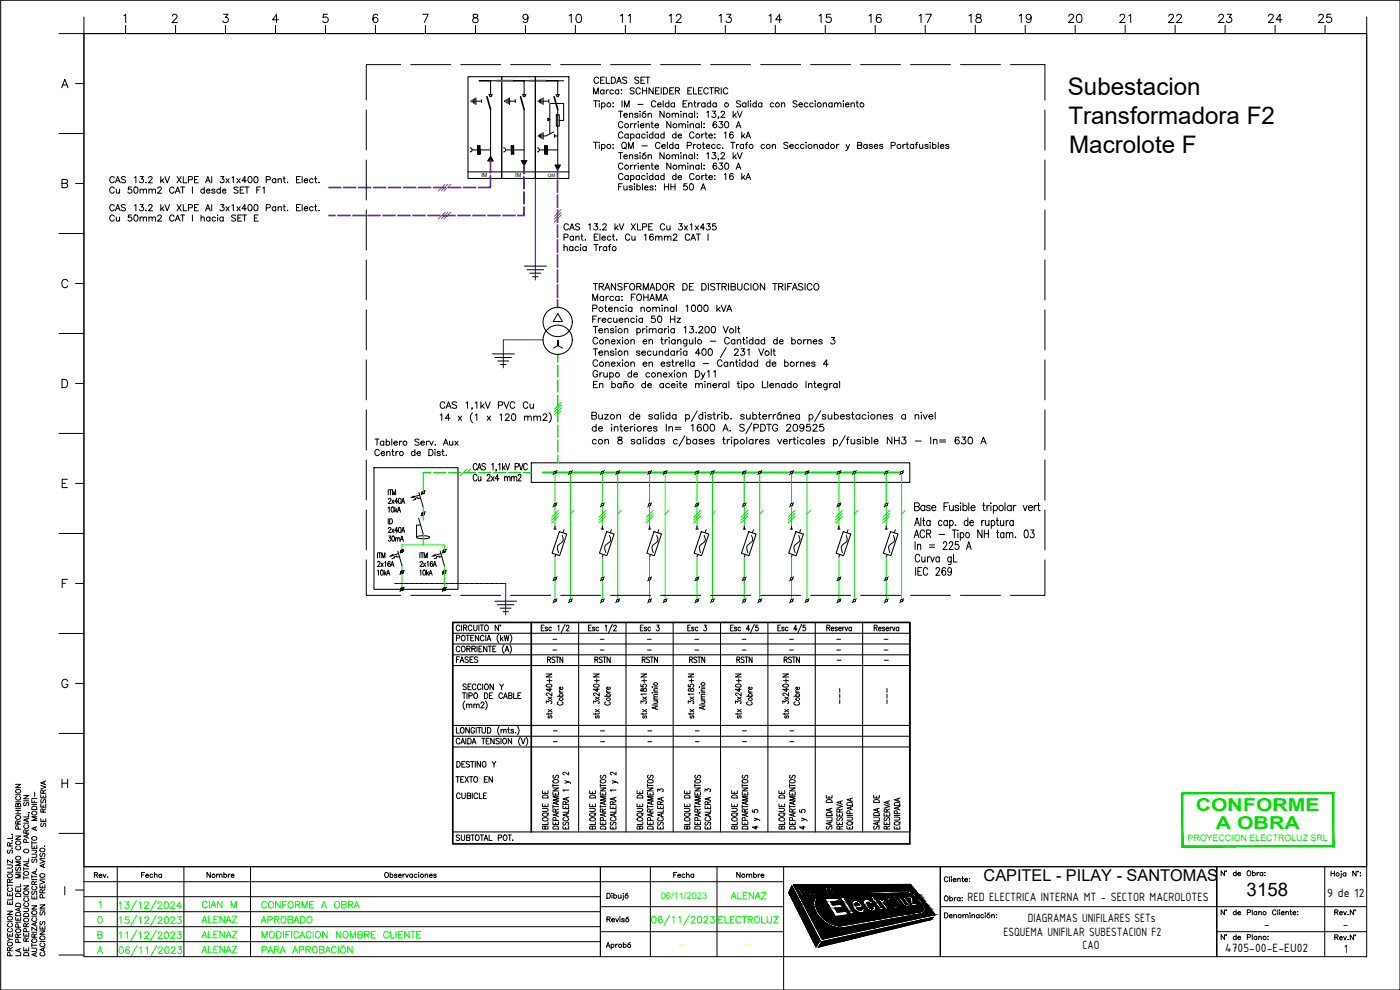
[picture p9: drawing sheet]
<svg xmlns="http://www.w3.org/2000/svg" width="420mm" height="297mm" viewBox="0 0 420 297" stroke-linecap="round" stroke-linejoin="round" font-family="sans-serif">
<defs><g id="words">
<g font-size="7.2">
<text x="320.5" y="28.5">Subestacion</text>
<text x="320.6" y="37.3">Transformadora F2</text>
<text x="320.9" y="45.9">Macrolote F</text>
</g>
<g font-size="5.7">
<text x="170" y="8.1">10</text>
<text x="185.2" y="8.1">11</text>
<text x="200" y="8.1">12</text>
<text x="214.8" y="8.1">13</text>
<text x="230" y="8.1">14</text>
<text x="244.8" y="8.1">15</text>
<text x="260" y="8.1">16</text>
<text x="274.8" y="8.1">17</text>
<text x="290" y="8.1">18</text>
<text x="305.2" y="8.1">19</text>
<text x="319.6" y="8.1">20</text>
<text x="335.1" y="8.1">21</text>
<text x="349.6" y="8.1">22</text>
<text x="364.8" y="8.1">23</text>
<text x="379.6" y="8.1">24</text>
<text x="394.8" y="8.1">25</text>
</g>
<text font-size="5.6" x="374.1" y="268.9">3158</text>
<g font-size="5.3" fill="#0d0">
<text x="358.9" y="243.2">CONFORME</text>
<text x="364.9" y="248.7">A OBRA</text>
</g>
<g font-size="5.3" fill="#0f0">
<text x="60" y="273.8">CIAN M</text>
<text x="77.6" y="273.8">CONFORME A OBRA</text>
<text x="218.4" y="270.9">ALENAZ</text>
<text x="77.6" y="278.3">APROBADO</text>
<text x="214.8" y="278.3">ELECTROLUZ</text>
<text x="59.6" y="287.2">ALENAZ</text>
<text x="59.6" y="282.6">ALENAZ</text>
</g>
<g font-size="4.9">
<text x="177.4" y="26.1">CELDAS SET</text>
<text x="177.1" y="88.2">TRANSFORMADOR DE DISTRIBUCION TRIFASICO</text>
<text x="177.1" y="94.5">Potencia nominal 1000 kVA</text>
<text x="177.1" y="91.4">Marca: FOHAMA</text>
<text x="295.2" y="264.2">CAPITEL - PILAY - SANTOMAS</text>
</g>
<g font-size="4.9" fill="#0f0">
<text x="59.6" y="278">ALENAZ</text>
<text x="28.2" y="287.2">A</text>
<text x="77.6" y="282.6">MODIFICACION NOMBRE CLIENTE</text>
</g>
<g font-size="4.4">
<text x="14.8" y="249.4" transform="rotate(-90 14.8 249.4)">SE RESERVA</text>
<text x="41.6" y="264.6">Fecha</text>
<text x="61.4" y="264.6">Nombre</text>
<text x="201.4" y="264.6">Fecha</text>
<text x="220.1" y="264.6">Nombre</text>
</g>
<g font-size="3.9">
<text x="398.3" y="269">9 de 12</text>
<text x="290.4" y="270.3">RED ELECTRICA INTERNA MT - SECTOR MACROLOTES</text>
<text x="301.2" y="280.8">ESQUEMA UNIFILAR SUBESTACION F2</text>
<text x="308.4" y="276.6">DIAGRAMAS UNIFILARES SETs</text>
<text x="379.3" y="278.5">-</text>
<text x="403" y="278.5">-</text>
<text x="324.9" y="284.9">CAO</text>
<text x="367.7" y="285.6">4705-00-E-EU02</text>
<text x="403.3" y="285.9">1</text>
</g>
<text font-size="2.8" fill="#0f0" x="198.3" y="269.7">06/11/2023</text>
<text font-size="2.7" fill="#0d0" x="356.4" y="252.4">PROYECCION ELECTROLUZ SRL</text>
<g font-size="2.6" fill="#ff0">
<text x="202.8" y="284.7">-</text>
<text x="223" y="284.7">-</text>
</g>
<g font-size="1.7">
<text x="144.5" y="53.1">IM</text>
<text x="154.6" y="53.1">IM</text>
</g>
<text font-size="1.4" x="164.4" y="53.1">QM</text>
</g></defs>
<!-- layer: PDF7_Elementos -->
<g fill="#000" stroke="#000" stroke-width=".3">
<path d="M147.2 46.9l.7 1.4h-1.5zM156.5 48.3h1.6l-.8 1.3zM166.6 49.6h1.5l-.7 1.3z"/>
<path d="M143.3 43.7l.2 2.6v-2.6zM143.3 43.7l.2 2.6h-.2z"/>
<path d="M143.9 43.7l.2 2.6v-2.6zM143.9 43.7l.2 2.6h-.2z"/>
<path d="M153.4 43.7l.2 2.6v-2.6zM153.4 43.7l.2 2.6h-.2z"/>
<path d="M154 43.7l.2 2.6v-2.6zM154 43.7l.2 2.6h-.2z"/>
<path d="M163.5 43.7l.2 2.6v-2.6zM163.5 43.7l.2 2.6h-.2z"/>
<path d="M164 43.7l.3 2.6v-2.6zM164 43.7l.3 2.6h-.3z"/>
</g>
<!-- layer: PDF7_ELE-Tableros -->
<path d="M135.9 186.8h137.1v66.4h-137.1zM159.4 186.8v62.8" fill="none" stroke="#000" stroke-width=".5"/>
<!-- layer: PDF7_Elementos -->
<g fill="none" stroke="#000" stroke-width=".31">
<path d="M140.4 23h10.2v30.5h-10.2zM141.4 30.2v.3M141.7 30v.7M142.1 29.8v1.2M142.5 29.5v1.6M142.8 29.4v2M142.8 30.4h1.7M144.5 29.9v.9M146.6 28.4h1.2M147.2 32.8v14.1M149 24.2h-5.2h3.4v4.2M150.6 23h10.1v30.5h-10.1z"/>
<path d="M151.4 30.2v.3M151.8 30v.7M152.2 29.8v1.2M152.5 29.5v1.6M152.9 30.4h1.7M152.9 29.4v2M154.6 29.9v.9M156.7 28.4h1.2M157.3 32.8v15.5M159.1 24.2h-5.2h3.4v4.2M160.7 23h10v30.5h-10zM161.5 30.2v.3"/>
<path d="M161.9 30v.7M162.2 29.8v1.2M162.6 29.5v1.6M162.6 40v1.6M163 30.4h1.7M163 29.4v2M163 39.8v2M164.4 35.4l.6 .5-.6 .3zM164.7 29.9v.9M166.2 39.6l-2.4 1.2h-.8M166.8 28.4h1.1M167 34.4h.8v3.5h-.8z"/>
<path d="M167.4 32.8v16.8M167.8 36.1h1.4v-5.1h-4.2v9.2M169.2 24.2h-5.3h3.5v4.2M140.4 51.6h30.3M141.1 44.4a.61 .61 0 0 1 .6 .6 .61 .61 0 0 1-.6 .6M141.7 45h1.7M144 45h3.2M147.2 46.9l.7 1.4h-1.5zM151.1 44.4a.61 .61 0 0 1 .7 .6 .61 .61 0 0 1-.7 .6M151.8 45h1.7M154 45h3.3M156.5 48.3h1.6l-.8 1.3z"/>
<path d="M161.3 44.4a.61 .61 0 0 1 .6 .6 .61 .61 0 0 1-.6 .6M161.5 40.6v.3M161.8 45h1.8M161.9 40.4v.7M162.2 40.2v1.2M164.2 45h3.2M166.4 40.4v.9M166.4 40.8h1M166.6 49.6h1.5l-.7 1.3z"/>
</g>
<path d="M146.1 29l1.1 3.8M156.2 29l1.1 3.8M166.3 29l1.1 3.8" fill="none" stroke="#000" stroke-width=".5"/>
<!-- layer: PDF7_CD-ELECTRICIDAD -->
<path d="M149 24.2h4.9M159.1 24.2h4.8" fill="none" stroke="#f00" stroke-width=".59"/>
<!-- layer: PDF7_MT-Unifilar_MT -->
<path d="M160.7 53.5v30.6M163 102h-12v8.4" fill="none" stroke="#00f" stroke-width=".3"/>
<path d="M157.4 79.8h6.5M158.2 80.9h4.9M159 82h3.3M159.8 83h1.7M147.8 106.2h6.5M148.6 107.3h4.9M149.4 108.3h3.3M150.2 109.4h1.7" fill="none" stroke="#000" stroke-width=".3"/>
<g fill="none" stroke="#000" stroke-width=".31">
<path d="M159.4 138.9h113.6v5.8h-113.6z"/>
<circle cx="167.4" cy="96.6" r="4.4"/>
<circle cx="167.4" cy="101.9" r="4.4"/>
</g>
<path d="M167.4 106.3v2.3M167.4 109.6v3.5M167.4 114.1v3.5M167.4 118.6v3.5M167.4 123.1v3.5M167.4 127.6v3.5M167.4 132v3.6M167.4 136.5v2.4" fill="none" stroke="#0d0" stroke-width=".41"/>
<!-- layer: PDF7_ELE-Tableros -->
<g fill="none" stroke="#000" stroke-width=".3">
<path d="M137 191.5l.9-.1v-.7l-.9-.1v1.7M137 197.9h.6M137.9 197.1h-.9v1.7M138 188a.54 .54 0 0 0-.7-.5 .54 .54 0 0 0-.4 .7v.4a.54 .54 0 0 0 .4 .7 .54 .54 0 0 0 .7-.5M138 194.3a.55 .55 0 0 0-.7-.4 .55 .55 0 0 0-.4 .6v.4a.55 .55 0 0 0 .4 .7 .55 .55 0 0 0 .7-.4M138.1 198.8l.5-1.7 .6 1.7M138.3 198.2h.7M138.5 187.5v1.8M138.6 190.8l.3-.2a.82 .82 0 0 1 .7 .9 .82 .82 0 0 1-.9 .7l-.3-.5zM138.7 193.9a.79 .79 0 0 1 .9 .8 .79 .79 0 0 1-.9 .8l-.3-.6 .1-.6zM139.1 188.3h.8l.1-.6-.9-.2v1.8M139.6 188.3l.5 1"/>
<path d="M139.9 190.6h1M140.1 194.7l.9-.2v-.5l-.9-.1v1.7M140.4 190.6v1.7M140.5 197.3l-.3-.2-.7 .2 .1 .4 .8 .3 .1 .5-.3 .3-.7-.3M140.6 194.7l.5 .9M141 197.9h.6M141.3 191.4h.6M141.6 188a.54 .54 0 0 0-.6-.5 .54 .54 0 0 0-.5 .7v.4a.54 .54 0 0 0 .5 .7 .54 .54 0 0 0 .6-.5M141.6 194.7l.9-.1 .2-.3-.2-.4h-.9v1.7M142 197.1h-1v1.7h1M142.2 187.5v1.5l.4 .3 .6-.5v-1.3M142.2 194.7l.5 .9"/>
<path d="M142.2 190.6h-.9v1.7h.9M143.2 193.9v1.7M143.4 197.3l-.4-.2-.6 .2v.4l1 .6-.4 .5-.6-.3M143.7 190.6v1.7l-1-1.7v1.7M143.7 187.5v1.8M143.7 194.7h.6M144.1 187.5h1M144.6 187.5v1.8M144.7 193.9h-1v1.7h1M145.3 191a.56 .56 0 0 0-.7-.4 .56 .56 0 0 0-.4 .7v.4a.56 .56 0 0 0 .4 .6 .56 .56 0 0 0 .7-.4M145.5 187.8l.3-.3a.82 .82 0 0 1 .8 .9 .82 .82 0 0 1-.9 .8l-.3-.6zM145.8 190.6v1.7"/>
<path d="M146.1 192.3l.6-1.7 .6 1.7M146.1 193.9v1.7l-1-1.7v1.7M146.4 191.8h.7M146.5 193.9h1M147 193.9v1.7M147.9 194.7h.5M148.8 193.9h-.9v1.7h.9M149.6 187.5v1.8l-1-1.8v1.8M149.7 190.3a1.89 1.89 0 0 0 0 2.5M150.2 190.6v1.7M150.5 191.7l.5 .6M150.9 191.2l-.7 .8"/>
<path d="M151.3 193.5a1.8 1.8 0 0 0 0 2.6M151.3 190.6l.4 1.7 .3-1.7 .4 1.7 .3-1.7M151.6 195.6l.6-1.7 .5 1.7M151.8 195h.7M153 193.5a1.89 1.89 0 0 1 0 2.6M153.1 190.3a1.89 1.89 0 0 1 0 2.5M162.4 188.4h.5M163.3 187.6h-.9v1.7h.9M164.3 188.4l-.3-.2-.4 .2 .7 .4v.4l-.5 .1-.2-.3M164.3 197.9l.8-.1 .2-.2-.2-.4-.8-.1v1.7M164.8 197.9l.5 .9M165.5 188.4l-.2-.2a.48 .48 0 0 0-.6 .6 .48 .48 0 0 0 .8 .2"/>
<path d="M165.9 195h1.2M165.9 191.8h1.2M166.5 197.3l-.3-.2-.6 .2 .1 .4 .8 .6-.3 .5-.6-.2M166.8 197.1h.9M167.3 197.1v1.7M167.4 187.9l.3-.3v1.7M168.9 197.1v1.7l-.9-1.7v1.7M169.6 187.3l-1.2 2.5M170 188l.2-.4h.3l.3 .3-.9 1.4h.9M176.6 188.4h.5M177.5 187.6h-.9v1.7h.9M178.5 188.4l-.2-.2-.5 .2 .6 .4v.4l-.3 .1-.3-.3"/>
<path d="M178.5 197.9l.8-.1 .2-.2-.2-.4-.8-.1v1.7M179 197.9l.5 .9M179.7 188.4l-.2-.2a.49 .49 0 0 0-.6 .5 .49 .49 0 0 0 .8 .3M180.1 195h1.2M180.1 191.8h1.2M180.7 197.3l-.3-.2-.6 .2 .2 .5 .6 .3v.7h-.4l-.4-.2M181 197.1h.9M181.4 197.1v1.7M181.6 187.9l.3-.3v1.7M183.1 197.1v1.7l-.9-1.7v1.7M183.8 187.3l-1.2 2.5M184.2 188l.2-.4 .5 .1v.5l-.8 1.1h.9"/>
<path d="M192.2 188.4h.5M192.7 197.9l.9-.1v-.5l-.9-.2v1.7M193 187.6h-.8v1.7h.8M193.2 197.9l.4 .9M194.1 188.4l-.3-.2-.5 .2 .7 .4v.4l-.4 .1-.3-.3M194.3 195h1.2M194.3 191.8h1.2M194.9 197.3a.46 .46 0 0 0-.6-.2 .46 .46 0 0 0-.1 .7l.5 .2a.49 .49 0 0 1 .1 .8 .49 .49 0 0 1-.8-.2M195.2 197.1h.9M195.2 188.4l-.1-.2a.49 .49 0 0 0-.7 .5 .49 .49 0 0 0 .8 .3M195.6 197.1v1.7M197.1 187.6h.7l-.4 .6a.51 .51 0 0 1 .4 .8 .51 .51 0 0 1-.9 0"/>
<path d="M197.3 197.1v1.7l-.9-1.7v1.7M206.4 188.4h.5M206.9 197.9l.8-.1v-.6l-.8-.1v1.7M207.2 187.6h-.8v1.7h.8M207.4 197.9l.4 .9M208.2 188.4l-.2-.2h-.4v.3l.6 .5-.2 .3-.4-.3M208.5 195h1.2M208.5 191.8h1.2M209.1 197.3l-.3-.2-.6 .2 .2 .5 .7 .5-.3 .5-.6-.2M209.4 197.1h.9M209.4 188.4l-.1-.2a.49 .49 0 0 0-.7 .5 .49 .49 0 0 0 .8 .3M209.8 197.1v1.7"/>
<path d="M211.3 187.6h.7l-.4 .6a.51 .51 0 0 1 .4 .8 .51 .51 0 0 1-.9 0M211.5 197.1v1.7l-.9-1.7v1.7M219.2 188.4h.6M220.1 187.6h-.9v1.7h.9M221.1 188.4l-.3-.2-.4 .2 .7 .4v.4l-.5 .1-.2-.3M221.1 197.9l.8-.1v-.6l-.8-.1v1.7M221.6 197.9l.5 .9M222.3 188.4l-.2-.2a.48 .48 0 0 0-.6 .6 .48 .48 0 0 0 .8 .2M222.7 195h1.2M222.7 191.8h1.2M223.3 197.3l-.3-.2-.6 .2 .2 .5 .7 .4-.1 .6h-.5l-.3-.2M223.6 197.1h.9"/>
<path d="M224.1 197.1v1.7M225 188.8h-1l.7-1.2v1.7M225.7 197.1v1.7l-.9-1.7v1.7M226.4 187.3l-1.2 2.5M227.5 187.6h-.6l-.1 .7a.51 .51 0 0 1 .7 .1 .51 .51 0 0 1-.1 .7 .51 .51 0 0 1-.7-.1M233.4 188.4h.5M234.3 187.6h-.9v1.7h.9M235.3 188.4l-.3-.2-.4 .2 .6 .4v.4l-.3 .1-.3-.3M235.3 197.9l.8-.1v-.6l-.8-.1v1.7M235.8 197.9l.4 .9M236.5 188.4a.46 .46 0 0 0-.7 0 .46 .46 0 0 0 0 .6 .46 .46 0 0 0 .7 0M237 195h1.1"/>
<path d="M237 191.8h1.1M237.5 197.3l-.3-.2-.6 .2 .2 .5 .7 .4-.1 .6h-.4l-.4-.2M237.8 197.1h.9M238.3 197.1v1.7M239.2 188.8h-1l.7-1.2v1.7M239.9 197.1v1.7l-.9-1.7v1.7M240.6 187.3l-1.1 2.5M241.7 187.6h-.7v.7a.5 .5 0 0 1 .7 .1 .5 .5 0 0 1-.1 .7 .5 .5 0 0 1-.7-.1M248.1 188.4l.8-.1 .1-.6-.9-.1v1.7M248.6 188.4l.5 .9M249.5 188.6h.7l-.1-.4a.48 .48 0 0 0-.7 .6 .48 .48 0 0 0 .8 .2M251.1 195h1.2"/>
<path d="M251.1 191.8h1.2M251.3 198.1h1.1M251.3 188.4l-.2-.2-.5 .2 .7 .4v.4l-.4 .1-.3-.3M251.7 188.6h.8l-.1-.4a.49 .49 0 0 0-.7 .5 .49 .49 0 0 0 .8 .3M252.9 188.2v1.1M253.4 188.2l-.5 .4M253.6 188.2l.4 1.1 .4-1.1M255.5 188.4l-.1-.2a.49 .49 0 0 0-.7 .5 .49 .49 0 0 0 .8 .3M255.5 188.2v1.1M262.4 188.4l.7-.1 .1-.6-.8-.1v1.7M262.8 188.4l.4 .9M263.7 188.6h.7l-.1-.4a.48 .48 0 0 0-.6 .6 .48 .48 0 0 0 .7 .2"/>
<path d="M265.3 195h1.2M265.3 191.8h1.2M265.4 198.1h1.2M265.5 188.4l-.2-.2h-.4v.3l.6 .5-.2 .3-.5-.3M265.9 188.6h.8l-.1-.4a.51 .51 0 0 0-.7 .5 .51 .51 0 0 0 .7 .5l.1-.2M267.1 188.2v1.1M267.6 188.2h-.3l-.2 .4M267.8 188.2l.4 1.1 .4-1.1M269.7 188.4a.46 .46 0 0 0-.6 0 .46 .46 0 0 0 0 .6 .46 .46 0 0 0 .6 0M269.7 188.2v1.1M137 218.3v1.7h.9M138.3 218.5l.1-.2a.85 .85 0 0 1 1 .7 .85 .85 0 0 1-.5 1 .9 .9 0 0 1-.6-1.5z"/>
<path d="M138.8 207.9h1M139.3 207.9v1.7M139.5 210.3a1.89 1.89 0 0 0 0 2.6M139.9 205.5l-.3-.3-.7 .3 .1 .3 .9 .5-.1 .5-.5 .1-.4-.2M140 211.6l.4-.4 .3 .1 .1 1.1M140 211.2v1.2M140.1 207.9v1.7M140.4 206h.6M140.7 208.8l1-.2-.1-.6-.9-.1v1.7M140.8 211.6l.4-.4 .3 .1 .1 1.1M140.9 218.3v1.7l-1.1-1.7v1.7M141.4 205.2h-1v1.7h1"/>
<path d="M142.2 211.6l.3-.4 .4 .1 .1 1.1M142.2 211.2v1.2M142.4 218.7a.55 .55 0 0 0-.6-.4 .55 .55 0 0 0-.4 .6v.4a.55 .55 0 0 0 .5 .7 .55 .55 0 0 0 .5-.7h-.3M142.5 208l.1-.1a.82 .82 0 0 1 .8 .9 .82 .82 0 0 1-.9 .7l-.3-.5zM142.9 205.7a.57 .57 0 0 0-.7-.5 .57 .57 0 0 0-.5 .7v.4a.58 .58 0 0 0 .5 .6 .58 .58 0 0 0 .7-.4M142.9 218.3v1.7M143 211.6l.4-.4 .3 .1 .1 1.1M143.3 218.3h1M143.8 218.3v1.7M144.4 211.1l.1-.4h.4l.4 .5-1 1.2h1M144.4 205.7a.54 .54 0 0 0-.7-.5 .54 .54 0 0 0-.4 .7v.4a.55 .55 0 0 0 .4 .6 .55 .55 0 0 0 .7-.4M144.7 218.3v1.4l.4 .3 .5-.3 .1-1.4"/>
<path d="M144.9 205.2v1.7M145.4 207.9a.87 .87 0 0 1 1 .8 .87 .87 0 0 1-1 .9zM145.7 205.3a.78 .78 0 0 1 .9 .8 .78 .78 0 0 1-.9 .7l-.3-.5zM145.7 210.3a1.89 1.89 0 0 1 0 2.6M146.3 218.3a.86 .86 0 0 1 1 .8 .86 .86 0 0 1-1 .9zM146.9 208.7h.6M147.9 207.9h-1v1.7h1M148.1 205.2v1.7l-1-1.7v1.7M149.8 218a1.86 1.86 0 0 0 0 2.5M149.9 205.2l.6 .8v.9M150.4 219.2l.3-.4 .4 .1 .1 1.1M150.4 218.8v1.2"/>
<path d="M150.9 208.3a.57 .57 0 0 0-.7-.4 .57 .57 0 0 0-.5 .6v.5a.58 .58 0 0 0 .5 .6 .58 .58 0 0 0 .7-.4M151.1 209.6l.6-1.7 .6 1.7M151.1 205.2l-.6 .8M151.2 219.2l.3-.4 .4 .1v1.1M151.4 209.1h.7M152.4 218.8h.5M152.6 218.3v1.3l.1 .3 .3 .1M152.7 208.7l.8-.1 .1-.5-.9-.2v1.7l.9-.2v-.6l-.3-.1M154.1 219.1l-.3-.3-.4 .1v.3l.6 .3 .1 .2-.3 .3-.5-.3M154.2 207.9v1.7h.8M154.7 219.8v.2zM155.3 218a1.86 1.86 0 0 1 0 2.5"/>
<path d="M155.4 208.7h.6M156.4 207.9h-1v1.7h1M163.9 211v-.7l.7 .4a.5 .5 0 0 1 .8-.4 .5 .5 0 0 1-.1 .8M163.9 202.2h1.7l-1.7 .9h1.7M164 205.5l.9-.3 .7 .5a.95 .95 0 0 1-1.7 0zM164.2 204.2h1.4M164.5 214v.4M164.5 212.9l1.1 .7M164.5 209.1l1.1 .8M164.8 214.7l-.3 .3 .3 .5 .3-.7h.5l-.2 .7M164.9 203.7v1.1M165.1 206.5v1l-1.2-.7h1.7"/>
<path d="M165.6 213.9v.3h-1.7M165.6 207.8v.9l-1.2-.8-.5 .3 .1 .3 .3 .2M165.6 212.9l-1.1 .7M165.6 209.1l-1.1 .8M166.1 219.3h1.1M167.3 208.9h1.6M167.6 210.6l-.3 .2a.78 .78 0 0 0 .8 .8 .78 .78 0 0 0 .8-.8l-.4-.2M167.8 207.2l.1 .3 .4 .2M167.8 207.7h1.1M168.1 208.9l-.2-.1a.48 .48 0 0 1 .5-.7 .48 .48 0 0 1 .3 .8M168.7 206.2l.2 .1a.51 .51 0 0 1-.5 .6 .51 .51 0 0 1-.5-.6l.4-.1v.7M178.1 211v-.7l.7 .4a.48 .48 0 0 1 .8-.4 .48 .48 0 0 1-.1 .8"/>
<path d="M178.1 202.2h1.7l-1.7 .9h1.7M178.2 205.5l.9-.3 .7 .5a.98 .98 0 0 1-1.7 0zM178.4 204.2h1.4M178.7 214v.4M178.7 212.9l1.1 .7M178.7 209.1l1.1 .8M178.9 214.7l-.2 .3 .2 .5 .4-.7h.5v.4l-.2 .3M179.1 203.7v1.1M179.3 206.5v1l-1.2-.7h1.7M179.8 213.9v.3h-1.7M179.8 207.8v.9l-1-.7h-.5l-.2 .4 .4 .3M179.8 212.9l-1.1 .7"/>
<path d="M179.8 209.1l-1.1 .8M180.2 219.3h1.2M181.5 208.9h1.7M181.8 210.6l-.3 .2a.78 .78 0 0 0 .8 .8 .78 .78 0 0 0 .8-.8l-.3-.2M182 207.2l.5 .5M182 207.7h1.2M182.3 208.9a.48 .48 0 0 1-.1-.7 .48 .48 0 0 1 .7 0l.3 .3-.3 .4M182.9 206.2l.2 .1a.5 .5 0 0 1-.5 .6 .5 .5 0 0 1-.4-.7h.3v.7M192.3 211v-.7l.7 .4a.51 .51 0 0 1 .7-.4 .51 .51 0 0 1 0 .8M192.3 205.4v.6l.8 .1a.52 .52 0 0 1-.1-.7 .52 .52 0 0 1 .8 0 .52 .52 0 0 1-.1 .8M192.3 202.2h1.8l-1.8 .9h1.8M192.4 206.7v.6h.5a.64 .64 0 0 1 .4-.7 .64 .64 0 0 1 .8 .3 .56 .56 0 0 1-.6 .6 .56 .56 0 0 1-.5-.7z"/>
<path d="M192.6 204.2h1.5M192.9 214v.4M192.9 212.9l1.2 .7M192.9 209.1l1.2 .8M193.2 214.7l-.3 .3 .1 .4h.3l.5-.7 .3 .3-.3 .5M193.3 203.7v1.1M194.1 213.9l-.2 .3h-1.6M194.1 208.2h-1.8l.4 .3M194.1 212.9l-1.2 .7M194.1 209.1l-1.2 .8M194.4 219.3h1.2M195.7 211.5h1.7"/>
<path d="M195.7 207.8v.1zM195.7 206.2h.1M196.2 210.3h1.2M196.2 209.8h1.2M196.2 207.3h1.2M196.3 205a.54 .54 0 0 1 .7-.2 .54 .54 0 0 1 .2 .7 .55 .55 0 0 1-.6 .1 .55 .55 0 0 1-.3-.6zM196.3 207.8h1.1M196.3 206.1h1.1M196.8 212.1v.6M197 210.3l.4 .3-.2 .3-1 .1M197.4 211.9l-1.7 .5 1.7 .5M197.4 209.1h-1.1l-.1 .4 .4 .3"/>
<path d="M197.4 208.3l-1.1 .1v.5l.3 .2M197.4 206.6l-1.1 .1v.5l.3 .1M206.6 211v-.7l.6 .4a.5 .5 0 0 1 .8-.4 .5 .5 0 0 1-.1 .8M206.6 205.4v.6l.6 .1a.52 .52 0 0 1 0-.7 .52 .52 0 0 1 .8 0 .52 .52 0 0 1-.1 .8M206.6 202.2h1.6l-1.6 .9h1.6M206.7 206.7v.6h.4a.62 .62 0 0 1 .4-.7 .62 .62 0 0 1 .7 .3 .53 .53 0 0 1-.5 .6 .53 .53 0 0 1-.5-.7zM206.8 204.2h1.4M207.1 214v.4M207.1 212.9l1.1 .7M207.1 209.1l1.1 .8M207.3 214.7l-.2 .3 .2 .5 .4-.7h.5l-.2 .7M207.5 203.7v1.1"/>
<path d="M208.2 213.9v.3h-1.6M208.2 208.2h-1.6l.3 .3M208.2 212.9l-1.1 .7M208.2 209.1l-1.1 .8M208.6 219.3h1.2M209.8 207.8h.2zM209.8 206.1h.2zM209.8 211.5h1.8M210.4 210.3h1.2M210.4 209.8h1.2M210.4 207.3h1.2M210.5 207.8h1.1"/>
<path d="M210.5 206.1h1.1M211 212.1v.6M211.2 210.3l.4 .3-.1 .3-1.1 .1M211.6 211.9l-1.8 .5 1.8 .5M211.6 209.1h-1.1l-.1 .4 .3 .3M211.6 208.3l-1.1 .1-.1 .3 .3 .4M211.6 206.6l-1.1 .1-.1 .3 .3 .3M220.7 211v-.7l.7 .4a.5 .5 0 0 1 .8-.4 .5 .5 0 0 1-.1 .8M220.7 202.2h1.7l-1.7 .9h1.7M220.8 205.5l.9-.3 .7 .5a.95 .95 0 0 1-1.7 0zM221 204.2h1.4M221.3 214v.4"/>
<path d="M221.3 212.9l1.1 .7M221.3 209.1l1.1 .8M221.6 214.7l-.3 .3 .1 .4h.3l.3-.6 .2-.1 .2 .3-.2 .5M221.7 203.7v1.1M221.9 206.5v1l-1.2-.7h1.7M222.4 213.9v.3h-1.7M222.4 207.8v.9l-1.2-.8-.5 .3 .1 .3 .3 .2M222.4 212.9l-1.1 .7M222.4 209.1l-1.1 .8M222.9 219.3h1.1M224.1 208.9h1.6M224.5 210.6l-.4 .2a.82 .82 0 0 0 .5 .8 .82 .82 0 0 0 .9-.2l.2-.5-.3-.3"/>
<path d="M224.6 207.2l.1 .3 .4 .2M224.6 207.7h1.1M224.9 208.9a.46 .46 0 0 1 0-.7 .46 .46 0 0 1 .6 0 .46 .46 0 0 1 0 .7M225.5 206.2l.2 .1a.5 .5 0 0 1-.6 .6 .5 .5 0 0 1-.3-.7h.3v.7M234.9 211v-.7l.7 .4a.51 .51 0 0 1 .8-.4 .51 .51 0 0 1-.1 .8M234.9 202.2h1.7l-1.7 .9h1.7M235 205.5l.9-.3 .7 .5a.98 .98 0 0 1-1.7 0zM235.2 204.2h1.4M235.5 214v.4M235.5 212.9l1.1 .7M235.5 209.1l1.1 .8M235.7 214.7l-.2 .3 .1 .4h.3l.2-.6 .3-.1 .2 .3-.2 .5"/>
<path d="M235.9 203.7v1.1M236 206.5v1l-1.1-.7h1.7M236.6 213.9l-.1 .3h-1.6M236.6 207.8v.9l-1-.7h-.5l-.2 .4 .5 .3M236.6 212.9l-1.1 .7M236.6 209.1l-1.1 .8M237 219.3h1.2M238.3 208.9h1.7M238.7 210.6a.5 .5 0 0 0-.4 .6 .5 .5 0 0 0 .6 .4l1-.3 .1-.4-.4-.3M238.8 207.2l.1 .3 .4 .2M238.8 207.7h1.2M239.1 208.9l-.2-.1a.48 .48 0 0 1 .5-.7 .48 .48 0 0 1 .3 .8"/>
<path d="M239.7 206.2l.2 .1a.51 .51 0 0 1-.5 .6 .51 .51 0 0 1-.5-.6l.4-.1v.7M252 206.6v1.1M252 208.3v1.1M252 209.9v1.2M266.2 206.6v1.1M266.2 208.3v1.1M266.2 209.9v1.2M136.9 233h1M137.1 228.5a.87 .87 0 0 1 1 .8 .87 .87 0 0 1-1 .9zM137.4 233v1.7M138 221.9a.55 .55 0 0 0-.7-.4 .55 .55 0 0 0-.4 .7v.4a.55 .55 0 0 0 .4 .6 .55 .55 0 0 0 .7-.4M138.1 238.4a.56 .56 0 0 0-.7-.5 .56 .56 0 0 0-.4 .7v.4a.57 .57 0 0 0 .4 .6 .57 .57 0 0 0 .7-.4"/>
<path d="M138.3 233.8h.5M138.3 223.2l.6-1.7 .5 1.7M138.5 222.7h.7M138.6 237.9l.1 1.5 .4 .2 .5-.2v-1.5M138.6 229.3h.6M139.2 233h-.9v1.7h.9M139.6 228.5h-1v1.7h1M139.6 233l1 1.7M139.8 221.5v1.7M140.2 238.7l1-.1v-.5l-1-.2v1.7l1-.1v-.4l-.3-.4M140.4 221.5h.5a.89 .89 0 0 1 .5 1.1 .89 .89 0 0 1-1 .6zM140.6 233l-1 1.7"/>
<path d="M140.9 233h1M140.9 228.7l-.3-.2-.7 .2 .1 .4 .9 .4-.1 .6-.5 .1-.4-.3M141.2 228.5h1M141.4 233v1.7M141.7 223.2l.6-1.7 .6 1.7M141.7 228.5v1.7M141.7 237.9v1.7M141.9 222.7h.8M142.3 233.2a.66 .66 0 0 1 .9 0 .66 .66 0 0 1 .2 .9 .6 .6 0 0 1-.6 .6 .6 .6 0 0 1-.6-.6zM142.6 228.5v1.7M143.4 238.4a.57 .57 0 0 0-.7-.5 .57 .57 0 0 0-.5 .7 .67 .67 0 0 0 .2 .9 .67 .67 0 0 0 .9-.1l.1-.2M143.9 237.9v1.7h.8"/>
<path d="M144.2 228.5v1.7l-1-1.7v1.7M144.5 221.5h1M144.9 228.7l.3-.2a.87 .87 0 0 1 .7 .8 .87 .87 0 0 1-.7 .9l-.5-.7zM145 221.5v1.7M145.1 238.7h.6M145.4 233.8h.5M145.9 222.3h.6M146 237.9h-.9v1.7h.9M146.3 233h-.9v1.7h.9M146.9 221.5h-1v1.7h1M147.7 228.5l.6 .8v.9M147.8 233v1.7l-1-1.7v1.7"/>
<path d="M148.3 221.5v1.7l-1-1.7v1.7M148.8 228.5l-.5 .8M149.9 221.7l-.4-.2-.7 .2 .1 .5 .9 .4-.1 .6h-.5l-.4-.3M150.4 221.5v1.7M151 221.7l.3-.2a.82 .82 0 0 1 .7 .9 .82 .82 0 0 1-.8 .8l-.3-.6zM153.5 221.5v1.7l-1-1.7v1.7M156.2 221.2a1.8 1.8 0 0 0 0 2.5M156.4 221.5l.6 1.7 .6-1.7M157.9 221.2a1.89 1.89 0 0 1 0 2.5M162.8 237.2v.9h1.7v-.9M162.8 238.8a.94 .94 0 0 1 1.1-.2 .94 .94 0 0 1 .6 .8h-1.7zM163.6 237.6v.5"/>
<path d="M165.9 237.7v.9h1.7v-.9M165.9 236.4h1.7l-1.7 .9h1.7M165.9 235.2v.9M165.9 235.6h1.7M166 234.1a.84 .84 0 0 1 1-.3 .84 .84 0 0 1 .5 .9 .84 .84 0 0 1-.9 .3 .84 .84 0 0 1-.6-.9zM166.1 222.5h1.1M166.2 232.6l-.3 .3 .3 .6h.3l.6-.9 .5 .3-.2 .6M166.8 238.1v.5M167.6 239.1h-1.7l1.7 .5-1.7 .5h1.7M169.5 234.2l1.2 .4-1.2 .4M170.1 239.4v.6M170.7 239.2l-1.8 .5 1.8 .5"/>
<path d="M170.7 237.1h-1.8l.4 .3M170.7 234.6l.5 .5M170.7 231.6v.9l-1.1-.8h-.5l-.2 .5 .5 .3M177 237.2v.9h1.7v-.9M177.1 238.8a.94 .94 0 0 1 1-.2 .94 .94 0 0 1 .6 .8h-1.7zM177.8 237.6v.5M180.2 237.7v.9h1.6v-.9M180.2 236.4h1.6l-1.6 .9h1.6M180.2 235.6h1.6M180.2 235.2v.9M180.2 234.1a.82 .82 0 0 1 1-.3 .82 .82 0 0 1 .5 .9 .82 .82 0 0 1-.9 .3 .82 .82 0 0 1-.6-.9zM180.2 222.5h1.2"/>
<path d="M180.4 232.6l-.2 .3 .2 .6h.3l.6-.9 .5 .3-.2 .6M180.9 238.1v.5M181.8 239.1h-1.6l1.6 .5-1.6 .5h1.6M183.8 234.2l1.1 .4-1.1 .4M184.3 239.4v.6M184.9 239.2l-1.7 .5 1.7 .5M184.9 237.1h-1.7l.3 .3M184.9 234.6l.5 .5M184.9 231.6v.9l-1.1-.8h-.5l-.1 .5 .4 .3M191.2 237.2v.9h1.7v-.9M191.3 238.8a.94 .94 0 0 1 1-.2 .94 .94 0 0 1 .6 .8h-1.7zM192 237.6v.5"/>
<path d="M194.3 237.7v.9h1.7v-.9M194.3 236.4h1.7l-1.7 .9h1.7M194.3 235.6h1.7M194.3 235.2v.9M194.4 234.1a.84 .84 0 0 1 1-.3 .84 .84 0 0 1 .5 .9 .98 .98 0 0 1-1.6-.4zM194.4 222.5h1.2M194.6 232.6l-.3 .3 .1 .5 .5 .1 .4-.8 .5-.1 .2 .3-.2 .6M195.1 238.1v.5M196 239.1h-1.7l1.7 .5-1.7 .5h1.7M197.4 237.4v-.7l.6 .4v-.2a.53 .53 0 0 1 .8-.2 .53 .53 0 0 1 .1 .8l-.2 .1M198.5 239.4v.6M199.1 239.2l-1.7 .5 1.7 .5"/>
<path d="M205.4 237.2v.9h1.7v-.9M205.5 238.8a.92 .92 0 0 1 1-.2 .92 .92 0 0 1 .6 .8h-1.7zM206.2 237.6v.5M208.5 237.7v.9h1.7v-.9M208.5 236.4h1.7l-1.7 .9h1.7M208.5 235.6h1.7M208.5 235.2v.9M208.6 234.1a.84 .84 0 0 1 1-.3 .84 .84 0 0 1 .5 .9 .98 .98 0 0 1-1.6-.4zM208.6 222.5h1.2M208.8 232.6l-.3 .3 .3 .6h.3l.7-.9 .4 .3-.2 .6M209.3 238.1v.5M210.2 239.1h-1.7l1.7 .5-1.7 .5h1.7"/>
<path d="M211.6 237.4v-.7l.6 .4a.49 .49 0 0 1 .8-.4 .49 .49 0 0 1-.1 .9M212.7 239.4v.6M213.3 239.2l-1.7 .5 1.7 .5M219.6 237.2v.9h1.7v-.9M219.6 238.8a.94 .94 0 0 1 1.1-.2 .94 .94 0 0 1 .6 .8h-1.7zM220.4 237.6v.5M222.7 237.7v.9h1.7v-.9M222.7 236.4h1.7l-1.7 .9h1.7M222.7 235.6h1.7M222.7 235.2v.9M222.8 234.1a.86 .86 0 0 1 1-.3 .86 .86 0 0 1 .6 .9 .85 .85 0 0 1-1 .3 .85 .85 0 0 1-.6-.9zM222.9 222.5h1.1"/>
<path d="M223 232.6l-.3 .3 .3 .6h.3l.6-.9 .5 .3-.2 .6M223.6 238.1v.5M224.4 239.1h-1.7l1.7 .5-1.7 .5h1.7M233.8 237.2v.9h1.7v-.9M233.9 238.8a.94 .94 0 0 1 1-.2 .94 .94 0 0 1 .6 .8h-1.7zM234.6 237.6v.5M237 237.7v.9h1.6v-.9M237 236.4h1.6l-1.6 .9h1.6M237 235.6h1.6M237 235.2v.9M237 234.1a.87 .87 0 0 1 1-.2 .87 .87 0 0 1 .6 .8 .85 .85 0 0 1-1 .3 .85 .85 0 0 1-.6-.9zM237 222.5h1.2"/>
<path d="M237.2 232.6l-.2 .3 .2 .6 .4-.1 .5-.8 .5 .1v.5l-.2 .3M237.8 238.1v.5M238.6 239.1h-1.6l1.6 .5-1.6 .5h1.6M248 238.6v.8h1.7v-.8M248.8 238.9v.5M255.3 239.6v.7M255.9 239.4l-1.7 .6 1.7 .5M262.2 238.6v.8h1.7v-.8M263 238.9v.5M269.5 239.6v.7M270.1 239.4l-1.7 .6 1.7 .5M137.9 250.7l-.3-.2-.7 .2 .2 .4 .8 .5-.1 .5-.5 .1-.4-.2"/>
<path d="M138.4 250.5l.1 1.5 .4 .2 .5-.2v-1.5M140 251.3l.9-.1v-.6l-.9-.1v1.7l.9-.1 .1-.5-.3-.3M141.4 250.5h1M141.9 250.5v1.7M142.8 250.7l.1-.1a.78 .78 0 0 1 .9 .7 .78 .78 0 0 1-.9 .8l-.2-.5zM144.1 250.5h1M144.6 250.5v1.7M145.3 252.2l.5-1.7 .6 1.7M145.5 251.6h.7M146.8 250.5v1.7h.9M149.5 251.4l.9-.1 .1-.6-1-.2v1.7M151.2 250.7l.2-.2a.8 .8 0 0 1 .8 .9 .8 .8 0 0 1-.9 .7l-.3-.5z"/>
<path d="M152.5 250.5h1M153 250.5v1.7M153.9 252v.2zM162.8 242.6h1.5l.2 .4-.1 .3-.4 .2h-1.2M162.8 241.2v.8h1.7v-.8M162.8 245.6a.85 .85 0 0 1 1-.4 .85 .85 0 0 1 .6 .9 .85 .85 0 0 1-1 .3 .85 .85 0 0 1-.6-.8zM162.8 244.1a1.02 1.02 0 0 1 1.7 .4 .94 .94 0 0 1-.9 .5 .94 .94 0 0 1-.8-.7zM163.6 248.1l.3-.2h.4l.2 .2v.6h-1.7v-.7h.7l.1 .7M163.6 241.5v.5M164.5 246.6v.8h-1.7M164.6 244l-.4 .3M165.9 246.6v.8h1.7v-.8"/>
<path d="M165.9 242h1.7M165.9 241.6v.9M166 248.1a.96 .96 0 0 1 1-.2 .96 .96 0 0 1 .6 .8h-1.7zM166.8 243.6l-.1-.7h-.7l-.1 .7h1.7M166.8 246.9v.5M166.8 246.1v-.7l-.7-.1-.2 .8h1.7M167.1 240.6v.6M167.1 244.1v.7M167.6 244l-1.7 .5 1.7 .5M167.6 240.4l-1.7 .5 1.7 .5M167.6 242.7l-.8 .5M168.9 247.9v.8h1.8v-.8"/>
<path d="M168.9 241.7v.9h1.8v-.9M169.2 246.7l-.3 .3 .3 .6 .4-.1 .4-.8 .6 .1 .1 .5-.3 .3M169.4 245.3a.51 .51 0 0 0-.5 .6 .51 .51 0 0 0 .7 .4h.4a.52 .52 0 0 0 .7-.4 .52 .52 0 0 0-.4-.6M169.8 241.4l-.1-.8h-.7l-.1 .8h1.8M169.8 242.1v.5M169.8 248.2v.5M170.1 244.2v.7M170.7 244l-1.8 .5 1.8 .6M170.7 243v.7h-1.8M170.7 240.5l-.9 .4M177 245.7a.97 .97 0 0 1 .9-.4 .97 .97 0 0 1 .8 .7 .97 .97 0 0 1-1 .4 .97 .97 0 0 1-.7-.7zM177 242.6h1.2l.5 .4-.1 .3-.4 .2h-1.2"/>
<path d="M177 241.2v.8h1.7v-.8M177.1 244.1a1.02 1.02 0 0 1 1.6 .4 .96 .96 0 0 1-.9 .5 .96 .96 0 0 1-.8-.7zM177.8 248.1l.3-.2h.4l.2 .2v.6h-1.7l.1-.8 .6 .1 .1 .7M177.8 241.5v.5M178.7 246.6v.8h-1.7M178.8 244l-.5 .3M180.2 246.6v.8h1.6v-.8M180.2 242h1.6M180.2 241.6v.9M180.2 248.1a.93 .93 0 0 1 1-.2 .93 .93 0 0 1 .6 .8h-1.6zM180.9 243.6l-.1-.7h-.6v.7h1.6M180.9 246.9v.5"/>
<path d="M181 246.1l-.2-.8h-.5l-.1 .8h1.6M181.3 240.6v.6M181.3 244.1v.7M181.8 244l-1.6 .5 1.6 .5M181.8 240.4l-1.6 .5 1.6 .5M181.8 242.7l-.9 .5M183.2 247.9v.8h1.7v-.8M183.2 241.7v.9h1.7v-.9M183.4 246.7l-.2 .3 .2 .6 .4-.1 .4-.8 .6 .1 .1 .5-.3 .3M183.6 245.3a.51 .51 0 0 0-.4 .6 .51 .51 0 0 0 .6 .4h.4a.52 .52 0 0 0 .7-.4 .52 .52 0 0 0-.4-.6M184 241.4l-.1-.8h-.6l-.1 .8h1.7M184 242.1v.5"/>
<path d="M184 248.2v.5M184.3 244.2v.7M184.9 244l-1.7 .5 1.7 .6M184.9 243v.7h-1.7M184.9 240.5l-.9 .4M191.2 245.7a.97 .97 0 0 1 .9-.4 .97 .97 0 0 1 .8 .7 .96 .96 0 0 1-.9 .4 .96 .96 0 0 1-.8-.7zM191.2 242.6h1.2l.5 .4-.1 .3-.4 .2h-1.2M191.2 241.2v.8h1.7v-.8M191.3 244.1a1.02 1.02 0 0 1 1.6 .4 .95 .95 0 0 1-.9 .5 .95 .95 0 0 1-.8-.7zM192 248.1l.3-.2 .6 .2v.6h-1.7l.1-.8 .6 .1 .1 .7M192 241.5v.5M192.9 246.6v.8h-1.7"/>
<path d="M193.1 244l-.6 .3M194.3 246.6v.8h1.7v-.8M194.3 242h1.7M194.3 241.6v.9M194.4 248.1a.95 .95 0 0 1 1-.2 .95 .95 0 0 1 .6 .8h-1.7zM195.1 243.6v-.7h-.7l-.1 .7h1.7M195.1 246.9v.5M195.2 246.1l-.1-.8h-.6l-.2 .8h1.7M195.5 240.6v.6M195.5 244.1v.7M196 244l-1.7 .5 1.7 .5M196 240.4l-1.7 .5 1.7 .5"/>
<path d="M196 242.7l-.9 .5M197.4 247.9v.8h1.7v-.8M197.4 241.7v.9h1.7v-.9M197.6 246.7l-.2 .3 .2 .6 .4-.1 .4-.8 .6 .1 .1 .5-.3 .3M197.7 245.3a.52 .52 0 0 0-.3 .6 .52 .52 0 0 0 .6 .4h.4a.52 .52 0 0 0 .7-.4 .52 .52 0 0 0-.4-.6M198.2 241.4l-.1-.8h-.7v.8h1.7M198.2 242.1v.5M198.2 248.2v.5M198.5 244.2v.7M199.1 244l-1.7 .5 1.7 .6M199.1 243v.7h-1.7M199.1 240.5l-.9 .4"/>
<path d="M205.4 242.6h1.2l.5 .4-.1 .3-.4 .2h-1.2M205.4 241.2v.8h1.7v-.8M205.5 245.6a.84 .84 0 0 1 .9-.3 .84 .84 0 0 1 .6 .8 .83 .83 0 0 1-1 .3 .83 .83 0 0 1-.5-.8zM205.5 244.1a.84 .84 0 0 1 .9-.3 .84 .84 0 0 1 .6 .9 .84 .84 0 0 1-1 .3 .84 .84 0 0 1-.5-.9zM206.2 248.1l.3-.2 .6 .2v.6h-1.7l.1-.7h.6l.1 .7M206.2 241.5v.5M207.1 246.6v.8h-1.7M207.2 244l-.5 .3M208.5 246.6v.8h1.7v-.8M208.5 242h1.7M208.5 241.6v.9M208.6 248.1a1.14 1.14 0 0 1 1.6 .2v.4h-1.7z"/>
<path d="M209.3 243.6v-.7l-.6-.1-.2 .8h1.7M209.3 246.9v.5M209.4 246.1l-.1-.8h-.6l-.2 .8h1.7M209.6 240.6v.6M209.6 244.1v.7M210.2 244l-1.7 .5 1.7 .5M210.2 240.4l-1.7 .5 1.7 .5M210.2 242.7l-.9 .5M211.6 247.9v.8h1.7v-.8M211.6 241.7v.9h1.7v-.9M211.8 246.7l-.2 .3 .2 .6 .4-.1 .4-.8 .6 .1 .1 .5-.3 .3M212 245.3a.52 .52 0 0 0-.4 .6 .52 .52 0 0 0 .6 .4h.4a.52 .52 0 0 0 .7-.4 .52 .52 0 0 0-.4-.6"/>
<path d="M212.4 241.4l-.1-.8h-.7v.8h1.7M212.4 242.1v.5M212.4 248.2v.5M212.7 244.2v.7M213.3 244l-1.7 .5 1.7 .6M213.3 243v.7h-1.7M213.3 240.5l-.9 .4M219.6 242.6h1.2l.5 .4-.5 .5h-1.2M219.6 241.2v.8h1.7v-.8M219.6 245.6a.94 .94 0 0 1 1.7 .4 .94 .94 0 0 1-1 .4 .94 .94 0 0 1-.7-.7zM219.6 244.1a1.01 1.01 0 0 1 1.7 .4 .94 .94 0 0 1-.9 .5 .94 .94 0 0 1-.8-.7zM220.4 248.1l.3-.2 .6 .2v.6h-1.7v-.7h.7l.1 .7"/>
<path d="M220.4 241.5v.5M221.3 246.6v.8h-1.7M221.4 244l-.4 .3M222.7 246.6v.8h1.7v-.8M222.7 242h1.7M222.7 241.6v.9M222.8 248.1a1.17 1.17 0 0 1 1.6 .2v.4h-1.7zM223.6 243.6l-.1-.7h-.7l-.1 .7h1.7M223.6 246.9v.5M223.6 246.1v-.7l-.7-.1-.2 .8h1.7M223.9 240.6v.6M223.9 244.1v.7"/>
<path d="M224.4 244l-1.7 .5 1.7 .5M224.4 240.4l-1.7 .5 1.7 .5M224.4 242.7l-.8 .5M225.8 243v.6h.6a.54 .54 0 0 1 .5-.7 .54 .54 0 0 1 .4 .8l-.2 .1M226.3 245.5l1.2 .3-1.2 .4M226.9 247.9v.9l-1.1-.7h1.7M227.5 245.8l.5 .5M233.8 245.7a.97 .97 0 0 1 .9-.4 .97 .97 0 0 1 .8 .7 .97 .97 0 0 1-1 .4 .97 .97 0 0 1-.7-.7zM233.8 242.6h1.2l.5 .4-.5 .5h-1.2M233.8 241.2v.8h1.7v-.8M233.9 244.1a.84 .84 0 0 1 .9-.3 .84 .84 0 0 1 .6 .9 .98 .98 0 0 1-1.6-.4zM234.6 248.1l.3-.2h.4l.2 .2v.6h-1.7l.1-.8 .6 .1 .1 .7"/>
<path d="M234.6 241.5v.5M235.5 246.6v.8h-1.7M235.6 244l-.4 .3M237 246.6v.8h1.6v-.8M237 242h1.6M237 241.6v.9M237 248.1a1.17 1.17 0 0 1 1.6 .2v.4h-1.6zM237.8 243.6l-.1-.7h-.7v.7h1.6M237.8 246.9v.5M237.8 246.1v-.7l-.7-.1-.1 .8h1.6M238.1 240.6v.6M238.1 244.1v.7"/>
<path d="M238.6 244l-1.6 .5 1.6 .5M238.6 240.4l-1.6 .5 1.6 .5M238.6 242.7l-.8 .5M240 243v.6h.6a.54 .54 0 0 1 .5-.7 .54 .54 0 0 1 .4 .8l-.1 .1M240.5 245.5l1.1 .3-1.1 .4M241.1 247.9v.9l-1.1-.7h1.6M241.6 245.8l.6 .5M248 245.2h1.7M248.1 244a.94 .94 0 0 1 1-.2 .94 .94 0 0 1 .6 .9h-1.7zM248.1 240.2a.92 .92 0 0 1 1-.3 .92 .92 0 0 1 .6 .9h-1.7zM248.2 247.9a.45 .45 0 0 0-.2 .7 .45 .45 0 0 0 .7 0l.3-.5a.46 .46 0 0 1 .7 0 .46 .46 0 0 1-.2 .7M249.1 242.7v.6"/>
<path d="M249.1 246.8v.7M249.7 246.6l-1.7 .5 1.7 .5M249.7 245.5v.8h-1.7M249.7 242.5l-1.7 .5 1.7 .5M251.1 246.6v.8h1.7v-.8M251.1 244v.9h1.7v-.9M251.1 241.4l1.7 .6-1.7 .5M251.4 245.3l-.3 .3 .3 .6 .4-.1 .3-.6a.46 .46 0 0 1 .7 .1 .46 .46 0 0 1-.2 .6M252 248.7l-.1-.7-.6-.1-.2 .8h1.7M252 243.6l-.1-.7-.6-.1-.2 .8h1.7M252 244.3v.6M252 246.9v.5"/>
<path d="M252.3 240.5v.6M252.8 240.3l-1.7 .5 1.7 .5M252.8 247.9l-.8 .4M252.8 242.7l-.8 .5M254.2 247.9v.8h1.7v-.8M254.2 245.2h1.2l.5 .4-.3 .5h-1.4M254.2 244.7h1.7M254.2 246.8a.85 .85 0 0 1 1-.3 .85 .85 0 0 1 .6 .8 .86 .86 0 0 1-1 .3 .86 .86 0 0 1-.6-.8zM254.2 241a.94 .94 0 0 1 1.1-.2 .94 .94 0 0 1 .6 .8h-1.7zM255 248.2v.5M255 244.1v-.7h-.8v.7h1.7M255.3 242.2v.6"/>
<path d="M255.9 242l-1.7 .5 1.7 .5M256 246.6l-.5 .4M262.2 245.2h1.7M262.3 244a.94 .94 0 0 1 1-.2 .94 .94 0 0 1 .6 .9h-1.7zM262.3 240.2a.92 .92 0 0 1 1-.3 .92 .92 0 0 1 .6 .9h-1.7zM262.4 247.9a.46 .46 0 0 0-.2 .7 .46 .46 0 0 0 .7 .1l.2-.6a.47 .47 0 0 1 .8-.1 .47 .47 0 0 1-.3 .8M263.3 242.7v.6M263.3 246.8v.7M263.9 246.6l-1.7 .5 1.7 .5M263.9 245.5v.8h-1.7M263.9 242.5l-1.7 .5 1.7 .5M265.3 246.6v.8h1.7v-.8"/>
<path d="M265.3 244v.9h1.7v-.9M265.3 241.4l1.7 .6-1.7 .5M265.6 245.3l-.3 .3 .3 .6 1-.9 .4 .3-.2 .6M266.1 248.7v-.7l-.6-.1-.2 .8h1.7M266.1 243.6v-.7l-.6-.1-.2 .8h1.7M266.1 244.3v.6M266.1 246.9v.5M266.5 240.5v.6M267 240.3l-1.7 .5 1.7 .5M267 247.9l-.9 .4M267 242.7l-.9 .5M268.4 247.9v.8h1.7v-.8"/>
<path d="M268.4 245.2h1.2l.5 .4-.2 .5h-1.5M268.4 244.7h1.7M268.4 246.8a.87 .87 0 0 1 1-.3 .87 .87 0 0 1 .6 .8 .85 .85 0 0 1-1 .3 .85 .85 0 0 1-.6-.8zM268.4 241a.94 .94 0 0 1 1.1-.2 .94 .94 0 0 1 .6 .8h-1.7zM269.2 248.2v.5M269.3 244.1l-.1-.7h-.8v.7h1.7M269.5 242.2v.6M270.1 242l-1.7 .5 1.7 .5M270.2 246.6l-.4 .4"/>
<circle cx="150.1" cy="187.7" r=".15"/>
<circle cx="168.3" cy="209.8" r=".51"/>
<circle cx="182.5" cy="209.8" r=".52"/>
<circle cx="210.9" cy="205.2" r=".51"/>
<circle cx="225.1" cy="209.8" r=".52"/>
<circle cx="239.3" cy="209.8" r=".52"/>
</g>
<g fill="none" stroke="#000" stroke-width=".31">
<path d="M135.9 199.7h137.1M135.9 193.2h137.1M135.9 190h137.1M135.9 196.5h137.1M173.7 186.8v62.8M187.9 186.8v62.8M202 186.8v62.8M216.2 186.8v62.8M230.5 186.8v62.8M244.7 186.8v62.8M258.9 186.8v62.8M135.9 217.7h137.1"/>
<path d="M135.9 220.9h137.1M135.9 224.1h137.1M135.9 249.6h137.1M273 249.6v-62.8v62.8"/>
</g>
<!-- layer: PDF7_ELECTRICIDAD -->
<g fill="none" stroke="#000" stroke-width=".3">
<path d="M166.3 142l-.4 .4M166.3 151.8l-.4 .3M167.2 141.2l-.4 .3M167.2 150.9l-.4 .3M170.9 142l-.3 .4M171.8 141.2l-.3 .3M180.5 142l-.3 .4M180.5 151.8l-.3 .3M181.4 141.2l-.4 .3M181.4 150.9l-.4 .3M185.1 142l-.3 .4M186 141.2l-.3 .3"/>
<path d="M194.7 142l-.3 .4M194.7 151.8l-.3 .3M195.6 141.2l-.4 .3M195.6 150.9l-.4 .3M199.3 142l-.3 .4M200.2 141.2l-.3 .3M208.9 142l-.4 .4M208.9 151.8l-.4 .3M209.8 141.2l-.4 .3M209.8 150.9l-.4 .3M213.6 142l-.4 .4M214.4 141.2l-.3 .3"/>
<path d="M223.1 142l-.4 .4M223.1 151.8l-.4 .3M224 141.2l-.4 .3M224 150.9l-.4 .3M227.8 142l-.4 .4M228.6 141.2l-.3 .3M237.3 142l-.3 .4M237.3 151.8l-.3 .3M238.2 141.2l-.4 .3M238.2 150.9l-.4 .3M241.9 142l-.3 .4M242.8 141.2l-.3 .3"/>
<path d="M251.5 142l-.4 .4M251.5 151.8l-.4 .3M252.4 141.2l-.4 .3M252.4 150.9l-.4 .3M256.1 142l-.3 .4M257 141.2l-.3 .3M265.7 142l-.3 .4M265.7 151.8l-.3 .3M266.6 141.2l-.3 .3M266.6 150.9l-.3 .3M270.4 142l-.4 .4M271.2 141.2l-.3 .3"/>
<path d="M166.3 173.9l-.4 .4M167.2 173.1l-.4 .3M167.2 179.7l-.4 .3M171.8 179.6l-.3 .4M180.5 173.9l-.3 .4M181.4 173.1l-.4 .3M181.4 179.7l-.4 .3M186 179.6l-.3 .4M194.7 173.9l-.3 .4M195.6 173.1l-.4 .3M195.6 179.7l-.4 .3M200.2 179.6l-.3 .4"/>
<path d="M208.9 173.9l-.4 .4M209.8 173.1l-.4 .3M209.8 179.7l-.4 .3M214.4 179.6l-.3 .4M223.1 173.9l-.4 .4M224 173.1l-.4 .3M224 179.7l-.4 .3M228.6 179.6l-.3 .4M237.3 173.9l-.3 .4M238.2 173.1l-.4 .3M238.2 179.7l-.4 .3M242.8 179.6l-.3 .4"/>
<path d="M251.5 173.9l-.4 .4M252.4 173.1l-.4 .3M252.4 179.7l-.4 .3M257 179.6l-.3 .4M265.7 173.9l-.3 .4M266.6 173.1l-.3 .3M266.6 179.7l-.3 .3M271.2 179.6l-.3 .4M166.3 180.6l-.4 .3M170.9 180.5l-.3 .3M180.5 180.6l-.3 .3M185.1 180.5l-.3 .3"/>
<path d="M194.7 180.6l-.3 .3M199.3 180.5l-.3 .3M208.9 180.6l-.4 .3M213.6 180.5l-.4 .3M223.1 180.6l-.4 .3M227.8 180.5l-.4 .3M237.3 180.6l-.3 .3M241.9 180.5l-.3 .3M251.5 180.6l-.4 .3M256.1 180.5l-.3 .3M265.7 180.6l-.3 .3M270.4 180.5l-.4 .3"/>
<circle cx="166.6" cy="141.8" r=".36"/>
<circle cx="166.6" cy="151.4" r=".36"/>
<circle cx="171.2" cy="141.8" r=".36"/>
<circle cx="180.8" cy="141.8" r=".36"/>
<circle cx="180.8" cy="151.4" r=".36"/>
<circle cx="185.4" cy="141.8" r=".36"/>
<circle cx="195" cy="151.4" r=".36"/>
<circle cx="195" cy="141.8" r=".36"/>
<circle cx="199.6" cy="141.8" r=".36"/>
<circle cx="209.2" cy="141.8" r=".36"/>
<circle cx="209.2" cy="151.4" r=".36"/>
<circle cx="213.8" cy="141.8" r=".36"/>
<circle cx="223.3" cy="151.4" r=".36"/>
<circle cx="223.3" cy="141.8" r=".36"/>
<circle cx="228" cy="141.8" r=".36"/>
<circle cx="237.6" cy="151.4" r=".36"/>
<circle cx="237.6" cy="141.8" r=".36"/>
<circle cx="242.2" cy="141.8" r=".36"/>
<circle cx="251.8" cy="141.8" r=".36"/>
<circle cx="251.8" cy="151.4" r=".36"/>
<circle cx="256.4" cy="141.8" r=".36"/>
<circle cx="266" cy="141.8" r=".36"/>
<circle cx="266" cy="151.4" r=".36"/>
<circle cx="270.6" cy="141.8" r=".36"/>
<circle cx="166.6" cy="173.6" r=".36"/>
<circle cx="180.8" cy="173.6" r=".36"/>
<circle cx="195" cy="173.6" r=".36"/>
<circle cx="209.2" cy="173.6" r=".36"/>
<circle cx="223.3" cy="173.6" r=".36"/>
<circle cx="237.6" cy="173.6" r=".36"/>
<circle cx="251.8" cy="173.6" r=".36"/>
<circle cx="266" cy="173.6" r=".36"/>
<circle cx="166.6" cy="180.2" r=".36"/>
<circle cx="171.2" cy="180.2" r=".36"/>
<circle cx="180.8" cy="180.2" r=".36"/>
<circle cx="185.4" cy="180.2" r=".36"/>
<circle cx="195" cy="180.2" r=".36"/>
<circle cx="199.6" cy="180.2" r=".36"/>
<circle cx="209.2" cy="180.2" r=".36"/>
<circle cx="213.8" cy="180.2" r=".36"/>
<circle cx="223.3" cy="180.2" r=".36"/>
<circle cx="228" cy="180.2" r=".36"/>
<circle cx="237.6" cy="180.2" r=".36"/>
<circle cx="242.2" cy="180.2" r=".36"/>
<circle cx="251.8" cy="180.2" r=".36"/>
<circle cx="256.4" cy="180.2" r=".36"/>
<circle cx="266" cy="180.2" r=".36"/>
<circle cx="270.6" cy="180.2" r=".36"/>
</g>
<g fill="none" stroke="#0d0" stroke-width=".31">
<path d="M166.6 151.9v6.8M180.8 151.9v6.8M194.9 151.9v6.8M209.1 151.9v6.8M223.4 151.9v6.8M237.5 151.9v6.8M251.8 151.9v6.8M266 151.9v6.8M166.6 167v6.3M166.6 174.1v5.8M180.8 167v6.3M180.8 174.1v5.8"/>
<path d="M194.9 167v6.3M194.9 174.1v5.8M209.1 167v6.3M209.1 174.1v5.8M223.4 167v6.3M223.4 174.1v5.8M237.5 167v6.3M237.5 174.1v5.8M251.8 167v6.3M251.8 174.1v5.8M266 167v6.3M266 174.1v5.8"/>
</g>
<g fill="none" stroke="#0d0" stroke-width=".3">
<path d="M166.6 142.2v8.9M171.2 142.2v37.7M180.8 142.2v8.9M185.4 142.2v37.7M194.9 142.2v8.9M199.6 142.2v37.7M209.1 142.2v8.9M213.8 142.2v37.7M223.4 142.2v8.9M228 142.2v37.7M237.5 142.2v8.9M242.2 142.2v37.7"/>
<path d="M251.8 142.2v8.9M256.4 142.2v37.7M266 142.2v8.9M270.6 142.2v37.7"/>
</g>
<path d="M163 141.8h107" fill="none" stroke="#0d0" stroke-width=".59"/>
<!-- layer: PDF7_Elementos -->
<g fill="none" stroke="#000" stroke-width=".3">
<circle cx="147.2" cy="28.7" r=".33"/>
<circle cx="157.3" cy="28.7" r=".33"/>
<circle cx="167.4" cy="28.7" r=".33"/>
</g>
<!-- layer: 0 -->
<g fill="none" stroke="#7f00ff" stroke-width=".59">
<path d="M98.7 56.3h3.6M103.1 56.3h3.7M107.6 56.3h3.7M112.2 56.3h3.6M116.7 56.3h3.6M121.2 56.3h3.6M125.7 56.3h3.6M130.2 56.3h3.6M134.7 56.3h3.6M139.2 56.3h3.6M147.2 52.7v3.6h-3.5M147.2 48.3v3.5"/>
<path d="M157.3 49.6v2.6M157.3 53.1v3.6M157.3 57.6v3.6M167.3 50.9v2.2M167.3 54v3.6M167.3 58.5v3.6M98.7 64.7h1.9M101.5 64.7h3.6M106 64.7h3.6M110.5 64.7h3.5M115 64.7h3.5M119.5 64.7h3.5"/>
<path d="M124 64.7h3.5M128.5 64.7h3.5M133 64.7h3.5M137.4 64.7h3.6M141.9 64.7h3.6M146.4 64.7h3.7M150.9 64.7h3.7M157.3 62.1v2.6h-1.9M167.3 63v3.6M167.3 67.5v3.6M167.3 72v3.6M167.3 76.5v3.7"/>
<path d="M167.3 81v3.7M167.3 85.5v3.7M167.3 90v2.3"/>
</g>
<!-- layer: PDF3_Text -->
<g fill="none" stroke="#000" stroke-width=".3">
<path d="M178.1 28.2v-1.9l.7 1.9 .8-1.9v1.9M178.1 30.2h1.3M178.8 30.2v1.9M179.8 30.3h.1zM179.8 31v1.1M180.5 31.1a.6 .6 0 0 1 .9 0 .6 .6 0 0 1 0 .8 .6 .6 0 0 1-.9 0M180.5 30.9v1.8M181.3 27.2a.59 .59 0 0 0-.9-.1 .59 .59 0 0 0 0 .9 .59 .59 0 0 0 .9-.1M181.3 27v1.2M182 27v1.2M184 30.9v.1zM184 32v.1z"/>
<path d="M184.1 27.2a.59 .59 0 0 0-.9-.1 .59 .59 0 0 0 0 .9 .59 .59 0 0 0 .9-.1M185.6 33.4h1.2M185.7 27.2a.59 .59 0 0 0-.9-.1 .59 .59 0 0 0 0 .9 .59 .59 0 0 0 .9-.1M185.7 27v1.2M186.2 33.4v1.8M186.4 28.1h.2zM186.7 30.2v1.9M186.9 36.9a.68 .68 0 0 0-.7-.4 .68 .68 0 0 0-.6 .7v.4a.67 .67 0 0 0 .6 .8 .67 .67 0 0 0 .7-.5M187.2 34.5h1.1a.6 .6 0 0 0-.7-.5 .6 .6 0 0 0-.5 .6 .6 .6 0 0 0 .6 .6l.6-.3M187.4 32.1v-1.9l.7 1.9 .7-1.9v1.9M188.9 34.3l.4-.3 .5 .1 .1 1.1M188.9 34v1.2"/>
<path d="M189.2 37.1v1.3M190 37.1l-.5 .1-.3 .4M190.3 26.6l-.4-.3-.7 .1v.6l1 .4 .1 .5-.4 .3-.8-.3M190.4 37.1v1.3M191.1 37.1l-.4 .1-.3 .4M191.4 31.3h1.6M191.5 34.3l-.4-.3-.6 .3 .9 .4v.4l-.5 .1-.4-.3M191.6 36.5v.1zM191.6 37.2v1.2M192.1 33.4v.1zM192.1 34.1v1.1M192.2 37.6h1a.57 .57 0 0 0-.8-.4 .57 .57 0 0 0-.1 .9l.3 .3 .6-.3"/>
<path d="M192.2 26.8a.68 .68 0 0 0-.8-.5 .68 .68 0 0 0-.5 .7v.5a.68 .68 0 0 0 .5 .7 .68 .68 0 0 0 .8-.4M192.8 26.3v1.9M193.7 33.4l-.8 .3M193.9 37.4l.4-.3 .5 .1 .1 1.2M193.9 37.1v1.3M194.1 26.3v1.9M194.2 39.6v.2zM194.5 34.3l.4-.3 .5 .1 .1 1.1M194.5 34v1.2M195.4 37.1h.6M195.7 36.5v1.5v.3l.4 .1M195.9 39.6v1.8"/>
<path d="M196 26.3v1.9l-1.2-1.9v1.9M196.6 37.6h1a.57 .57 0 0 0-.8-.4 .57 .57 0 0 0-.1 .9l.3 .3 .6-.3M196.8 30.7a.67 .67 0 0 0-.8-.5 .67 .67 0 0 0-.5 .8v.4a.68 .68 0 0 0 .5 .7 .68 .68 0 0 0 .8-.4M197.3 31.4h1.1a.6 .6 0 0 0-.8-.4 .6 .6 0 0 0-.2 .9 .6 .6 0 0 0 .8 .1l.2-.1M197.9 26.3h-1.2v1.9h1.2M198.4 26.3v1.9M199 30.2v1.9M199.1 26.3h.6a1 1 0 0 1 .7 1 1 1 0 0 1-.7 .9h-.6zM199.3 33.4v1.8l-1.2-1.8v1.8M199.3 39.6v1.8M200.7 31.1a.61 .61 0 0 0-.9-.1 .61 .61 0 0 0 0 1 .61 .61 0 0 0 .9-.1M200.7 30.2v1.9"/>
<path d="M201 27.2h.7M201.3 36.5v1.9l-1.2-1.9v1.9M201.7 34.3l.5-.3 .4 .1 .1 1.1M201.7 34v1.2M202.2 26.3h-1.2v1.9h1.2M202.4 31.1a.61 .61 0 0 0-.9-.1 .61 .61 0 0 0 0 1 .61 .61 0 0 0 .9-.1M202.4 30.9v1.2M202.7 34.3l.4-.3 .5 .1 .1 1.1M202.7 27.2l1-.1 .2-.4-.4-.4h-.8v1.9M202.9 39.6v1.8M203.3 27.2l.6 1M203.7 37.4l.5-.3 .5 .1v1.2"/>
<path d="M203.7 37.1v1.3M204.4 33.4v.1zM204.4 34.1v1.1M204.7 37.4l.5-.3 .4 .1 .1 1.2M205 31.1h.7M205.1 34.3l.4-.3 .5 .1 .1 1.1M205.1 34v1.2M206.2 30.2h-1.2v1.9h1.2M206.4 36.5v.1zM206.4 37.2v1.2M206.4 27.2h.7M206.7 31.2l.4-.3 .5 .1 .1 1.1"/>
<path d="M206.7 30.9v1.2M207.1 37.4l.5-.3 .4 .1 .1 1.2M207.1 37.1v1.3M207.6 26.3h-1.2v1.9h1.2M207.7 34.3a.59 .59 0 0 0-.8-.1 .59 .59 0 0 0 0 .8 .59 .59 0 0 0 .8-.1M207.7 34v1.2M208.1 26.3v1.9h1.1M208.2 30.9h.6M208.5 30.2v1.6l.4 .3M208.5 33.4v1.8M209.2 35.1h.2zM209.3 34v.2z"/>
<path d="M209.4 30.9v1.2M209.6 27.2h.7M209.8 37.4a.59 .59 0 0 0-.9-.1 .59 .59 0 0 0 0 .9 .59 .59 0 0 0 .9-.1M209.8 37.1v1.3M210.1 30.9l-.4 .1-.3 .4M210.5 36.5v1.9M210.8 26.3h-1.2v1.9h1.2M211.2 37.2h.2zM211.2 38.3h.2zM211.6 31.1a.6 .6 0 0 0-.9 0 .6 .6 0 0 0 0 .8 .6 .6 0 0 0 .9 0M211.6 30.9v1.2M211.8 39.6v1.5l.5 .3"/>
<path d="M212.1 33.7l.5-.3v1.8M212.6 26.8a.69 .69 0 0 0-.8-.5 .69 .69 0 0 0-.6 .7v.5a.69 .69 0 0 0 .6 .7 .69 .69 0 0 0 .8-.4M212.9 26.3h1.2M213.3 31.1a.6 .6 0 0 0-.9 0 .6 .6 0 0 0 0 .8 .6 .6 0 0 0 .9 0M213.3 30.2v1.9M213.5 26.3v1.9M213.8 33.4h1l-.6 .7a.62 .62 0 0 1 .5 1 .62 .62 0 0 1-1.1-.2M214.6 27.2l1.1-.1 .1-.6-1.2-.2v1.9M215 31.1a.6 .6 0 0 0-.9 0 .6 .6 0 0 0 0 .8 .6 .6 0 0 0 .9 0M215 30.9v1.2M215.1 36.7l-.4-.2a.99 .99 0 0 0-.7 .9 .99 .99 0 0 0 .6 1 .58 .58 0 0 0 .6-.6 .58 .58 0 0 0-.6-.6 .58 .58 0 0 0-.6 .5M215.2 27.2l.6 1"/>
<path d="M215.7 35.1h-.2h.2l-.2 .5M215.8 36.5h1l-.5 .7a.62 .62 0 0 1 .5 1 .62 .62 0 0 1-1.1-.2M216.4 33.8l.3-.4 .8 .3-.3 .6-.9 .9h1.3M216.5 26.3v1.9M217.4 39.9l.4-.3v1.8M217.7 36.6l.3-.1a.97 .97 0 0 1 .7 .9 .97 .97 0 0 1-.7 1 1.22 1.22 0 0 1-.3-1.8zM218.4 26.8a.69 .69 0 0 0-.8-.5 .69 .69 0 0 0-.5 .7v.5a.69 .69 0 0 0 .5 .7 .69 .69 0 0 0 .8-.4M220 39.9l-.1-.2a.58 .58 0 0 0-.8 .2v1.3a.58 .58 0 0 0 .9 0 .58 .58 0 0 0-.2-.9 .58 .58 0 0 0-.8 .5M220 33.4v1.8M220.4 34.5l.6 .7M220.9 38.4l.7-1.9 .7 1.9M220.9 34l-.9 .9"/>
<path d="M221.2 37.7h.9M221.3 33.4l.7 1.8 .7-1.8M222.2 30.5l-.4-.3-.6 .1-.1 .6 1.1 .5v.5l-.4 .2-.8-.2M222.6 39.6v1.8M223.9 31.1a.61 .61 0 0 0-.9-.1 .61 .61 0 0 0 0 1 .61 .61 0 0 0 .9-.1M223.9 30.9v1.2M224.6 30.2v1.9M225.3 30.2v.2zM225.3 31v1.1M227 31.1a.6 .6 0 0 0-.9 0 .6 .6 0 0 0 0 .8 .6 .6 0 0 0 .9 0M227 30.2v1.9M228.6 31.1a.6 .6 0 0 0-.8 0 .6 .6 0 0 0 0 .8 .6 .6 0 0 0 .8 0"/>
<path d="M228.6 30.9v1.2M232.2 31.1a.6 .6 0 0 0-.9 0 .6 .6 0 0 0 0 .8 .6 .6 0 0 0 .9 0M234.5 31.2l.5-.3 .4 .1 .1 1.1M234.5 30.9v1.2M239.2 30.5l-.4-.3-.8 .3 .2 .5 1 .6v.3l-.4 .2-.8-.2M239.8 31.4h1a.6 .6 0 0 0-.6-.5 .6 .6 0 0 0-.5 .6 .6 .6 0 0 0 .5 .6l.6-.2M242.5 31.1a.61 .61 0 0 0-.9-.1 .61 .61 0 0 0 0 1 .61 .61 0 0 0 .9-.1M244 31.1a.6 .6 0 0 0-.8 0 .6 .6 0 0 0 0 .8 .6 .6 0 0 0 .8 0M244.7 30.2v.2zM244.7 31v1.1M247.1 31.2l.4-.3 .5 .1v1.1M247.1 30.9v1.2"/>
<path d="M249.7 31.1a.6 .6 0 0 0-.8 0 .6 .6 0 0 0 0 .8 .6 .6 0 0 0 .8 0M249.7 30.9v1.2M250.5 31.2l.4-.3 .4 .1 .1 1.1M250.5 30.9v1.2M251.4 31.2l.5-.3 .4 .1 .1 1.1M253.1 30.2v.2zM253.1 31v1.1M253.7 31.4h1.1a.6 .6 0 0 0-.7-.5 .6 .6 0 0 0-.5 .6 .6 .6 0 0 0 .6 .6l.6-.2M255.4 31.2l.5-.3 .4 .1 .1 1.1M255.4 30.9v1.2M257 30.9h.6M257.2 30.2v1.6l.4 .3"/>
<path d="M34.3 53.4a.69 .69 0 0 0-.8-.4 .69 .69 0 0 0-.6 .7v.4a.69 .69 0 0 0 .6 .8 .69 .69 0 0 0 .8-.5M34.3 56.5a.69 .69 0 0 0-.8-.4 .69 .69 0 0 0-.6 .7v.5a.69 .69 0 0 0 .6 .7 .69 .69 0 0 0 .8-.5M34.6 54.9l.8-1.9 .7 1.9M34.9 56.7l.1 1.2 .4 .1 .5-.4M34.9 54.2h.9M35.9 56.7v1.3M37.7 53.3l-.5-.3-.8 .3 .2 .4 1.1 .6v.3l-.5 .3-.8-.3M39.4 56.1h-.8l-.1 .8a.66 .66 0 0 1 1 0 .66 .66 0 0 1-.2 1 .66 .66 0 0 1-.9-.3M40.3 53.3l.5-.3v1.9M40.4 56.2l.3-.1a.97 .97 0 0 1 .7 .9 .97 .97 0 0 1-.7 1 1.22 1.22 0 0 1-.3-1.8zM42 53h1l-.5 .7a.62 .62 0 0 1 .4 1 .62 .62 0 0 1-1.1-.2M42 57.1l.5-.4 .4 .1 .1 1.2"/>
<path d="M42 56.7v1.3M43 57.1l.4-.4 .5 .1 .1 1.2M43.8 54.7v.2zM44.6 53.4l.3-.4h.4l.4 .3-.3 .6-.9 1h1.3M44.7 57.1l.4-.4 .5 .1 .1 1.2M44.7 56.7v1.3M45.7 57.1l.4-.4 .5 .1 .1 1.2M47.3 56.5l.4-.4 .6 .2v.5l-1 1.2h1.2M48.3 53v1.9M48.6 54.1l.6 .8M49.1 53.6l-.8 .9M49.5 53l.7 1.9 .7-1.9"/>
<path d="M52.3 56.5a.69 .69 0 0 0-.8-.4 .69 .69 0 0 0-.6 .7v.5a.69 .69 0 0 0 .6 .7 .69 .69 0 0 0 .8-.5M52.6 58l.7-1.9 .7 1.9M52.9 57.4h.9M53.1 53l1.3 1.9M54.2 56.1h1.2M54.4 53l-1.3 1.9M54.8 56.1v1.9M55 53v1.9h1.1M56.5 53.9h1.1l.1-.7-1.2-.2v1.9M57.8 56.1v1.9M58.4 53.9h.7M59.5 53h-1.1v1.9h1.1"/>
<path d="M61.3 57a.59 .59 0 0 0-.9-.1 .59 .59 0 0 0 0 .9 .59 .59 0 0 0 .9-.1M61.3 56.1v1.9M61.7 54.9l.7-1.9 .7 1.9M61.9 57.3h1.1a.57 .57 0 0 0-.8-.5 .57 .57 0 0 0-.2 .9l.4 .3 .6-.3M61.9 54.2h.9M63.5 53v1.9M64.5 57l-.3-.3-.7 .3 .9 .4v.5l-.5 .1-.4-.3M66.1 57a.59 .59 0 0 0-.8-.1 .59 .59 0 0 0 0 .9 .59 .59 0 0 0 .8-.1M66.1 56.1v1.9M66.2 53h1l-.5 .7a.62 .62 0 0 1 .4 1 .62 .62 0 0 1-1.1-.2M66.7 57.3h1.1a.57 .57 0 0 0-.8-.5 .57 .57 0 0 0-.2 .9l.4 .3 .6-.3M67.8 53.6l1 1.3"/>
<path d="M68.8 53.6l-1 1.3M69.6 53.3l.4-.3v1.9M71.1 53.6l1 1.3M71.5 56.4l-.5-.3-.8 .3 .2 .4 1 .5 .1 .4-.5 .3-.8-.3M72.1 53.6l-1 1.3M72.1 57h.7M73.2 56.1h-1.1v1.9h1.1M73.5 56.1h1.2M73.9 54.2h-1.3l.9-1.2v1.9M74.1 56.1v1.9M74.7 53.1l.2-.1a.97 .97 0 0 1 .8 .9 .97 .97 0 0 1-.8 1 1.22 1.22 0 0 1-.2-1.8zM76.4 53.1l.3-.1a.97 .97 0 0 1 .7 .9 .97 .97 0 0 1-.7 1 1.22 1.22 0 0 1-.3-1.8z"/>
<path d="M77.1 57h.7M78.2 56.1h-1.1v1.9M78.8 56.4l.5-.3v1.9M79.9 53.9h1.1l.2-.6-.5-.3h-.8v1.9M82.7 53.9a.59 .59 0 0 0-.8-.1 .59 .59 0 0 0 0 .9 .59 .59 0 0 0 .8-.1M82.7 53.6v1.3M83.5 53.9l.4-.3 .5 .1v1.2M83.5 53.6v1.3M85 53.6h.6M85.2 53v1.5l.1 .3 .4 .1M86.2 54.8h.2zM89 53.9h.7"/>
<path d="M90.1 53h-1.1v1.9h1.1M90.7 53v1.9M91.3 54.1h1.1a.6 .6 0 0 0-.7-.4 .6 .6 0 0 0-.5 .6 .6 .6 0 0 0 .5 .6l.7-.3M94 53.9a.59 .59 0 0 0-.9-.1 .59 .59 0 0 0 0 .9 .59 .59 0 0 0 .9-.1M94.4 53.6h.6M94.7 53v1.5l.1 .3 .3 .1M95.6 54.8h.2zM178.1 42.7h1.3M178.8 42.7v1.9M179.8 42.8h.1zM179.8 43.4v1.2M180.5 43.6a.59 .59 0 0 1 .9-.1 .59 .59 0 0 1 0 .9 .59 .59 0 0 1-.9-.1"/>
<path d="M180.5 43.3v1.9M184 43.3v.2zM184 44.4v.2zM185.6 45.8h1.2M185.6 56h.7M186.2 45.8v1.9M186.8 42.9l.1-.1a.87 .87 0 0 1 1.1 .8 .87 .87 0 0 1-1.1 .9l-.3-.6zM186.8 55.1h-1.2v1.9M186.9 40a.67 .67 0 0 0-.7-.4 .67 .67 0 0 0-.6 .7v.4a.68 .68 0 0 0 .6 .7 .68 .68 0 0 0 .7-.4M186.9 49.4a.68 .68 0 0 0-.7-.5 .68 .68 0 0 0-.6 .7v.5a.68 .68 0 0 0 .6 .7 .68 .68 0 0 0 .7-.4M186.9 52.5a.68 .68 0 0 0-.7-.5 .68 .68 0 0 0-.6 .7v.5a.68 .68 0 0 0 .6 .7 .68 .68 0 0 0 .7-.5M187.2 46.9h1.1a.6 .6 0 0 0-1-.4 .6 .6 0 0 0 .2 1.1l.4 .1 .4-.3"/>
<path d="M187.2 55.8l.1 1.1 .4 .1 .5-.3M187.4 44.2l.5 .5M188.2 55.8v1.2M188.6 40.5a.61 .61 0 0 0-.9-.1 .61 .61 0 0 0 0 .9 .61 .61 0 0 0 .9-.1M188.6 52.9a.61 .61 0 0 0-.9-.1 .61 .61 0 0 0 0 .9 .61 .61 0 0 0 .9-.1M188.6 40.2v1.2M188.6 52.7v1.2M188.6 44.6v-1.9l.7 1.9 .8-1.9v1.9M188.9 46.8l.4-.4 .5 .1 .1 1.2M188.9 46.4v1.3M189.2 40.5a.6 .6 0 0 1 .9-.1 .6 .6 0 0 1 0 .9 .6 .6 0 0 1-.9-.1M189.2 52.9a.59 .59 0 0 1 .9-.1 .59 .59 0 0 1 0 .9 .59 .59 0 0 1-.9-.1"/>
<path d="M189.2 40.2v1.9M189.2 49.5v1.3M189.2 52.7v1.8M189.8 56l-.4-.2-.5 .1v.3l.8 .3 .1 .3-.4 .2-.6-.2M190 49.5l-.5 .1-.3 .5M190.4 55.1v.2zM190.4 49.5v1.3M190.4 55.9v1.1M191.1 49.5l-.4 .1-.3 .5M191.1 56a.6 .6 0 0 1 .9 0 .6 .6 0 0 1 0 .8 .6 .6 0 0 1-.9 0M191.1 55.1v1.9M191.5 46.7l-.4-.3-.5 .1v.4l.8 .2 .1 .3-.4 .3-.6-.3"/>
<path d="M191.6 48.9v.2zM191.6 49.6v1.2M191.9 40.5a.6 .6 0 0 0-.8-.1 .6 .6 0 0 0 0 .9 .6 .6 0 0 0 .8-.1M191.9 52.9a.59 .59 0 0 0-.8-.1 .59 .59 0 0 0 0 .9 .59 .59 0 0 0 .8-.1M191.9 40.2v1.2M191.9 52.7v1.2M192.1 45.8v.2zM192.1 46.5v1.2M192.2 50.1h1a.6 .6 0 0 0-.6-.5 .6 .6 0 0 0-.5 .6 .6 .6 0 0 0 .5 .6l.6-.3M192.6 43.8h1.6M192.8 55.1v1.9M193.4 56.3h1.1a.6 .6 0 0 0-.7-.5 .6 .6 0 0 0-.5 .6 .6 .6 0 0 0 .6 .6l.6-.2"/>
<path d="M193.6 40.5a.6 .6 0 0 0-.9-.1 .6 .6 0 0 0 0 .9 .6 .6 0 0 0 .9-.1M193.6 52.9a.59 .59 0 0 0-.9-.1 .59 .59 0 0 0 0 .9 .59 .59 0 0 0 .9-.1M193.7 45.8l-.8 .4M193.9 49.9l.4-.4 .5 .1 .1 1.2M193.9 49.5v1.3M194.2 52v.2zM194.2 40.3v1.1M194.2 52.7v1.2M194.5 46.8l.4-.4 .5 .1 .1 1.2M194.5 46.4v1.3M195.4 49.5h.6M195.7 48.9v1.5v.3l.4 .1"/>
<path d="M195.9 40.5a.6 .6 0 0 0-.8-.1 .6 .6 0 0 0 0 .9 .6 .6 0 0 0 .8-.1M195.9 52.9a.59 .59 0 0 0-.8-.1 .59 .59 0 0 0 0 .9 .59 .59 0 0 0 .8-.1M195.9 52v1.9M196 56l-.3-.2-.6 .1v.3l.8 .3 .1 .3-.3 .2-.7-.2M196.6 50.1h1a.6 .6 0 0 0-.6-.5 .6 .6 0 0 0-.6 .6 .6 .6 0 0 0 .6 .6l.6-.3M196.7 55.8v.1zM196.7 56.8v.2zM197.6 40.5a.6 .6 0 0 0-.9-.1 .6 .6 0 0 0 0 .9 .6 .6 0 0 0 .9-.1M197.6 52.9a.59 .59 0 0 0-.9-.1 .59 .59 0 0 0 0 .9 .59 .59 0 0 0 .9-.1M197.6 40.2v1.2M197.6 52.7v1.2M198.1 43.1a.69 .69 0 0 0-.8-.4 .69 .69 0 0 0-.6 .7v.5a.69 .69 0 0 0 .6 .7 .69 .69 0 0 0 .8-.5"/>
<path d="M198.6 43.9h1.1a.57 .57 0 0 0-.8-.5 .57 .57 0 0 0-.2 .9l.3 .3 .7-.3M199.3 40.5a.6 .6 0 0 0-.9-.1 .6 .6 0 0 0 0 .9 .6 .6 0 0 0 .9-.1M199.3 45.8v1.9l-1.2-1.9v1.9M199.3 52.9a.59 .59 0 0 0-.9-.1 .59 .59 0 0 0 0 .9 .59 .59 0 0 0 .9-.1M199.3 52v1.9M199.4 55.1v1.9M199.4 56h1.3M200.3 42.7v1.9M200.7 55.1v1.9M201.3 48.9v1.9l-1.2-1.9v1.9M201.3 56h1.3M201.3 55.1v1.9"/>
<path d="M201.7 46.8l.5-.4 .4 .1 .1 1.2M201.7 46.4v1.3M202 43.6a.59 .59 0 0 0-.9-.1 .59 .59 0 0 0 0 .9 .59 .59 0 0 0 .9-.1M202 42.7v1.9M202.6 55.1v1.9M202.7 46.8l.4-.4 .5 .1 .1 1.2M202.9 40.5a.6 .6 0 0 0-.9-.1 .6 .6 0 0 0 0 .9 .6 .6 0 0 0 .9-.1M202.9 52.9a.59 .59 0 0 0-.9-.1 .59 .59 0 0 0 0 .9 .59 .59 0 0 0 .9-.1M202.9 52v1.9M203.5 40.7h1.1a.6 .6 0 0 0-1-.4 .6 .6 0 0 0 .1 1.1h.5l.4-.2M203.5 53.2h1.1a.57 .57 0 0 0-.8-.5 .57 .57 0 0 0-.2 .9l.3 .3 .7-.3M203.7 43.6a.59 .59 0 0 0-.9-.1 .59 .59 0 0 0 0 .9 .59 .59 0 0 0 .9-.1"/>
<path d="M203.7 43.3v1.3M203.7 49.9l.5-.4 .5 .1v1.2M203.7 49.5v1.3M204.4 45.8v.2zM204.4 46.5v1.2M204.7 49.9l.5-.4 .4 .1 .1 1.2M205.1 46.8l.4-.4 .5 .1 .1 1.2M205.1 46.4v1.3M206.2 55.1h-.9l-.1 .8a.66 .66 0 0 1 1 0 .66 .66 0 0 1-.1 1 .66 .66 0 0 1-1-.2M206.2 43.7l1.1-.1 .2-.3-.1-.4-1.2-.2v1.9M206.4 48.9v.2zM206.4 49.6v1.2"/>
<path d="M207.1 49.9l.5-.4 .4 .1 .1 1.2M207.1 55.2a.6 .6 0 0 1 .9 .3l.1 .4a.85 .85 0 0 1-.5 1.1h-.2a1.22 1.22 0 0 1-.3-1.8zM207.1 49.5v1.3M207.7 46.7a.6 .6 0 0 0-.8-.1 .6 .6 0 0 0 0 .9 .6 .6 0 0 0 .8-.1M207.7 46.4v1.3M208.1 43.3v1.3M208.3 40a.67 .67 0 0 0-.8-.4 .67 .67 0 0 0-.5 .7 .78 .78 0 0 0 .2 1 .78 .78 0 0 0 1-.1l.1-.2M208.3 52.5a.68 .68 0 0 0-.8-.5 .68 .68 0 0 0-.5 .7v.5a.68 .68 0 0 0 .5 .7 .68 .68 0 0 0 .8-.5M208.5 45.8v1.9M208.8 43.3l-.4 .1-.3 .5M209.2 46.5h.2zM209.2 47.6h.2z"/>
<path d="M209.8 49.8a.59 .59 0 0 0-.9-.1 .59 .59 0 0 0 0 .9 .59 .59 0 0 0 .9-.1M209.8 49.5v1.3M210.3 57l.8-1.9 .7 1.9M210.5 48.9v1.9M210.6 40.2v1.2M210.6 52.7v1.2M210.6 56.4h.9M210.8 43.3h.6M211.1 42.7v1.5v.3l.4 .1M211.2 49.6h.2zM211.2 50.7h.2zM211.3 40.2l-.4 .1-.3 .4"/>
<path d="M211.3 52.7h-.4l-.3 .5M211.6 40.2h.6M211.6 52.7h.6M211.8 52v1.5l.1 .3 .4 .1M211.9 43.9h1.1a.57 .57 0 0 0-.8-.5 .57 .57 0 0 0-.2 .9l.4 .3 .6-.3M212.1 46.2l.5-.4v1.9M212.7 40.7h1.1a.6 .6 0 0 0-1-.4 .6 .6 0 0 0 .2 1.1h.5l.3-.2M212.7 53.2h1.1a.57 .57 0 0 0-.8-.5 .57 .57 0 0 0-.2 .9l.4 .3 .6-.3M213.8 45.8h1l-.6 .7a.63 .63 0 0 1 .5 1 .63 .63 0 0 1-1.1-.2M214.4 40.3h.2zM214.4 41.4h.2zM214.4 52.7h.2z"/>
<path d="M214.4 53.8h.2zM214.6 43.6a.61 .61 0 0 0-.9-.1 .61 .61 0 0 0 0 .9 .61 .61 0 0 0 .9-.1M215.1 49.2l-.4-.3a.99 .99 0 0 0-.7 .9 .99 .99 0 0 0 .6 1 .58 .58 0 0 0 .6-.6 .58 .58 0 0 0-.6-.6 .58 .58 0 0 0-.6 .6M215.7 47.6h-.2h.2l-.2 .4M215.8 48.9h1l-.5 .7a.62 .62 0 0 1 .5 1 .62 .62 0 0 1-1.1-.2M216.2 43.6a.59 .59 0 0 0-.9-.1 .59 .59 0 0 0 0 .9 .59 .59 0 0 0 .9-.1M216.4 46.3l.3-.5 .6 .1 .2 .3-.3 .6-.9 .9h1.3M216.8 44.5h.2zM217.4 52.4l.4-.4v1.9M217.7 49l.3-.1a.97 .97 0 0 1 .7 1 .97 .97 0 0 1-.7 .9 1.22 1.22 0 0 1-.3-1.8zM219.3 42.7h1.3M219.9 42.7v1.9"/>
<path d="M220 52.3l-.3-.3a.9 .9 0 0 0-.8 1 .9 .9 0 0 0 1 .8 .59 .59 0 0 0-.1-1 .59 .59 0 0 0-.8 .5M220 45.8v1.9M220.4 46.9l.6 .8M220.9 50.8l.7-1.9 .7 1.9M220.9 46.4l-.9 .9M221 43.3v1.3M221.2 50.2h.9M221.3 45.8l.7 1.9 .7-1.9M221.7 43.3l-.4 .1-.3 .5M222.6 52v1.9M223 40.7l.6 .7M223 53.2l.6 .7"/>
<path d="M223.1 43.6a.59 .59 0 0 0-.8-.1 .59 .59 0 0 0 0 .9 .59 .59 0 0 0 .8-.1M223.1 43.3v1.3M223.5 40.2l-.9 .9M223.5 52.7l-.9 .8M223.7 43.3h.6M223.9 41.4l.7-1.8 .7 1.8M223.9 53.9l.7-1.9 .7 1.9M224.1 40.8h.9M224.1 53.3h.9M224.4 42.7l-.4 .1v.2v1.6M229.5 43.6a.59 .59 0 0 0-.9-.1 .59 .59 0 0 0 0 .9 .59 .59 0 0 0 .9-.1M231.8 43.7l.4-.4 .4 .1 .1 1.2"/>
<path d="M231.8 43.3v1.3M236.5 42.9l-.5-.2-.8 .2 .2 .5 1.1 .6v.3l-.5 .3-.8-.3M237 43.9h1.1a.57 .57 0 0 0-.8-.5 .57 .57 0 0 0-.2 .9l.4 .3 .6-.3M239.7 43.6a.59 .59 0 0 0-.9-.1 .59 .59 0 0 0 0 .9 .59 .59 0 0 0 .9-.1M241.3 43.6a.61 .61 0 0 0-.9-.1 .61 .61 0 0 0 0 .9 .61 .61 0 0 0 .9-.1M241.9 42.7v.2zM241.9 43.4v1.2M244.3 43.7l.5-.4 .4 .1 .1 1.2M244.3 43.3v1.3M247 43.6a.59 .59 0 0 0-.9-.1 .59 .59 0 0 0 0 .9 .59 .59 0 0 0 .9-.1M247 43.3v1.3M248.7 43.6a.59 .59 0 0 0-.9-.1 .59 .59 0 0 0 0 .9 .59 .59 0 0 0 .9-.1"/>
<path d="M248.7 42.7v1.9M251.1 43.3v1.3M251.8 43.3l-.5 .1-.2 .5M253.9 43.3l.6 1.3 .5-1.3M254.5 44.6l-.7 .6M257.4 43.6l1-.1 .1-.6-1.1-.2v1.9l1.1-.2 .1-.5-.4-.3M260.2 43.6a.59 .59 0 0 0-.8-.1 .59 .59 0 0 0 0 .9 .59 .59 0 0 0 .8-.1M260.2 43.3v1.3M261.8 43.6l-.3-.3-.6 .3 .8 .4v.5l-.5 .1-.3-.3M262.4 43.9h1a.57 .57 0 0 0-.8-.5 .57 .57 0 0 0-.2 .9l.4 .3 .6-.3M264.9 43.6l-.3-.3-.7 .3 1 .4v.5l-.6 .1-.4-.3M267.4 43.7l1.1-.1 .1-.7-1.2-.2v1.9"/>
<path d="M271 43.3v1.3M271.7 43.3l-.4 .1-.3 .5M272 43.3h.6M272.2 42.7v1.5l.1 .3 .4 .1M274.2 43.6a.59 .59 0 0 0-.9-.1 .59 .59 0 0 0 0 .9 .59 .59 0 0 0 .9-.1M274.2 43.3v1.3M274.7 43.3h.7M275.4 42.7l-.4 .3v1.6M276 43.3l.1 1.2 .4 .1 .4-.4M276.9 43.3v1.3M278.5 43.6l-.3-.3-.6 .3 .9 .4v.5l-.6 .1-.3-.3M279.2 42.7v.2z"/>
<path d="M279.2 43.4v1.2M279.9 43.6a.59 .59 0 0 1 .9-.1 .59 .59 0 0 1 0 .9 .59 .59 0 0 1-.9-.1M279.9 42.7v1.9M281.6 42.7v1.9M282.2 43.9h1.1a.57 .57 0 0 0-.8-.5 .57 .57 0 0 0-.2 .9l.3 .3 .7-.3M284.8 43.6l-.4-.3-.6 .3 .9 .4v.5l-.5 .1-.4-.3M34.3 61.8a.69 .69 0 0 0-.8-.4 .69 .69 0 0 0-.6 .7v.4a.69 .69 0 0 0 .6 .8 .69 .69 0 0 0 .8-.5M34.3 64.9a.69 .69 0 0 0-.8-.4 .69 .69 0 0 0-.6 .7v.5a.69 .69 0 0 0 .6 .7 .69 .69 0 0 0 .8-.5M34.6 63.3l.8-1.9 .7 1.9M34.9 65.1l.1 1.2h.4l.5-.3M34.9 62.6h.9M35.9 65.1v1.2"/>
<path d="M37.7 61.6l-.5-.2-.8 .2 .2 .5 1 .4 .1 .5-.5 .3-.8-.3M39.4 64.5h-.8l-.1 .8a.66 .66 0 0 1 1 0 .66 .66 0 0 1-.2 1 .66 .66 0 0 1-.9-.3M40.3 61.7l.5-.3v1.9M40.4 64.6a.92 .92 0 0 1 1.1 .6 .92 .92 0 0 1-.6 1.1h-.2a1.21 1.21 0 0 1-.3-1.7zM42 61.4h1l-.5 .7a.62 .62 0 0 1 .4 1 .62 .62 0 0 1-1.1-.2M42 65.5l.5-.4 .4 .1 .1 1.1M42 65.1v1.2M43 65.5l.4-.4 .5 .1 .1 1.1M43.8 63.1v.2zM44.6 61.8l.3-.4h.4l.4 .3-.3 .6-.9 1h1.3M44.7 65.5l.4-.4 .5 .1 .1 1.1M44.7 65.1v1.2"/>
<path d="M45.7 65.5l.4-.4 .5 .1 .1 1.1M47.3 64.9l.4-.4 .6 .2v.5l-1 1.1h1.2M48.3 61.4v1.9M48.6 62.5l.6 .8M49.1 62l-.8 .9M49.5 61.4l.7 1.9 .7-1.9M52.3 64.9a.69 .69 0 0 0-.8-.4 .69 .69 0 0 0-.6 .7v.5a.69 .69 0 0 0 .6 .7 .69 .69 0 0 0 .8-.5M52.6 66.3l.7-1.8 .7 1.8M52.9 65.7h.9M53.1 61.4l1.3 1.9M54.2 64.5h1.2M54.4 61.4l-1.3 1.9"/>
<path d="M54.8 64.5v1.8M55 61.4v1.9h1.1M56.5 62.3l1.2-.1v-.6l-1.2-.2v1.9M57.8 64.5v1.8M58.4 62.3h.7M59.5 61.4h-1.1v1.9h1.1M60.3 65.5l.5-.4 .4 .1 .1 1.1M60.3 64.5v1.8M61.7 63.3l.7-1.9 .7 1.9M61.9 62.6h.9M63 65.4a.59 .59 0 0 0-.9-.1 .59 .59 0 0 0 0 .9 .59 .59 0 0 0 .9-.1M63 65.1v1.2"/>
<path d="M63.5 61.4v1.9M64.7 65.4a.59 .59 0 0 0-.9-.1 .59 .59 0 0 0 0 .9 .59 .59 0 0 0 .9-.1M65.2 64.6h.2zM65.3 65.2v1.1M66.2 61.4h1l-.5 .7a.62 .62 0 0 1 .4 1 .62 .62 0 0 1-1.1-.2M67 65.4a.59 .59 0 0 0-.9-.1 .59 .59 0 0 0 0 .9 .59 .59 0 0 0 .9-.1M67 65.1v1.2M67.8 62l1 1.3M68.8 62l-1 1.3M69.6 61.7l.4-.3v1.9M70.7 64.8l-.4-.3-.8 .3 .2 .4 1 .5v.4l-.4 .2-.8-.2M71.1 62l1 1.3"/>
<path d="M71.4 65.4h.7M72.1 62l-1 1.3M72.5 64.5h-1.1v1.8h1.1M72.8 64.5h1.2M73.4 64.5v1.8M73.9 62.6h-1.3l.9-1.2v1.9M74.7 61.5l.2-.1a.97 .97 0 0 1 .8 .9 .97 .97 0 0 1-.8 1 1.22 1.22 0 0 1-.2-1.8zM76.3 65.4h.8M76.4 61.5l.3-.1a.97 .97 0 0 1 .7 .9 .97 .97 0 0 1-.7 1 1.22 1.22 0 0 1-.3-1.8zM77.5 64.5h-1.2v1.8h1.2M79.9 62.3h1.1l.2-.6-.5-.3h-.8v1.9M82.7 62.3a.59 .59 0 0 0-.8-.1 .59 .59 0 0 0 0 .9 .59 .59 0 0 0 .8-.1"/>
<path d="M82.7 62v1.3M83.5 62.3l.4-.3 .5 .1v1.2M83.5 62v1.3M85 62h.6M85.2 61.4v1.5l.1 .3 .4 .1M86.2 63.2h.2zM89 62.3h.7M90.1 61.4h-1.1v1.9h1.1M90.7 61.4v1.9M91.3 62.5h1.1a.6 .6 0 0 0-.7-.4 .6 .6 0 0 0-.5 .6 .6 .6 0 0 0 .5 .6l.7-.3M94 62.3a.59 .59 0 0 0-.9-.1 .59 .59 0 0 0 0 .9 .59 .59 0 0 0 .9-.1M94.4 62h.6"/>
<path d="M94.7 61.4v1.5l.1 .3 .3 .1M95.6 63.2h.2zM169.3 71.2l1-.1 .1-.7-1.1-.2v1.9M169.3 74.3l.4-.3 .5 .1 .1 1.1M169.3 73.3v1.9M170.6 67.6a.69 .69 0 0 0-.8-.5 .69 .69 0 0 0-.5 .7v.5a.69 .69 0 0 0 .5 .7 .69 .69 0 0 0 .8-.5M170.9 69l.8-1.9 .7 1.9M171.2 68.4h.9M171.9 74.3a.6 .6 0 0 0-.9-.2 .6 .6 0 0 0 0 .9 .6 .6 0 0 0 .9-.1M171.9 74v1.2M172.1 71.1a.6 .6 0 0 0-.9-.1 .6 .6 0 0 0 0 .9 .6 .6 0 0 0 .9-.1M172.1 70.8v1.3"/>
<path d="M172.8 71.2l.5-.4 .4 .1 .1 1.2M172.8 70.8v1.3M173.6 74.3a.59 .59 0 0 0-.8-.1 .59 .59 0 0 0 0 .8 .59 .59 0 0 0 .8-.1M174 67.4l-.5-.3-.8 .3 .2 .4 1.1 .6v.3l-.5 .3-.8-.3M174.3 73.3v.2zM174.3 74.1v1.1M174.3 70.8h.6M174.6 70.2v1.6l.4 .3M175.6 72h.2zM175.9 74.3a.59 .59 0 0 0-.8-.1 .59 .59 0 0 0 0 .8 .59 .59 0 0 0 .8-.1M175.9 74v1.2M176.7 67.5l.4-.4v1.9"/>
<path d="M178.3 73.3h1.2M178.3 67.1h1l-.5 .7a.62 .62 0 0 1 .4 1 .62 .62 0 0 1-1-.2M178.3 71.1h.7M178.9 73.3v1.9M179.5 70.2h-1.2v1.9h1.2M179.9 74v1.2M180 68.9h.2zM180 70.2v1.9M180.7 71.4h1a.6 .6 0 0 0-.6-.5 .6 .6 0 0 0-.6 .6 .6 .6 0 0 0 .6 .6l.6-.3M180.7 74l-.5 .1-.3 .4M180.9 67.6l.4-.5h.3l.4 .4-.3 .6-.9 .9h1.3M182.1 74.3a.59 .59 0 0 0-.9-.1 .59 .59 0 0 0 0 .8 .59 .59 0 0 0 .9-.1"/>
<path d="M182.1 74v1.2M182.6 74h.6M183.3 71.1a.6 .6 0 0 0-.9-.1 .6 .6 0 0 0 0 .9 .6 .6 0 0 0 .9-.1M183.3 73.3l-.4 .4v1.5M183.8 70.8h.6M184 70.2v1.6l.5 .3M184.6 67.1v1.9M184.9 68.3l.6 .7M185 72h.2zM185.4 67.8l-.8 .8M185.8 67.1l.7 1.9 .7-1.9M189 70.7a.67 .67 0 0 0-.8-.5 .67 .67 0 0 0-.5 .7v.5a.68 .68 0 0 0 .5 .7 .68 .68 0 0 0 .8-.4"/>
<path d="M189.4 67.1l1.3 1.9M189.6 70.8l.1 1.2 .5 .1 .4-.3M190.6 70.8v1.3M190.7 67.1l-1.3 1.9M191.3 67.1v1.9h1.1M192.8 68.1l1.1-.1 .1-.7-1.2-.2v1.9M193.4 70.6l.4-.4v1.9M194.7 68h.7M195.8 67.1h-1.1v1.9h1.1M196 70.5l-.1-.2a.58 .58 0 0 0-.8 .3v1.2a.58 .58 0 0 0 .9 .1 .58 .58 0 0 0-.2-.9 .58 .58 0 0 0-.8 .5M196.7 71.2l.5-.4 .4 .1 .1 1.2M196.7 70.8v1.3"/>
<path d="M197.7 71.2l.5-.4 .4 .1 .1 1.2M199.4 71.2l.5-.4 .4 .1 .1 1.2M199.4 70.8v1.3M199.5 67.6a.69 .69 0 0 0-.8-.5 .69 .69 0 0 0-.5 .7v.5a.69 .69 0 0 0 .5 .7 .69 .69 0 0 0 .8-.5M200.1 67.8l.1 1.1 .5 .1 .4-.4M200.4 71.2l.4-.4 .5 .1 .1 1.2M201.1 67.8v1.2M202.1 70.7l.3-.5 .6 .1 .2 .3-.3 .6-.9 .9h1.2M203.8 67.1h.9l-.5 .7a.62 .62 0 0 1 .5 1 .62 .62 0 0 1-1.1-.2M205.4 67.8l.9 1.2M206.3 67.8l-.9 1.2M207 70.7a.67 .67 0 0 0-.8-.5 .67 .67 0 0 0-.5 .7v.5a.68 .68 0 0 0 .5 .7 .68 .68 0 0 0 .8-.4"/>
<path d="M207.2 67.5l.4-.4v1.9M207.3 72.1l.7-1.9 .7 1.9M207.6 71.5h.9M208.6 67.8l1 1.2M208.9 70.2h1.3M209.6 70.2v1.9M209.6 67.8l-1 1.2M211.5 68.4h-1.3l.9-1.3v1.9M212.1 67.1h1l-.5 .7a.62 .62 0 0 1 .4 1 .62 .62 0 0 1-1-.2M212.5 70.2v1.9M214.8 67.1h-.9l-.1 .8a.65 .65 0 0 1 1 0 .65 .65 0 0 1-.1 .9 .65 .65 0 0 1-1-.2M178 97.9h1.3"/>
<path d="M178.7 97.9v2M179.1 94.8h-1.2v1.9M179.6 95.5v1.2M179.7 99.2h1.1a.63 .63 0 0 0-.6-.6 .63 .63 0 0 0-.6 .7 .63 .63 0 0 0 .6 .6l.6-.3M180.7 96h1.1a.62 .62 0 0 0-.8-.4 .62 .62 0 0 0-.3 .9 .62 .62 0 0 0 .9 .2l.2-.2M181.5 99l.5-.4 .4 .1 .1 1.2M181.5 98.6v1.3M183.5 95.7a.62 .62 0 0 0-.9-.1 .62 .62 0 0 0 0 1 .62 .62 0 0 0 .9-.1M184.2 95.5v1.2h.5l.5-.3M184.2 98.9l-.4-.3-.5 .1v.4l.8 .2 .1 .3-.4 .3-.6-.3M184.8 97.9v.2zM184.8 98.7v1.2"/>
<path d="M185.2 95.5v1.2M185.8 96h1.1a.62 .62 0 0 0-.8-.4 .62 .62 0 0 0-.3 .9 .62 .62 0 0 0 .9 .2l.2-.2M187.4 99l.4-.4 .5 .1 .1 1.2M187.4 98.6v1.3M187.6 95.8l.5-.3 .4 .1 .1 1.1M187.6 95.5v1.2M190.4 95.7a.62 .62 0 0 0-.9-.1 .62 .62 0 0 0 0 1 .62 .62 0 0 0 .9-.1M191.1 95.6v1.1M191.1 98.9a.61 .61 0 0 1 .9-.1 .61 .61 0 0 1 0 .9 .61 .61 0 0 1-.9-.1M191.1 98.6v2M192.8 95.7a.61 .61 0 0 0-.9 0 .61 .61 0 0 0 0 .9 .61 .61 0 0 0 .9-.1M192.8 95.5v1.2"/>
<path d="M192.9 98.6v1.3M193.6 98.6l-.4 .1-.3 .5M194.1 97.9v.2zM194.1 98.7v1.2M194.8 99l.5-.4 .5 .1 .1 1.2M194.8 98.6v1.3M195.9 99l.4-.4 .5 .1 .1 1.2M196.6 94.8h-1l-.1 .9a.69 .69 0 0 1 1.1-.1 .69 .69 0 0 1-.2 1.1 .69 .69 0 0 1-1-.3M197.6 94.9a.64 .64 0 0 1 .9 .3l.1 .5a.83 .83 0 0 1-.7 1 1.22 1.22 0 0 1-.3-1.8zM198.7 98.9a.63 .63 0 0 0-.9-.1 .63 .63 0 0 0 0 .9 .63 .63 0 0 0 .9-.1M198.7 98.6v1.3M199.4 98.6v1.3"/>
<path d="M200.2 98.6l-.5 .1-.3 .5M200.6 97.9v.2zM200.6 98.7v1.2M201.2 94.8v1.9M202.4 98.9a.63 .63 0 0 0-.9-.1 .63 .63 0 0 0 0 .9 .63 .63 0 0 0 .9-.1M202.4 98.6v1.3M202.5 94.8v1.9M203.2 95.5h1l-1 1.2h1M205.3 98.3l.5-.4v2M207.1 97.9h1l-.5 .8a.64 .64 0 0 1 .4 1 .64 .64 0 0 1-1.1-.2M208.8 99.8h.2zM209.8 98.4l.3-.5h.4l.4 .4-.3 .7-.9 .9h1.3"/>
<path d="M211.8 98a.64 .64 0 0 1 1 .3l.1 .5a.84 .84 0 0 1-.8 1.1 1.26 1.26 0 0 1-.3-1.9zM213.7 98a.64 .64 0 0 1 .9 .3l.1 .5a.84 .84 0 0 1-.7 1.1 1.26 1.26 0 0 1-.3-1.9zM217.1 97.9l.7 2 .8-2M220.8 97.9v2M221.4 98.6h.6M221.6 97.9v1.6l.1 .3 .4 .1M178 104.7h1.3M178.1 115.3h.8M178.7 104.7v1.9M179.3 114.4h-1.2v1.9h1.2M179.4 101.7a.72 .72 0 0 0-.8-.5 .72 .72 0 0 0-.6 .8v.5a.72 .72 0 0 0 .6 .7 .72 .72 0 0 0 .8-.5M179.4 108.4a.72 .72 0 0 0-.8-.4 .72 .72 0 0 0-.6 .7v.5a.72 .72 0 0 0 .6 .7 .72 .72 0 0 0 .8-.4"/>
<path d="M179.4 111.6a.72 .72 0 0 0-.8-.4 .72 .72 0 0 0-.6 .7v.5a.71 .71 0 0 0 .7 .8 .71 .71 0 0 0 .7-.8h-.5M179.7 105.9h1.1a.63 .63 0 0 0-.6-.5 .63 .63 0 0 0-.6 .6 .63 .63 0 0 0 .6 .6l.6-.3M179.9 115.4l.5-.3h.4l.1 1.2M179.9 115.1v1.2M180 111.8v1.3M180.8 111.8l-.5 .1-.3 .5M181.2 111.8l.1 1.3h.5l.5-.3M181.5 105.7l.5-.4 .4 .1 .1 1.2M181.5 105.3v1.3M181.8 102.3l.5-.4 .4 .1 .1 1.2M181.8 109l.5-.4 .4 .1 .1 1.2M181.8 101.9v1.3"/>
<path d="M181.8 108.6v1.3M182.3 111.8v1.3M183 112.1a.63 .63 0 0 1 .9-.1 .63 .63 0 0 1 0 1 .63 .63 0 0 1-.9-.1M183 111.8v2M183.5 102.5h1.1a.63 .63 0 0 0-.7-.5 .63 .63 0 0 0-.6 .6 .63 .63 0 0 0 .6 .6l.7-.3M183.5 109.2h1.1a.63 .63 0 0 0-.7-.5 .63 .63 0 0 0-.6 .6 .63 .63 0 0 0 .6 .6l.7-.3M183.6 115.3a.62 .62 0 0 1 1-.1 .62 .62 0 0 1 0 1 .62 .62 0 0 1-1-.1M183.6 114.4v1.9M184.2 105.6l-.4-.3-.5 .1v.4l.8 .3 .1 .2-.4 .3-.6-.3M184.8 104.7v.1zM184.8 105.4v1.2M185.2 101.9l1 1.3"/>
<path d="M185.2 108.6l1 1.3M186.2 101.9l-1 1.3M186.2 108.6l-1 1.3M186.4 115.3a.62 .62 0 0 0-.9-.1 .62 .62 0 0 0 0 1 .62 .62 0 0 0 .9-.1M186.4 115.1v1.2M186.8 101.2v.2zM186.8 108v.1zM186.8 102v1.2M186.8 108.7v1.2M187.2 115.4l.5-.3h.4l.1 1.2M187.2 115.1v1.2M187.4 105.7l.4-.4 .5 .1 .1 1.2"/>
<path d="M187.4 105.3v1.3M188.2 114.4l-.3 .3-.3-.3-.4 .3M189.3 102.3l.5-.4 .5 .1 .1 1.2M189.3 109l.5-.4 .5 .1 .1 1.2M189.3 101.9v1.3M189.3 108.6v1.3M189.5 112.1a.63 .63 0 0 0-.9-.1 .63 .63 0 0 0 0 1 .63 .63 0 0 0 .9-.1M189.5 111.2v1.9M190.2 112.4h1.1a.63 .63 0 0 0-.7-.5 .63 .63 0 0 0-.5 .6 .63 .63 0 0 0 .6 .6l.6-.2M192.1 105.6l-.4-.3-.6 .1v.4l.9 .3 .1 .2-.4 .3-.7-.3M192.6 105.9h1.1a.63 .63 0 0 0-.7-.5 .63 .63 0 0 0-.5 .6 .63 .63 0 0 0 .6 .6l.6-.3M193 102.5h1.1a.63 .63 0 0 0-.7-.5 .63 .63 0 0 0-.5 .6 .63 .63 0 0 0 .6 .6l.6-.3"/>
<path d="M193 109.2h1.1a.63 .63 0 0 0-.7-.5 .63 .63 0 0 0-.5 .6 .63 .63 0 0 0 .6 .6l.6-.3M193.7 115.3a.62 .62 0 0 0-.9-.1 .62 .62 0 0 0 0 1 .62 .62 0 0 0 .9-.1M193.7 114.4v1.9M194.4 115.6h1.1a.62 .62 0 0 0-.9-.4 .62 .62 0 0 0-.2 .9 .62 .62 0 0 0 .9 .1l.2-.1M194.8 102.3l.4-.4 .5 .1 .1 1.2M194.8 109l.4-.4 .5 .1 .1 1.2M194.8 101.9v1.3M194.8 108.6v1.3M195 112.1a.63 .63 0 0 0-1-.1 .63 .63 0 0 0 0 1 .63 .63 0 0 0 1-.1M195.4 105.6a.63 .63 0 0 0-.9-.1 .63 .63 0 0 0 0 .9 .63 .63 0 0 0 .9-.1M196.1 105.3l.1 1.2 .4 .1 .5-.4M197.1 105.3v1.3"/>
<path d="M197.4 112.2l.4-.4 .5 .1 .1 1.2M197.4 111.8v1.3M197.8 105.7l.5-.4 .5 .1 .1 1.2M197.8 105.3v1.3M198.3 101.9h.7M198.4 109.2h1.1a.63 .63 0 0 0-.7-.5 .63 .63 0 0 0-.5 .6 .63 .63 0 0 0 .6 .6l.6-.3M198.6 101.2v1.6l.1 .3 .4 .1M199.1 112.4h1.1a.63 .63 0 0 0-.7-.5 .63 .63 0 0 0-.6 .6 .63 .63 0 0 0 .6 .6l.7-.2M199.1 115.3a.62 .62 0 0 0-.9-.1 .62 .62 0 0 0 0 1 .62 .62 0 0 0 .9-.1M199.1 115.1v1.2M199.6 101.9v1.3M200.4 101.9l-.5 .1-.3 .5"/>
<path d="M200.6 105.6a.61 .61 0 0 0-.9-.1 .61 .61 0 0 0 0 .9 .61 .61 0 0 0 .9-.1M200.6 104.7v1.9M200.7 111.8l1.1 1.3M200.8 101.2v.2zM200.8 102v1.2M200.9 115.3a.62 .62 0 0 0-.9-.1 .62 .62 0 0 0 0 1 .62 .62 0 0 0 .9-.1M201.1 108.9l-.4-.3-.5 .1v.4l.8 .3 .1 .2-.4 .3-.6-.3M201.5 115.6h1.1a.62 .62 0 0 0-.9-.4 .62 .62 0 0 0-.2 .9 .62 .62 0 0 0 .9 .1l.2-.1M201.6 108.6h.6M201.8 111.8l-1.1 1.3M201.9 108v1.6l.1 .2 .3 .1M202.4 105.6a.63 .63 0 0 0-.9-.1 .63 .63 0 0 0 0 .9 .63 .63 0 0 0 .9-.1"/>
<path d="M202.4 105.3v1.3M202.4 111.2v.2zM202.4 111.9v1.2M202.6 102.2a.63 .63 0 0 0-.9-.1 .63 .63 0 0 0 0 .9 .63 .63 0 0 0 .9-.1M202.6 101.9v1.3M202.9 108.6v1.3M203.2 105.3v1.3M203.2 114.4v.2zM203.2 115.1v1.2M203.4 102.3l.4-.4 .5 .1 .1 1.2M203.4 101.9v1.3M203.7 108.6l-.5 .1-.3 .5"/>
<path d="M203.8 115.1h.7M203.9 105.3l-.5 .1-.2 .5M204 109.2h1.1a.6 .6 0 0 0-.8-.5 .6 .6 0 0 0-.2 .9l.4 .3 .6-.3M204.1 114.4v1.6l.1 .2 .4 .1M204.4 104.7v.1zM204.4 105.4v1.2M204.9 112.2l.5-.4 .5 .1 .1 1.2M204.9 111.8v1.3M205 115.6h1.1a.62 .62 0 0 0-.8-.4 .62 .62 0 0 0-.3 .9 .62 .62 0 0 0 .9 .1l.2-.1M205.8 108v1.9M206.2 101.9l-.1 1.8-.3 .2-.5-.1M206.2 102.2a.63 .63 0 0 0-1-.1 .63 .63 0 0 0 0 .9 .63 .63 0 0 0 1-.1"/>
<path d="M206.2 105.6a.63 .63 0 0 0-1-.1 .63 .63 0 0 0 0 .9 .63 .63 0 0 0 1-.1M206.2 105.3v1.3M206.5 108v1.9M206.9 101.9l.1 1.2 .5 .1 .4-.4M207.9 101.9v1.3M208.3 108.9a.63 .63 0 0 0-.9-.1 .63 .63 0 0 0 0 .9 .63 .63 0 0 0 .9-.1M208.3 108.6v1.3M208.7 111.2h.6a1.05 1.05 0 0 1 .7 1 1.05 1.05 0 0 1-.7 .9h-.6zM208.7 101.2v2M208.7 115.4l.5-.3h.5l.1 1.2M208.7 115.1v1.2M209.8 115.4l.4-.3h.5l.1 1.2"/>
<path d="M210.1 106h-1.4l1-1.3v1.9M210.5 111.8l.5 1.3 .6-1.3M210.9 104.7a.64 .64 0 0 1 .9 .3l.1 .5a.84 .84 0 0 1-.7 1.1 1.26 1.26 0 0 1-.3-1.9zM211 113.1l-.6 .7M211 109.1h1.7M211.6 114.4v.2zM211.6 115.1v1.2M212.3 111.6l.5-.4v1.9M212.3 115.4l.4-.3h.5l.1 1.2M212.3 115.1v1.2M212.8 104.7a.64 .64 0 0 1 .9 .3l.1 .5a.84 .84 0 0 1-.7 1.1 1.26 1.26 0 0 1-.3-1.9zM213.1 102.4h1.7"/>
<path d="M214 115.6h1.1a.62 .62 0 0 0-.9-.4 .62 .62 0 0 0-.2 .9 .62 .62 0 0 0 .9 .1l.2-.1M214.2 111.6l.4-.4v1.9M215.7 115.1v1.2M216.5 115.1h-.5l-.3 .5M216.7 108.4a.72 .72 0 0 0-.8-.4 .72 .72 0 0 0-.6 .7v.5a.72 .72 0 0 0 .6 .7 .72 .72 0 0 0 .8-.4M217.9 104.3l-1.7 3M218 115.3a.62 .62 0 0 0-.9-.1 .62 .62 0 0 0 0 1 .62 .62 0 0 0 .9-.1M218 115.1v1.2M218.4 108.9a.63 .63 0 0 0-.9-.1 .63 .63 0 0 0 0 .9 .63 .63 0 0 0 .9-.1M218.4 108.6v1.3M218.7 114.4v1.9M218.9 101.7a.72 .72 0 0 0-.9-.5 .72 .72 0 0 0-.5 .8v.5a.72 .72 0 0 0 .5 .7 .72 .72 0 0 0 .9-.5"/>
<path d="M219.1 109l.5-.4 .5 .1v1.2M219.1 108.6v1.3M220.4 105.1l.4-.4h.6l.2 .3-.3 .7-1 .9h1.3M220.5 102.2a.61 .61 0 0 0-.9-.1 .61 .61 0 0 0 0 .9 .61 .61 0 0 0 .9-.1M220.5 101.9v1.3M220.7 108.6h.7M221 108v1.6l.1 .2 .4 .1M221.2 115.1h.7M221.3 102.3l.4-.4 .5 .1 .1 1.2M221.3 101.9v1.3M221.5 114.4v1.6l.1 .2 .4 .1M222 108v.1z"/>
<path d="M222 108.7v1.2M222.4 104.7h1l-.5 .7a.66 .66 0 0 1 .5 1.1 .66 .66 0 0 1-1.2-.3M222.6 114.4v.2zM222.6 115.1v1.2M222.9 101.9h.6M223.1 101.2v1.6l.1 .3 .4 .1M223.3 115.3a.62 .62 0 0 1 .9-.1 .62 .62 0 0 1 0 1 .62 .62 0 0 1-.9-.1M223.3 115.1v1.9M223.8 108.9a.63 .63 0 0 0-.9-.1 .63 .63 0 0 0 0 .9 .63 .63 0 0 0 .9-.1M223.8 108v1.9M224.1 101.3h.2zM224.2 102v1.2"/>
<path d="M224.3 105l.5-.3v1.9M225.6 108.9a.63 .63 0 0 0-.9-.1 .63 .63 0 0 0 0 .9 .63 .63 0 0 0 .9-.1M225.6 108.6v1.3M226 102.2a.63 .63 0 0 0-1-.1 .63 .63 0 0 0 0 .9 .63 .63 0 0 0 1-.1M226 101.2v2M227.4 108.9a.63 .63 0 0 0-1-.1 .63 .63 0 0 0 0 .9 .63 .63 0 0 0 1-.1M227.4 108v1.9M227.7 104.7l.8 1.9 .7-1.9M227.7 102.2a.63 .63 0 0 0-.9-.1 .63 .63 0 0 0 0 .9 .63 .63 0 0 0 .9-.1M227.7 101.9v1.3M228.8 114.4v1.9h1.1M229.5 102.2a.63 .63 0 0 0-.9-.1 .63 .63 0 0 0 0 .9 .63 .63 0 0 0 .9-.1"/>
<path d="M229.5 101.2v2M230.4 114.4v1.9M231.1 115.6h1.1a.62 .62 0 0 0-.9-.4 .62 .62 0 0 0-.2 .9 .62 .62 0 0 0 .9 .1l.2-.1M231.1 108.9a.63 .63 0 0 0-.9-.1 .63 .63 0 0 0 0 .9 .63 .63 0 0 0 .9-.1M231.1 108v1.9M231.5 104.7v1.9M231.7 109.2h1.2a.63 .63 0 0 0-.7-.5 .63 .63 0 0 0-.6 .6 .63 .63 0 0 0 .6 .6l.7-.3M232 105.3h.6M232.3 104.7v1.5l.1 .3 .3 .1M232.8 115.4l.5-.3h.5l.1 1.2M232.8 115.1v1.2M233.2 102.2a.63 .63 0 0 0-.9-.1 .63 .63 0 0 0 0 .9 .63 .63 0 0 0 .9-.1"/>
<path d="M233.2 101.2v2M233.9 102.5h1.1a.63 .63 0 0 0-.7-.5 .63 .63 0 0 0-.5 .6 .63 .63 0 0 0 .6 .6l.6-.3M235.5 108.9a.61 .61 0 0 1 .9-.1 .61 .61 0 0 1 0 .9 .61 .61 0 0 1-.9-.1M235.5 108v1.9M235.6 115.3a.62 .62 0 0 0-.9-.1 .62 .62 0 0 0 0 1 .62 .62 0 0 0 .9-.1M235.6 115.1v1.2M237.4 115.3a.61 .61 0 0 0-.9-.1 .61 .61 0 0 0 0 .9 .61 .61 0 0 0 .9 0M237.4 114.4v1.9M237.6 102.2a.63 .63 0 0 1 .9-.1 .63 .63 0 0 1 0 .9 .63 .63 0 0 1-.9-.1M237.6 101.2v2M239 108.6v1.3M239.8 108.6l-.5 .1-.3 .5"/>
<path d="M240.2 109l.5-.4 .5 .1 .1 1.2M240.2 108.6v1.3M241.2 101.9v1.3M241.9 114.4v1.9M241.9 101.9l-.4 .1-.3 .5M241.9 109.2h1.1a.63 .63 0 0 0-.6-.5 .63 .63 0 0 0-.6 .6 .63 .63 0 0 0 .6 .6l.6-.3M242.4 102.3l.5-.4 .4 .1 .1 1.2M242.4 101.9v1.3M242.6 115.4l.5-.3h.5l.1 1.2M242.6 115.1v1.2M244 102.5h1.2a.63 .63 0 0 0-.7-.5 .63 .63 0 0 0-.6 .6 .63 .63 0 0 0 .6 .6l.7-.3M244.2 115.1h.7"/>
<path d="M244.5 114.4v1.6l.1 .2 .4 .1M244.6 108.9l-.4-.3-.5 .1v.4l.8 .3 .1 .2-.4 .3-.6-.3M245.4 115.6h1.1a.62 .62 0 0 0-.8-.4 .62 .62 0 0 0-.3 .9 .62 .62 0 0 0 1 .1l.1-.1M246.8 102.2l-.4-.3-.6 .1v.4l.9 .3 .1 .2-.4 .3-.7-.3M248.2 115.1l-.1 1.7-.2 .2-.5-.1M248.2 115.3a.62 .62 0 0 0-.9-.1 .62 .62 0 0 0 0 1 .62 .62 0 0 0 .9-.1M248.5 109.3h-1.4l1-1.3v1.9M249 115.1v1.2M249.5 101.2h1l-.5 .8a.66 .66 0 0 1 .4 1.1 .66 .66 0 0 1-1.1-.3M249.7 115.1h-.4l-.3 .5M251.2 115.3a.62 .62 0 0 0-.9-.1 .62 .62 0 0 0 0 1 .62 .62 0 0 0 .9-.1M251.2 115.1v1.2"/>
<path d="M252 114.4v1.9M112.5 131.7h1.2M113.1 131.7v1.9M113.8 135.3a.68 .68 0 0 0-.7-.5 .68 .68 0 0 0-.6 .7v.5a.68 .68 0 0 0 .6 .7 .68 .68 0 0 0 .7-.4M114.4 136h1.1a.6 .6 0 0 0-.9-.4 .6 .6 0 0 0-.2 .9 .6 .6 0 0 0 .9 .1l.2-.2M115.2 132.6a.59 .59 0 0 0-.9-.1 .59 .59 0 0 0 0 .9 .59 .59 0 0 0 .9-.1M115.2 132.4v1.2M115.9 132.6a.59 .59 0 0 1 .9-.1 .59 .59 0 0 1 0 .9 .59 .59 0 0 1-.9-.1M115.9 131.7v1.9M116 135.8l.5-.3h.5v1.2M116 135.5v1.2M117.6 131.7v1.9"/>
<path d="M117.6 135.5h.6M117.8 134.8v1.6l.5 .3M118.2 132.9h1.1a.57 .57 0 0 0-.8-.5 .57 .57 0 0 0-.2 .9l.3 .3 .7-.3M118.8 135.5v1.2M119.5 135.5h-.4l-.3 .5M119.9 132.4v1.2M120.6 132.4a.55 .55 0 0 0-.7 .5M124.5 135.7a.59 .59 0 0 0-.9-.1 .59 .59 0 0 0 0 .9 .59 .59 0 0 0 .9-.1M124.5 134.8v1.9M125.1 136h1.1a.6 .6 0 0 0-.7-.5 .6 .6 0 0 0-.5 .6 .6 .6 0 0 0 .6 .6l.6-.3M125.8 132l-.5-.3-.8 .3 .1 .4 1.1 .5 .1 .4-.5 .3-.8-.3M126.3 132.9h1.1a.57 .57 0 0 0-.8-.5 .57 .57 0 0 0-.2 .9l.3 .3 .7-.3"/>
<path d="M128 132.4v1.2M128.7 132.4a.55 .55 0 0 0-.7 .5M128.7 134.8h.6a1 1 0 0 1 .7 1 1 1 0 0 1-.7 .9h-.6zM129 132.4l.5 1.2 .5-1.2M130.5 133.5h.2zM130.5 134.8v.2zM130.5 135.5v1.2M132.1 124.6l.5-.4v1.9M132.2 135.7l-.4-.2-.6 .2 .9 .5v.4l-.6 .1-.3-.3M132.6 135.5h.6M132.9 134.8v1.6l.4 .3M133 133.6l.8-1.9 .7 1.9"/>
<path d="M133.3 133h.9M133.5 121a.72 .72 0 0 0-.8-.5 .72 .72 0 0 0-.6 .8v.5a.72 .72 0 0 0 .6 .7 .72 .72 0 0 0 .8-.4M133.9 136.6h.1zM133.9 122.5l.7-1.9 .8 1.9M134.2 121.9h.9M134.9 132.4l.1 1.1 .4 .1 .5-.4M135.1 125.5h-1.4l.9-1.3v1.9M135.9 132.4v1.2M136.5 132.4l1 1.2M137 120.8l-.4-.2-.9 .2 .2 .5 1.1 .7v.2l-.4 .3-.9-.3M137.5 132.4l-1 1.2M137.5 124.8l1 1.3"/>
<path d="M138.5 124.8l-1 1.3M139.9 120.9l.4-.3v1.9M141.7 122.4h-.2h.2l-.2 .5M141.8 123.8a1.99 1.99 0 0 0 0 3M142.6 120.9l.5-.3v1.9M142.6 124.6l.5-.4v1.9M143.1 139.5a.58 .58 0 0 0-.7-.4 .58 .58 0 0 0-.4 .7v.5a.58 .58 0 0 0 .4 .7 .58 .58 0 0 0 .7-.5M144.3 120.6v1.9M144.7 121.8l.7 .7M145.3 121.2l-1 .9M145.6 120.6l.8 1.9 .7-1.9M145.7 139.3l-.4-.3-.7 .3 .2 .5 .7 .4 .2 .5-.4 .3-.7-.3"/>
<path d="M146.2 124.8l1 1.3M147.2 124.8l-1 1.3M147.6 139.4l.4-.4v2M149.6 121.6l1.1-.1 .2-.3-.1-.5-1.2-.1v1.9M149.6 139.4l.4-.4v2M150 124.6l.5-.4v1.9M150.8 139v2M151.2 120.6l.8 1.9 .7-1.9M151.6 139.7l-.8 .9M151.7 124.6l.4-.4 .5 .1 .2 .3-.3 .6-.9 .9h1.3M151.8 139l.6 2 .5-2M153.8 124.3a.64 .64 0 0 1 .9 .3l.1 .4a.84 .84 0 0 1-.8 1.1 1.26 1.26 0 0 1-.2-1.8z"/>
<path d="M154.5 121a.72 .72 0 0 0-.8-.5 .72 .72 0 0 0-.6 .8v.5a.72 .72 0 0 0 .6 .7 .72 .72 0 0 0 .8-.4M155.8 139l.6 2 .6-2M157.4 125.2l.5-.4 .4 .1 .1 1.2M157.4 124.8v1.3M158.3 139.5a.58 .58 0 0 0-.8-.4 .58 .58 0 0 0-.4 .7v.5a.58 .58 0 0 0 .4 .7 .58 .58 0 0 0 .8-.5M158.4 121a.71 .71 0 0 0-.8-.4 .71 .71 0 0 0-.6 .7v.5a.71 .71 0 0 0 .6 .7 .71 .71 0 0 0 .8-.4M158.4 125.2l.5-.4 .5 .1v1.2M159.1 121.2l.1 1.2 .4 .1 .5-.4M160.1 121.2v1.3M160.2 125.2l.5-.4 .4 .1 .1 1.2M160.2 124.8v1.3M161.2 125.2l.5-.4 .5 .1 .1 1.2"/>
<path d="M163 124.6l.4-.4h.4l.3 .4-.3 .6-.9 .9h1.3M164.8 123.8a1.99 1.99 0 0 1 0 3M177.6 124.7l1.2-.1 .1-.7-1.3-.2v2.1l1.3-.2v-.7l-.4-.2M178.9 128.3a.66 .66 0 0 0-1-.1 .66 .66 0 0 0 0 1 .66 .66 0 0 0 1-.1M178.9 127.3v2.1M179 132.1a.66 .66 0 0 0-1-.1 .66 .66 0 0 0 0 1 .66 .66 0 0 0 1-.1M179.6 128.6h1.2a.66 .66 0 0 0-.7-.6 .66 .66 0 0 0-.6 .7 .66 .66 0 0 0 .6 .7l.7-.3M179.7 124.4l.1 1.3 .5 .1 .5-.4M180.8 124.4v1.4M181.5 124.4h1.1l-1.1 1.4h1.1M181.5 132.2l.5-.4 .5 .1 .1 1.3M181.5 131.8v1.4"/>
<path d="M183.6 127.3v.2zM183.6 128.1v1.3M184.3 128.4l.5-.4 .5 .1 .1 1.3M184.3 128v1.4M185.1 124.8l.5-.4 .5 .1 .1 1.3M185.1 124.4v1.4M185.6 131.2v.6l.9 .3 .2 .4a.72 .72 0 0 1-.5 .7 .72 .72 0 0 1-.8-.4l.1-.5 1.1-.5 .1-.4a.79 .79 0 0 0-1.1-.2zM186 128h.7M186.3 127.3v1.7l.1 .3 .4 .1M187.3 128.6h1.2a.66 .66 0 0 0-.7-.6 .66 .66 0 0 0-.6 .7 .66 .66 0 0 0 .6 .7l.7-.3M189.2 128v1.4M190 128l-.5 .1-.3 .5"/>
<path d="M190.2 124.7a.66 .66 0 0 0-1-.1 .66 .66 0 0 0 0 1 .66 .66 0 0 0 1-.1M190.2 123.7v2.1M190.5 127.3v.2zM190.5 128.1v1.3M190.5 132.1l-.4-.3-.6 .1v.4l.9 .3 .1 .3-.4 .3-.7-.3M190.8 125h1.2a.59 .59 0 0 0-.6-.6 .59 .59 0 0 0-.6 .6l.5 .8 .7-.3M192.3 132.1a.65 .65 0 0 0-1 0 .65 .65 0 0 0 0 .9 .65 .65 0 0 0 1-.1M192.3 131.8v1.4M193.1 131.1v2.1M193.2 128v1.4M193.9 131.1v.2zM193.9 131.9v1.3"/>
<path d="M193.9 128a.64 .64 0 0 0-.7 .6M194.3 128.6h1.2a.67 .67 0 0 0-.7-.6 .67 .67 0 0 0-.6 .7 .67 .67 0 0 0 .6 .7l.7-.3M195.7 132.1a.66 .66 0 0 0-.9-.1 .66 .66 0 0 0 0 1 .66 .66 0 0 0 .9-.1M195.7 131.1v2.1M195.8 124.7l-.4-.3-.7 .3 1 .5v.5l-.6 .1-.4-.3M197.2 128.3l-.4-.3-.6 .1v.4l.7 .2 .3 .4-.4 .3-.7-.3M197.6 124.7a.66 .66 0 0 0-1-.1 .66 .66 0 0 0 0 1 .66 .66 0 0 0 1-.1M197.6 124.4v1.4M197.6 132.1a.66 .66 0 0 0-1-.1 .66 .66 0 0 0 0 1 .66 .66 0 0 0 1-.1M197.6 131.8v1.4M198.4 123.7v2.1M199.2 123.7v.2z"/>
<path d="M199.2 124.5v1.3M199.4 132.1l-.4-.3-.6 .1v.4l.9 .3 .1 .3-.4 .3-.7-.3M200 127.3v2.1M200.7 128.4l.5-.4 .5 .1 .1 1.3M200.7 128v1.4M201 124.7a.66 .66 0 0 0-.9-.1 .66 .66 0 0 0 0 1 .66 .66 0 0 0 .9-.1M201 123.7v2.1M202.6 128.2h1.8M202.6 128.8h1.8M202.9 124.7a.66 .66 0 0 0-1-.1 .66 .66 0 0 0 0 1 .66 .66 0 0 0 1-.1M202.9 124.4v1.4M203.2 132.1a.65 .65 0 0 0-.9 0 .65 .65 0 0 0 0 .9 .65 .65 0 0 0 .9-.1"/>
<path d="M205.5 130.7l-1.8 3.2M205.8 124.7a.66 .66 0 0 1 1-.1 .66 .66 0 0 1 0 1 .66 .66 0 0 1-1-.1M205.8 124.4v2.1M206.1 132.1a.66 .66 0 0 1 1-.1 .66 .66 0 0 1 0 1 .66 .66 0 0 1-1-.1M206.1 131.1v2.1M207.5 127.7l.5-.4v2.1M209.1 132.1a.66 .66 0 0 0-1-.1 .66 .66 0 0 0 0 1 .66 .66 0 0 0 1-.1M209.1 131.8v1.4M209.2 123.3l-1.7 3.2M210.4 127.6l-.1-.2a.69 .69 0 0 0-1 .3 1.2 1.2 0 0 0 .5 1.7 .64 .64 0 0 0 .7-.6 .64 .64 0 0 0-.6-.7 .64 .64 0 0 0-.7 .6M210.9 132.1l-.4-.3-.6 .1v.4l.9 .3 .1 .3-.4 .3-.7-.3M210.9 124.7a.66 .66 0 0 0-1-.1 .66 .66 0 0 0 0 1 .66 .66 0 0 0 1-.1"/>
<path d="M210.9 123.7v2.1M211.4 127.4a.66 .66 0 0 1 1 .3l.1 .5a.9 .9 0 0 1-.6 1.2h-.2a1.3 1.3 0 0 1-.3-2zM211.5 132.4h1.1a.67 .67 0 0 0-.7-.5 .67 .67 0 0 0-.6 .7 .67 .67 0 0 0 .7 .6l.6-.3M211.7 123.7v.2zM211.7 124.5v1.3M213.4 127.4a.69 .69 0 0 1 1 .3l.1 .5a.9 .9 0 0 1-.6 1.2h-.2a1.3 1.3 0 0 1-.3-2zM213.5 124.7l-.4-.3-.7 .3 1 .5v.5l-.6 .1-.4-.3M214 124.4h.6M214.3 123.7v1.7l.1 .3 .4 .1M214.3 132.1l-.4-.3-.6 .1v.4l.9 .3 .1 .3-.4 .3-.7-.3M215.4 124.4v1.4M216.1 124.4a.64 .64 0 0 0-.7 .6"/>
<path d="M216.6 123.7v.2zM216.6 124.5v1.3M216.9 131.8h.7M217 129.4l.7-2.1 .8 2.1M217.2 131.1v1.7l.1 .3 .4 .1M217.2 128.7h1M217.4 124.7a.66 .66 0 0 1 1-.1 .66 .66 0 0 1 0 1 .66 .66 0 0 1-1-.1M217.4 123.7v2.1M218.3 131.8v1.4M219.1 131.8l-.5 .1-.3 .5M219.1 129.2v.2zM219.3 125.7h.2z"/>
<path d="M219.6 131.1v.2zM219.6 131.9v1.3M220.4 132.1a.65 .65 0 0 1 .9 0 .65 .65 0 0 1 0 .9 .65 .65 0 0 1-.9-.1M220.4 131.8v2.1M223.4 124.7l-.4-.3-.7 .3 .3 .3 .7 .2v.5l-.6 .1-.4-.3M223.4 127.6l-.5-.3-.7 .1-.2 .2 .1 .4 1.1 .5 .2 .6-.5 .3-.9-.3M224.1 124.4v1.3l.5 .1 .5-.4M224.1 131.1v2.1M225.1 124.4v1.4M225.6 126.9l-1.7 3.2M225.9 124.7a.66 .66 0 0 1 1-.1 .66 .66 0 0 1 0 1 .66 .66 0 0 1-1-.1M225.9 123.7v2.1"/>
<path d="M226 132.1a.66 .66 0 0 0-1-.1 .66 .66 0 0 0 0 1 .66 .66 0 0 0 1-.1M226 131.8v1.4M226.2 128.4l1.2-.1 .2-.3-.1-.5-1.3-.2v2.1M226.8 131.8v1.4M227.6 131.8l-.5 .1-.3 .5M227.6 124.4h.7M227.9 123.7v1.7l.1 .3 .4 .1M228 132.4h1.1a.67 .67 0 0 0-.7-.5 .67 .67 0 0 0-.6 .7 .67 .67 0 0 0 .7 .6l.6-.3M228.3 127.3h.7a1.1 1.1 0 0 1 .7 1 1.1 1.1 0 0 1-.7 1.1h-.7zM228.9 125h1.2a.67 .67 0 0 0-.7-.6 .67 .67 0 0 0-.6 .7 .67 .67 0 0 0 .6 .7l.7-.3M230.1 127.3h1.4M230.8 124.4v1.4"/>
<path d="M230.8 127.3v2.1M230.8 132.1l-.4-.3-.6 .1v.4l.9 .3 .1 .3-.4 .3-.7-.3M231.6 124.4a.64 .64 0 0 0-.8 .6M232.1 124.4v1.4M232.8 124.4a.64 .64 0 0 0-.7 .6M233.4 127.8a.77 .77 0 0 0-.9-.5 .77 .77 0 0 0-.6 .8v.5a.75 .75 0 0 0 .7 .8 .75 .75 0 0 0 .8-.8h-.5M233.4 131.8l.6 1.4 .6-1.4M234.2 123.7l-.8 .4M234.4 124.7a.66 .66 0 0 0-.9-.1 .66 .66 0 0 0 0 1 .66 .66 0 0 0 .9-.1M234.4 124.4v1.4M235.1 132.4h1.2a.67 .67 0 0 0-.7-.5 .67 .67 0 0 0-.7 .6 .67 .67 0 0 0 .6 .7l.8-.3M235.2 124.8l.5-.4 .5 .1 .1 1.3"/>
<path d="M235.2 124.4v1.4M236.1 127.8l.4-.5 .6 .1 .2 .3-.3 .7-1 1h1.4M237 131.8v1.4M237 125h1.2a.66 .66 0 0 0-.7-.5 .66 .66 0 0 0-.6 .6 .66 .66 0 0 0 .6 .7l.7-.3M237.7 131.8a.64 .64 0 0 0-.7 .6M238 131.8h.7M238.3 127.4a.65 .65 0 0 1 1 .3l.1 .5a.89 .89 0 0 1-.8 1.2 1.3 1.3 0 0 1-.3-2zM238.3 131.1v1.7l.1 .3 .4 .1M239.4 131.1v.2zM239.4 131.9v1.3M240 124.7a.66 .66 0 0 0-1-.1 .66 .66 0 0 0 0 1 .66 .66 0 0 0 1-.1M240 124.4v1.4"/>
<path d="M241.3 128a.64 .64 0 0 1-.9 .6 .64 .64 0 0 1-.3-1 .64 .64 0 0 1 1 0l.2 .4a.98 .98 0 0 1-.8 1.4l-.4-.3M241.3 132.1a.66 .66 0 0 0-1-.1 .66 .66 0 0 0 0 1 .66 .66 0 0 0 1-.1M242.8 124.7a.66 .66 0 0 1 1-.1 .66 .66 0 0 1 0 1 .66 .66 0 0 1-1-.1M242.8 124.4v2.1M243.1 132.1a.66 .66 0 0 0-1-.1 .66 .66 0 0 0 0 1 .66 .66 0 0 0 1-.1M243.1 131.8v1.4M243.1 127.3h-1l-.1 .9a.73 .73 0 0 1 1.2 0 .73 .73 0 0 1-.2 1.1 .73 .73 0 0 1-1-.3M243.9 131.1v2.1M244 127.8l.4-.5 .6 .1 .2 .3-.3 .7-1 1h1.4M244.5 132.4h1.2a.66 .66 0 0 0-.7-.5 .66 .66 0 0 0-.6 .7 .66 .66 0 0 0 .6 .6l.7-.3M246.3 123.3l-1.8 3.2M247.1 127.3h-1l-.1 .9a.74 .74 0 0 1 1.1 0 .74 .74 0 0 1-.1 1.1 .74 .74 0 0 1-1.1-.3"/>
<path d="M247.4 132.1l-.4-.3-.6 .1v.4l.9 .3 .1 .3-.4 .3-.7-.3M247.9 124.7l-.4-.3-.7 .3 1 .5v.5l-.6 .1-.4-.3M248.5 124.4l.1 1.3 .5 .1 .5-.4M249.6 124.4v1.4M250.2 132.1a.66 .66 0 0 1 .9-.1 .66 .66 0 0 1 0 1 .66 .66 0 0 1-.9-.1M250.2 131.8v2.1M250.4 124.7a.66 .66 0 0 1 1-.1 .66 .66 0 0 1 0 1 .66 .66 0 0 1-1-.1M250.4 123.7v2.1M252.2 125h1.2a.66 .66 0 0 0-.7-.5 .66 .66 0 0 0-.6 .6 .66 .66 0 0 0 .6 .7l.7-.3M253.6 130.7l-1.7 3.2M254 131.8h.7M254.8 131.1l-.4 .1-.1 .4v1.6"/>
<path d="M255.1 124.7l-.4-.3-.7 .3 .3 .3 .7 .2v.5l-.6 .1-.4-.3M255.4 131.8l.1 1.3 .5 .1 .5-.4M255.6 124.4h.7M255.9 123.7v1.7l.1 .3 .4 .1M256.5 131.8v1.4M258 124.7a.66 .66 0 0 0-.9-.1 .66 .66 0 0 0 0 1 .66 .66 0 0 0 .9-.1M258 124.4v1.4M258.3 132.1l-.4-.3-.6 .1v.4l.9 .3 .1 .3-.4 .3-.7-.3M259 131.1v.2zM259 131.9v1.3M259.8 132.1a.66 .66 0 0 1 .9-.1 .66 .66 0 0 1 0 1 .66 .66 0 0 1-.9-.1M259.8 131.1v2.1"/>
<path d="M259.9 124.7a.66 .66 0 0 0-1-.1 .66 .66 0 0 0 0 1 .66 .66 0 0 0 1-.1M260.6 123.7v.2zM260.6 124.5v1.3M261.6 131.1v2.1M262.3 132.4h1.2a.66 .66 0 0 0-1.1-.4 .66 .66 0 0 0 .2 1.1l.5 .1 .4-.3M263.3 124.8l.5-.4 .5 .1 .1 1.3M263.3 124.4v1.4M265 125h1.2a.66 .66 0 0 0-.7-.5 .66 .66 0 0 0-.6 .6 .66 .66 0 0 0 .6 .7l.7-.3M267.7 131.1v2.1l-1.4-2.1v2.1M267.9 124.7l-.4-.3-.7 .3 1 .5v.5l-.6 .1-.4-.3M268.4 131.1v2.1M268.4 132.1h1.5"/>
<path d="M269.9 131.1v2.1M270.7 131.1h1.1l-.6 .8a.69 .69 0 0 1 .6 1.1 .69 .69 0 0 1-1.3-.2M271.8 124.7a.66 .66 0 0 0-1-.1 .66 .66 0 0 0 0 1 .66 .66 0 0 0 1-.1M271.8 124.4v1.4M274.6 124.8l.5-.4 .5 .1 .1 1.3M274.6 124.4v1.4M274.7 132.3h1.8M276.5 123.7v.2zM276.5 124.5v1.3M277.1 124.4l.6 1.4 .6-1.4M278.8 125h1.2a.67 .67 0 0 0-.7-.6 .67 .67 0 0 0-.6 .7 .67 .67 0 0 0 .6 .7l.7-.3M279.3 131.1v2.1"/>
<path d="M280.1 132.2l.5-.4 .5 .1 .1 1.3M280.1 131.8v1.4M280.7 123.7v2.1M282 132h1.8M282 132.6h1.8M287.8 131.4l-.1-.2a.69 .69 0 0 0-1 .4 1.2 1.2 0 0 0 .5 1.6 .64 .64 0 0 0 .7-.6 .64 .64 0 0 0-.6-.7 .64 .64 0 0 0-.7 .6M288.7 131.1h1.1l-.6 .8a.69 .69 0 0 1 .5 1.1 .69 .69 0 0 1-1.2-.2M290.8 131.2a.69 .69 0 0 1 1 .4l.1 .4a.91 .91 0 0 1-.6 1.2h-.2a1.33 1.33 0 0 1-.3-2zM294.3 133.2l.8-2.1 .8 2.1M294.6 132.5h1M116.5 152.4l.3-.3v1.6M116.5 146.9v1.6"/>
<path d="M116.5 155.6v1.6M116.6 149.9l.2-.4 .4 .1v.5l-.7 1h.8M116.6 158.6v-.2a.38 .38 0 0 1 .6-.1 .38 .38 0 0 1 0 .5l-.7 1h.9M116.8 146.9h.8M117 155.6a.78 .78 0 0 1 .8 .8 .78 .78 0 0 1-.8 .8zM117.2 146.9v1.6M117.6 152.2l.2-.1a.88 .88 0 0 1 0 1.6l-.4-.7zM117.6 150l.6 1.1M117.6 158.7l.6 1.1M117.8 148.5v-1.6l.5 1.6 .4-1.6v1.6M118.2 150l-.6 1.1M118.2 158.7l-.6 1.1"/>
<path d="M118.5 152.1v1.6M118.8 153.1l.4 .6M119.1 152.6l-.6 .8M119.3 153.7l.4-1.6 .5 1.6M119.4 150.5h-.9l.6-1v1.6M119.4 159.3h-.9l.6-1.1v1.6M119.4 153.1h.6M119.7 149.6l.2-.1a.88 .88 0 0 1 0 1.6l-.4-.7zM119.7 158.3l.2-.1a.88 .88 0 0 1 0 1.6l-.4-.7zM120.5 151.1l.5-1.6 .5 1.6M120.5 159.8l.5-1.6 .5 1.6M120.7 150.5h.6"/>
<path d="M120.7 159.3h.6M143.1 142.8a.58 .58 0 0 0-.7-.5 .58 .58 0 0 0-.4 .8v.4a.58 .58 0 0 0 .4 .8 .58 .58 0 0 0 .7-.5M143.3 141l.6-2 .6 2M143.5 143l.1 1.2 .3 .1 .4-.4M143.5 140.4h.8M144.3 143v1.3M146.2 142.8l.3-.5 .4 .1 .2 .3-.2 .7-.8 .9h1.1M147.4 143l.9 1.3M148.3 143l-.9 1.3M148.9 140.9l-.1 .5M149.7 143.6h-1.1l.8-1.3v2M151.1 140.3l.6 .7"/>
<path d="M151.4 143.4l.4-.4 .4 .1 .1 1.2M151.4 143v1.3M152.3 143.4l.3-.4 .4 .1 .1 1.2M153.4 143.4l.4-.4 .4 .1 .1 1.2M153.4 143v1.3M154.3 143.4l.3-.4 .4 .1 .1 1.2M154.6 140.1l.9-.1 .1-.8-1-.2v2M155.5 142.8l.3-.5 .4 .1 .2 .3-.3 .7-.7 .9h1M274.5 152l1.2-.1 .2-.4-.1-.4-1.3-.2v2.3l1.3-.2 .1-.5-.5-.5M277.5 152a.71 .71 0 0 0-1-.1 .71 .71 0 0 0 0 1.1 .71 .71 0 0 0 1-.1M277.5 151.6v1.6M279.2 152a.62 .62 0 0 0-.6-.4 .62 .62 0 0 0-.6 .4l.2 .2 .9 .3 .1 .4a.62 .62 0 0 1-.6 .4 .62 .62 0 0 1-.6-.4"/>
<path d="M279.6 152.3h1.3l-.1-.4a.7 .7 0 0 0-1 .1 .7 .7 0 0 0 .1 1 .7 .7 0 0 0 1-.1M283.3 152h.8M284.6 150.9h-1.3v2.3M285 151.6l.1 1.5 .5 .1 .5-.4M286.1 151.6v1.6M287.7 152a.62 .62 0 0 0-.5-.4 .62 .62 0 0 0-.6 .4l.1 .2 .9 .3 .1 .4a.62 .62 0 0 1-.5 .4 .62 .62 0 0 1-.6-.4M288.3 150.9v.2zM288.3 151.8v1.4M289 152a.71 .71 0 0 1 1-.1 .71 .71 0 0 1 0 1.1 .71 .71 0 0 1-1-.1M289 150.9v2.3M290.8 150.9v2.3M291.4 152.3h1.2l-.1-.4a.7 .7 0 0 0-.9 .1 .7 .7 0 0 0 .1 1 .7 .7 0 0 0 .9-.1"/>
<path d="M294.9 151.6h.7M295.2 150.9v1.9l.1 .3 .4 .1M296.2 151.6v1.6M297 151.6a.73 .73 0 0 0-.8 .7M297.4 150.9v.2zM297.4 151.8v1.4M298.1 152a.7 .7 0 0 1 1-.1 .7 .7 0 0 1 0 1 .7 .7 0 0 1-1 0M298.1 151.6v2.4M301.6 150.9v2.3M303.5 152a.71 .71 0 0 0-1-.1 .71 .71 0 0 0 0 1.1 .71 .71 0 0 0 1-.1M303.5 151.6v1.6M304.1 151.6v1.6"/>
<path d="M304.9 151.6a.69 .69 0 0 0-.8 .7M307 151.6l.7 1.6 .5-1.6M308.6 152.3h1.2l-.1-.4a.7 .7 0 0 0-.9 .1 .7 .7 0 0 0 .1 1 .7 .7 0 0 0 .9-.1M310.4 151.6v1.6M311.2 151.6a.73 .73 0 0 0-.8 .7M311.4 151.6h.7M311.7 150.9v1.9l.1 .3 .4 .1M113.3 171.3l.3-.3v1.6M113.3 165.9v1.5M113.4 168.8l.2-.4 .4 .2v.4l-.7 1h.8M113.5 165.9h.9M114 165.9v1.5"/>
<path d="M114.4 171.1l.1-.1a.85 .85 0 0 1 .5 .8 .85 .85 0 0 1-.5 .8l-.3-.7zM114.4 168.9l.6 1.1M114.6 167.4v-1.5l.4 1.5 .5-1.5v1.5M115 168.9l-.6 1.1M115.3 171v1.6M115.5 168.7l.2-.3v1.6M115.5 172l.5 .6M115.9 171.5l-.6 .8M116 172.6l.5-1.6 .5 1.6M116.2 172.1h.6M116.6 160.8h.7l-.4 .6a.46 .46 0 0 1 .4 .7 .46 .46 0 0 1-.8 0M117.1 168.7l-.2-.3a.75 .75 0 0 0-.6 .8 .75 .75 0 0 0 .7 .7 .43 .43 0 0 0 .1-.6 .43 .43 0 0 0-.6 0l-.1 .2"/>
<path d="M117.3 170l.5-1.6 .4 1.6M117.5 169.5h.5M117.8 160.9l.2-.1a.88 .88 0 0 1 0 1.6l-.4-.7zM118.7 161.6l.3-.3 .3 .1 .1 1M118.7 161.3v1.1M119.4 161.6l.3-.3 .3 .1v1M120.1 162.4l.5-1.6 .5 1.6M120.3 161.9h.6M126 171.3l.3-.3v1.6M126 165.9v1.5M126.1 168.8l.1-.3a.43 .43 0 0 1 .6 .2 .43 .43 0 0 1-.2 .6l-.6 .7h.8M126.3 165.9h.8"/>
<path d="M126.7 165.9v1.5M127.1 171.1l.2-.1a.85 .85 0 0 1 .4 .8 .85 .85 0 0 1-.4 .8l-.4-.7zM127.1 168.9l.6 1.1M127.3 167.4v-1.5l.5 1.5 .4-1.5v1.5M127.7 168.9l-.6 1.1M128 171v1.6M128.2 168.7l.3-.3v1.6M128.3 172l.4 .6M128.6 171.5l-.6 .8M128.8 172.6l.4-1.6 .5 1.6M128.9 172.1h.6M129.8 168.7l-.2-.3a.75 .75 0 0 0-.6 .8 .75 .75 0 0 0 .7 .7 .43 .43 0 0 0 .1-.6 .43 .43 0 0 0-.6 0l-.1 .2"/>
<path d="M130 170l.5-1.6 .5 1.6M130.2 169.5h.6"/>
<circle cx="182.7" cy="31.5" r=".63"/>
<circle cx="188.1" cy="37.7" r=".62"/>
<circle cx="193.3" cy="34.6" r=".61"/>
<circle cx="200.5" cy="34.6" r=".61"/>
<circle cx="202.6" cy="37.7" r=".62"/>
<circle cx="218" cy="31.5" r=".62"/>
<circle cx="233.3" cy="31.5" r=".62"/>
<circle cx="245.9" cy="31.5" r=".62"/>
<circle cx="258.7" cy="31.5" r=".63"/>
<circle cx="182.7" cy="43.9" r=".62"/>
<circle cx="188.1" cy="50.1" r=".62"/>
<circle cx="193.3" cy="47" r=".62"/>
<circle cx="200.5" cy="47" r=".62"/>
<circle cx="202.6" cy="50.1" r=".62"/>
<circle cx="209.4" cy="40.8" r=".63"/>
<circle cx="209.4" cy="53.3" r=".62"/>
<circle cx="209.8" cy="43.9" r=".61"/>
<circle cx="225.4" cy="43.9" r=".61"/>
<circle cx="230.6" cy="43.9" r=".61"/>
<circle cx="243.1" cy="43.9" r=".62"/>
<circle cx="249.9" cy="43.9" r=".61"/>
<circle cx="269.8" cy="43.9" r=".62"/>
<circle cx="184.3" cy="74.6" r=".61"/>
<circle cx="186.1" cy="99.2" r=".65"/>
<circle cx="219.5" cy="99.2" r=".65"/>
<circle cx="180.5" cy="102.5" r=".64"/>
<circle cx="180.5" cy="109.2" r=".64"/>
<circle cx="185.3" cy="112.5" r=".65"/>
<circle cx="186.1" cy="105.9" r=".65"/>
<circle cx="188.1" cy="102.5" r=".64"/>
<circle cx="188.1" cy="109.2" r=".64"/>
<circle cx="189.5" cy="115.7" r=".63"/>
<circle cx="196.1" cy="112.5" r=".64"/>
<circle cx="203.7" cy="112.5" r=".64"/>
<circle cx="209.9" cy="102.5" r=".65"/>
<circle cx="225.6" cy="115.7" r=".64"/>
<circle cx="230.2" cy="105.9" r=".65"/>
<circle cx="237.8" cy="109.3" r=".65"/>
<circle cx="238.7" cy="115.7" r=".64"/>
<circle cx="239.9" cy="102.5" r=".65"/>
<circle cx="120.5" cy="136.1" r=".61"/>
<circle cx="121.5" cy="133" r=".61"/>
<circle cx="180.2" cy="132.5" r=".69"/>
<circle cx="183.8" cy="125.1" r=".68"/>
<circle cx="191.8" cy="128.7" r=".68"/>
<circle cx="222.8" cy="132.5" r=".68"/>
<circle cx="261.9" cy="125.1" r=".68"/>
<circle cx="300.4" cy="152.4" r=".76"/>
</g>
<!-- layer: 0 -->
<g fill="none" stroke="#000" stroke-width=".3">
<path d="M.2 .1h420v296.9h-420zM17.7 10.1h392.5M25.2 10.1h385v249.9h-385zM25.2 5.1v281.9h385v-281.9M37.1 4.7l.6-.4v2.5M37.7 7.6v2.5M51.7 4.9l.5-.6h.5l.5 .4-.4 .9-1.2 1.2h1.7M52.7 7.6v2.5M67.1 4.3h1.3l-.7 .9a.84 .84 0 0 1 .6 1.4 .84 .84 0 0 1-1.5-.3M67.7 7.6v2.5M82.7 7.6v2.5M83.6 5.9h-1.8l1.2-1.6v2.5"/>
<path d="M97.7 7.6v2.5M98.3 4.3h-1.2l-.1 1a.89 .89 0 0 1 1.3 0 .89 .89 0 0 1-.1 1.3 .89 .89 0 0 1-1.3-.3M112.7 7.6v2.5M113.3 4.6a.73 .73 0 0 0-.7-.3 .73 .73 0 0 0-.6 .4 1.53 1.53 0 0 0 .6 2.1 .77 .77 0 0 0 .9-.7 .77 .77 0 0 0-.7-.9 .77 .77 0 0 0-.9 .7M120.3 19.4h-10.4v10.6M123.3 19.4h12M126.9 4.3h1.6l-1.2 2.5M127.7 7.6v2.5M138.3 19.4h12M142.1 4.4a.51 .51 0 0 0 .2 .8 .92 .92 0 0 1 1 .4 .92 .92 0 0 1 0 1l-.9 .2a.72 .72 0 0 1-.6-.8 .72 .72 0 0 1 .8-.7l.4-.1a.51 .51 0 0 0 .3-.8zM142.7 7.6v2.5M153.3 19.4h12"/>
<path d="M157.7 7.6v2.5M158.4 5.1a.77 .77 0 0 1-1.1 .6 .77 .77 0 0 1-.2-1.2 .77 .77 0 0 1 1.3 .1 1.82 1.82 0 0 1-.6 2.2l-.7-.2-.1-.2M168.3 19.4h12M183.3 19.4h11.9M198.2 19.4h12.1M213.3 19.4h12M228.3 19.4h12M243.3 19.4h12M258.3 19.4h12M273.3 19.4h12M288.3 19.4h12M303.3 19.4h10.3v10.6"/>
<path d="M18.5 26.3l.9-2.5 1 2.5M18.9 25.5h1.1M22.7 25.1h2.5M109.9 33v12M313.6 33v12M17.7 40.1h7.5M18.6 55l1.4-.1 .3-.4-.1-.5-.5-.2h-1.1v2.5h1.1a.66 .66 0 0 0 .6-.6 .66 .66 0 0 0-.6-.7M22.7 55.1h2.5M109.9 48v12M313.6 48v12M17.7 70.1h7.5M109.9 63v12"/>
<path d="M109.9 78v12M313.6 63v12M313.6 78v12M20.4 84.4a.92 .92 0 0 0-1.1-.6 .92 .92 0 0 0-.7 1v.6a.92 .92 0 0 0 .7 .9 .92 .92 0 0 0 1.1-.6M22.7 85.1h2.5M109.9 93v12M167.4 94.1l1.4 2.4h-2.8zM313.6 93v12M17.7 100.1h7.5M18.6 113.8h.8a1.33 1.33 0 0 1 .9 1.3 1.33 1.33 0 0 1-.9 1.2h-.8zM22.7 115.1h2.5M109.9 108v12"/>
<path d="M166.1 104.5l1.4-.8v-1.6v1.6l1.3 .8M313.6 108v12M17.7 130.1h7.5M109.9 123v12M109.9 138v12M313.6 123v12M313.6 138v12M18.7 145h.9M20.2 143.8h-1.5v2.5h1.5M22.7 145h2.5M109.9 153v12M125 157.7v3.5"/>
<path d="M125.6 155.5l1.4 4.8M125.7 147.8l1.3 4.4M126 148.5l-2.3 .7M126.2 149.4l-.7 .2-.1-.3-.8 .2 .1 .3-.7 .3M126.2 157.5l-1.2 .2M126.7 154.4l-.3 .4M126.8 148l-.3 .3M127.5 147.3l-.3 .3M127.6 153.5l-.3 .4M313.6 153v12M17.7 160.1h7.5M18.7 175h.9"/>
<path d="M20.2 173.8h-1.5v2.5M22.7 175.1h2.5M109.9 168v10.6h10.4M118.5 175.1h.2M118.9 175.1h.2M119.2 175.1h.3M119.4 165.4l1.2 4.4M119.6 166.1l-2.3 .7M119.6 175.1h.3M119.9 167l-.8 .2-.1-.3-.7 .2 .1 .3-.8 .2M120 175.1h.2M120.3 171.7l.3 .4 .4-.4"/>
<path d="M120.3 171.7l.3-.3 .4 .3M120.3 176.8l.3 .4 .4-.4M120.3 176.8l.3-.4 .4 .4M120.4 175.1h.2M120.4 172l-.4 .3M120.4 177.1l-.4 .3M120.4 165.6l-.3 .3M120.7 175.1h.3M121.1 175.1h.3M121.1 164.9l-.2 .2M121.3 171.1l-.4 .3M121.3 176.2l-.4 .3"/>
<path d="M121.5 175.1h.2M121.9 175.1h.2M122.2 175.1h.3M122.6 175.1h.3M123 175.1h.2M123.3 178.6h12M123.4 175.1h.2M123.7 175.1h.3M124.1 175.1h.3M124.5 175.1h.2M124.9 175.1h.2M125 161.1l.8-.3h1.5a1.26 1.26 0 0 1 1.6 .5l-.9 .3h-1.5a1.17 1.17 0 0 1-1.5-.5z"/>
<path d="M125.2 175.1h.3M125.6 175.1h.3M126 175.1h.2M126.4 175.1h.2M126.7 175.1h.3M127.1 175.1h.3M127.5 175.1h.2M127.9 175.1h.2M128.2 175.1h.3M128.6 175.1h.3M129 175.1h.2M129.4 175.1h.2"/>
<path d="M129.7 175.1h.3M130.1 175.1h.3M130.5 175.1h.2M130.9 175.1h.2M131.2 175.1h.3M131.6 175.1h.3M132 175.1h.2M132.1 165.4l1.3 4.4M132.3 166.1l-2.3 .7M132.4 175.1h.2M132.6 167l-.8 .2-.1-.3-.7 .2 .1 .3-.8 .2M132.7 175.1h.3"/>
<path d="M133.1 172l-.3 .3M133.1 177.1l-.3 .3M133.1 175.1h.3M133.1 165.6l-.2 .3M133.5 175.1h.2M133.9 175.1h.2M133.9 164.9l-.3 .2M134 171.1l-.4 .3M134 176.2l-.4 .3M134.2 175.1h.3M134.6 175.1h.3M135 175.1h.2"/>
<path d="M135.4 175.1h.2M135.7 175.1h.3M136.1 175.1h.3M136.5 175.1h.2M136.9 175.1h.2M137.2 175.1h.3M137.6 175.1h.3M138 175.1h.2M138.3 178.6h12M138.4 175.1h.2M138.7 175.1h.3M139.1 175.1h.3"/>
<path d="M139.5 175.1h.2M139.9 175.1h.2M140.2 175.1h.3M140.6 175.1h.3M141 175.1h.2M141.4 175.1h.2M141.7 175.1h.3M142.1 175.1h.3M142.5 175.1h.2M142.9 175.1h.2M143.2 175.1h.3M143.6 175.1h.3"/>
<path d="M144 175.1h.2M144.4 175.1h.2M144.7 175.1h.3M145.1 175.1h.3M145.5 175.1h.2M145.9 175.1h.2M146.2 175.1h.3M146.6 175.1h.3M147 175.1h.2M147.4 175.1h.2M147.7 175.1h.3M148.1 175.1h.3"/>
<path d="M148.5 175.1h.2M148.9 175.1h.2M149.2 175.1h.3M149.6 175.1h.3M150 175.1h.2M150.4 175.1h.2M150.7 175.1h.3M151.1 175.1h.3M151.5 175.1h.3M153.3 178.6h12M168.3 178.6h12M183.3 178.6h11.9"/>
<path d="M198.2 178.6h12.1M213.3 178.6h12M228.3 178.6h12M243.3 178.6h12M258.3 178.6h12M273.3 178.6h12M288.3 178.6h12M313.6 168v10.6h-10.3M17.7 190.1h7.5M20.4 204.4a.92 .92 0 0 0-1.1-.6 .92 .92 0 0 0-.7 1v.5a.9 .9 0 0 0 .9 1 .9 .9 0 0 0 .9-1h-.6M22.7 205.1h2.5M4.7 235.3h1.5l-1.5 1h1.5"/>
<path d="M4.7 238.5h1.5M4.9 237a.7 .7 0 0 1 1-.1 .7 .7 0 0 1 .1 .9 .7 .7 0 0 1-1 .1 .7 .7 0 0 1-.1-.9zM5 239a.62 .62 0 0 0-.2 .8 .62 .62 0 0 0 .8 .3 .56 .56 0 0 0 .6-.5 .56 .56 0 0 0-.4-.6M7.1 238.7h1.5l-1.5 1h1.5M9.5 239.9v.9h1.5M9.5 239.6h1.5M17.7 220.1h7.5M18.6 233.8v2.5M18.6 235h1.7M20.3 233.8v2.5M22.7 235.1h2.5M2.2 259.5h1.1l.4 .4v.4l-.4 .2h-1.1"/>
<path d="M2.5 255l-.3 .4 .3 .6h.2l.4-.8h.6l-.2 .8M3 253.8l-.1-.8-.5-.1-.2 .9h1.5M3.6 250.3h.1zM3.7 254.4v.1zM3.7 252.2v.1zM3.7 258v1l-1.5-1v1M3.7 250.8v.8h-1.5M3.7 252.8l-.7 .5M4.7 250.8h1.5l-1.5 1h1.5M4.7 244.2h1.5M4.7 243.2h1.5M4.7 242.6h1.5"/>
<path d="M4.7 240.6h1.5M4.8 257.2a.71 .71 0 0 1 .9-.3 .71 .71 0 0 1 .3 1 .73 .73 0 0 1-.9 .1 .73 .73 0 0 1-.3-.8zM4.8 252.6a.71 .71 0 0 1 .9-.3 .71 .71 0 0 1 .3 1 .74 .74 0 0 1-.9 .1 .74 .74 0 0 1-.3-.8zM4.9 244.8a.73 .73 0 0 1 1.1-.1 .73 .73 0 0 1 0 1.1 .73 .73 0 0 1-1.1-.1l-.2-.3zM5 253.9a.62 .62 0 0 0-.2 .8 .62 .62 0 0 0 .8 .3 .56 .56 0 0 0 .6-.5 .56 .56 0 0 0-.4-.6M5.4 247.3l-.1-.9-.5-.1-.1 1h1.5M5.4 241.4l.3-.3 .5 .3v.7h-1.5l.1-1 .5 .1 .1 .9M5.4 243.2v1M5.5 248.8l-.1-.9-.6-.1-.1 1h1.5M6.2 258.5h-1.5l1.5 .6-1.5 .6h1.5M6.2 246.3l-.8 .5M7.1 247h1.5"/>
<path d="M7.1 240.3h1.5M7.3 240.8l-.2 .3 .2 .7 .4-.2 .3-.8 .5 .1-.1 .9M7.5 247.5a.54 .54 0 0 0-.4 .6 .54 .54 0 0 0 .6 .5 .61 .61 0 0 0 .8-.2 .61 .61 0 0 0-.1-.8l-.1-.1M7.8 250v-.9h-.5l-.2 .9h1.5M7.9 252.8l-.1-.9-.5-.1-.2 1h1.5M8.1 245.7v.7M8.1 250.6v.7M8.1 259.1v.7M8.5 243.8l.4 .1M8.6 258.9l-1.5 .6 1.5 .5M8.6 257.7v.8h-1.5M8.6 250.3l-1.5 .6 1.5 .6"/>
<path d="M8.6 245.5l-1.5 .6 1.5 .5M8.6 244.3v.8h-1.5M8.6 249l-.8 .5M9.5 256.3h1.1l.4 .4v.3l-.4 .3h-1.1M9.5 255.1h1.2a.37 .37 0 0 1 .3 .5 .37 .37 0 0 1-.5 .2M9.5 253.6v.9h1.5v-.9M9.5 252.4v1M9.5 252.9h1.5M9.5 241.4h1.5M9.6 242.2a.84 .84 0 0 1 1.4 .2v.5h-1.5zM9.8 257.8l-.3 .3 .3 .7 .4-.3 .2-.6h.6l-.2 .9M10.3 254v.5"/>
<path d="M11 248.1l-1.5 .5 1.5 .6M11 245.1h-1.5l1.5 .5-1.5 .6h1.5M12 257.9l1.5 .6-1.5 .5M12 257.5h1.5M12.2 256l-.2 .4 .2 .6h.3l.5-1 .5 .4-.2 .6M12.2 254.6a.72 .72 0 0 1 1.1-.1 .72 .72 0 0 1 0 1.1 .72 .72 0 0 1-1.1-.1l-.2-.3zM13 259.4v.7M13.4 253.8v.2zM13.5 259.2l-1.5 .6 1.5 .5M17.7 250.1h7.5M2.2 280v.9h1.5v-.9M2.2 273.4h1.5l-1.5 1h1.5"/>
<path d="M2.2 270.4v.9h1.5v-.9M2.2 267.8v1h1.5v-1M2.2 276.5h1.5M2.2 265.6h1.5M2.2 265.1v1M2.3 275.2a.7 .7 0 0 1 1-.3 .7 .7 0 0 1 .2 1 .72 .72 0 0 1-.9 .1 .72 .72 0 0 1-.3-.8zM2.3 262.5a.71 .71 0 0 1 1-.3 .71 .71 0 0 1 .2 1 .74 .74 0 0 1-.9 .1 .74 .74 0 0 1-.3-.8zM2.6 278.5a.55 .55 0 0 0-.4 .7 .55 .55 0 0 0 .6 .4h.4a.54 .54 0 0 0 .5-.4 .54 .54 0 0 0-.3-.7M2.6 277a.55 .55 0 0 0-.4 .7 .55 .55 0 0 0 .6 .4h.4a.54 .54 0 0 0 .5-.4 .54 .54 0 0 0-.3-.7M2.6 266.4a.57 .57 0 0 0-.4 .6 .57 .57 0 0 0 .6 .5h.4a.56 .56 0 0 0 .5-.5 .56 .56 0 0 0-.3-.6M3 264.8l-.1-.9-.5-.1-.2 1h1.5M3 268.2v.6"/>
<path d="M3 270.8v.5M3.7 269.1v.9h-1.5M3.7 260.8v.9h-1.5M3.7 263.8l-.7 .5M4.7 275.2v.9h1.5v-.9M4.7 266.5v1h1.5v-1M4.7 276.7h1.5M4.7 261.7h1.5M4.9 278.8a.7 .7 0 0 1 1-.1 .7 .7 0 0 1 .1 1 .7 .7 0 0 1-1 .1 .7 .7 0 0 1-.1-1zM4.9 273.9h1.1l.2 .9h-1.5zM4.9 271.1h1.1l.2 .9h-1.5zM4.9 268.1h1.1l.2 .9h-1.5z"/>
<path d="M4.9 260.2l-.2 .3 .2 .7 .4-.2 .5-.8 .4 .3-.2 .7M5.4 266.9v.6M5.4 275.5v.6M5.5 278.2l-.1-.9h-.6l-.1 .9h1.5M5.7 272.5v.8M6.2 272.3l-1.5 .6 1.5 .6M6.2 265.3v.8h-1.5M6.2 262.3h-1.5l1.5 .5-1.5 .6h1.5M7.1 280v.9h1.5v-.9M7.1 272.5h1.1l.4 .4-.1 .4-.3 .2h-1.1M7.1 265.8h1.5l-1.5 1h1.5M7.1 268.9h1.5"/>
<path d="M7.1 263.4h1.5M7.1 260.2v1M7.1 262.9v1M7.1 260.7h1.5M7.3 274.1h1.1l.2 .9h-1.5zM7.5 270.9a.62 .62 0 0 0-.3 .8 .62 .62 0 0 0 .8 .3 .57 .57 0 0 0 .6-.5 .57 .57 0 0 0-.3-.6M7.5 269.4a.62 .62 0 0 0-.3 .8 .62 .62 0 0 0 .8 .3 .57 .57 0 0 0 .6-.5 .57 .57 0 0 0-.3-.6M7.8 278v-.8l-.5-.1-.2 .9h1.5M7.9 279.5l-.1-.8-.5-.1-.2 .9h1.5M8.6 277l-.8 .5M9.5 271.8h1.5l-1.5 1h1.5M9.5 268.8v.9h1.5v-.9"/>
<path d="M9.5 262.5v1M9.5 279.7h1.5M9.5 274.9h1.5M9.5 263.9h1.5M9.5 263h1.5M9.8 267.4l-.2 .9h.4l.4-.8 .4-.1 .2 .4-.2 .6M9.9 275.4a.57 .57 0 0 0-.4 .6 .57 .57 0 0 0 .6 .5h.4a.57 .57 0 0 0 .5-.5 .57 .57 0 0 0-.3-.6M9.9 265.9a.57 .57 0 0 0-.4 .6 .57 .57 0 0 0 .6 .5h.4a.57 .57 0 0 0 .5-.5 .57 .57 0 0 0-.3-.6M10.3 265.4l-.1-.9-.4-.1-.3 .4v.6h1.5M10.3 269.1v.6M10.5 261.5v.7M10.5 277v.7"/>
<path d="M10.9 260.8h.1zM11 278.2v1l-1.5-1v1M11 276.8l-1.5 .5 1.5 .6M11 261.3l-1.5 .5 1.5 .6M11 264.4l-.7 .5M12 279.3h1.5l-1.5 1h1.5M12 277.8v1h1.5v-1M12 271.5h1.5l-1.5 1h1.5M12 265.5v.9h1.5v-.9M12 264.1l1.5 .6-1.5 .6M12 273h1.5M12 263.8h1.5"/>
<path d="M12 262.4a.71 .71 0 0 1 1-.3 .71 .71 0 0 1 .3 1 .73 .73 0 0 1-.9 .1 .73 .73 0 0 1-.4-.8zM12.2 276.5l-.2 .3 .2 .7 .3-.2 .5-.8 .5 .3-.2 .7M12.2 273.5l-.2 .4 .2 .6h.3l.5-1 .5 .4-.2 .6M12.7 267.9l-.1-.9-.3-.1-.3 .4v.6h1.5M12.7 265.8v.6M12.7 278.2v.6M12.8 269.4l-.1-.9h-.6l-.1 .9h1.5M13.5 266.9l-.8 .5M19.4 266v2.5M22.7 267h2.5M25.2 260h385M25.2 264.5h210"/>
<path d="M25.2 278h155M25.2 273.5h155M25.2 269h155M28.3 262.5l.9-.1 .1-.3-.4-.3h-.6v1.5M28.8 262.5l.5 .8M29.7 262.7h.9a.49 .49 0 0 0-.5-.4 .49 .49 0 0 0-.5 .5 .49 .49 0 0 0 .5 .5l.5-.2M30.9 262.3l.5 1 .4-1M32.2 263.2h.2zM35.2 260v27M55.2 260v27M75.2 260v27M117.1 262.5a.48 .48 0 0 1 .7-.1 .48 .48 0 0 1 0 .7 .48 .48 0 0 1-.7 0"/>
<path d="M117.1 261.8v1.5M119.1 262.5l-.2-.2-.5 .1v.2l.7 .3v.2l-.2 .2-.5-.2M119.6 262.7h.8a.49 .49 0 0 0-.7-.3 .49 .49 0 0 0-.1 .7 .49 .49 0 0 0 .7 .1l.1-.1M120.9 262.3v1M121.5 262.3l-.6 .4M121.7 262.3l.4 1 .5-1M123.8 262.5a.49 .49 0 0 0-.7-.1 .49 .49 0 0 0 0 .7 .49 .49 0 0 0 .7 0M123.8 262.3v1M125.1 262.5a.48 .48 0 0 0-.7-.1 .48 .48 0 0 0 0 .7 .48 .48 0 0 0 .7 0M125.6 261.8v.1zM125.6 262.4v.9M127.6 262.6l.3-.3 .4 .1 .1 .9"/>
<path d="M127.6 262.3v1M128.9 262.7h.8a.49 .49 0 0 0-.6-.3 .49 .49 0 0 0-.3 .7 .49 .49 0 0 0 .8 .1l.1-.1M130.9 262.5l-.3-.2-.5 .2 .8 .4v.3l-.8-.1M180.2 272h55M180.2 279.5h55M182.2 275.8l.8-.1 .2-.3-.4-.3h-.6v1.5M182.2 268h.5a.8 .8 0 0 1 .5 .8 .8 .8 0 0 1-.5 .7h-.5zM182.7 275.8l.5 .8M183.6 276h.8a.46 .46 0 0 0-.6-.4 .46 .46 0 0 0-.1 .8l.2 .2 .5-.2M183.7 268v.2zM183.7 268.6v.9M184.2 268.7a.47 .47 0 0 1 .7 0 .47 .47 0 0 1 0 .7 .47 .47 0 0 1-.7-.1"/>
<path d="M184.2 268v1.5M184.8 275.6l.4 1 .5-1M185.6 268.5l.1 1h.3l.4-.3M186 275.2h.1M186.1 275.7v.9M186.4 268.5v1M187.1 268v.2zM187.1 268.6v1.1l-.4 .3M187.4 275.8l-.3-.2-.5 .2 .7 .4v.3l-.7-.1M188.4 268l-.7 .3M188.6 275.1l-.7 .3M195.2 260v27"/>
<path d="M215.2 260v27M235.2 260v37M237.6 265.8l8.5 16.4-1.2 1.9-8.2-16.3zM238.1 265.5l35.2-.1 7.3 9.1-33.9 7.3zM239.3 266.4h1.4a.89 .89 0 0 1 .8 .5 .89 .89 0 0 1-.1 .9h-.8l.6 1.1h-.6zM240 266.7h.5a.46 .46 0 0 1 .3 .8h-.3zM243.3 266.9l-.9-.2 .5 .7h.4l.1-.4M243.3 266.9l.1 .2M243.5 267.8l.9 1h.6M243.5 267.8h-.4l.6 1.1h-.5l-1.5-2.5 1.5-.1 .4 .3 .3 .5v.4l1.1 1.3M244.7 266.2a1.9 1.9 0 0 1 1.9 2.4 1.9 1.9 0 0 1-1.9-2.4zM244.8 269.3l.5 .2a4.3 4.3 0 0 0 1.1 5.3 7.5 7.5 0 0 0 6.7 2.9l23.3-4.2a.86 .86 0 0 0 .7-.6 .86 .86 0 0 0-.3-.9 7.9 7.9 0 0 0-4.6-4.2l-11.3 .5-.4-.6 11.7-.4a7.7 7.7 0 0 1 5.5 5.6l-.3 .8-.7 .4-23.2 4.2a8.6 8.6 0 0 1-9.4-7l.1-.8z"/>
<path d="M245.1 266.6a1.7 1.7 0 0 1 1.2 1.8 1.7 1.7 0 0 1-1.2-1.8zM246.5 266.3h.5l.9 .7-.1-.8h.5l.1 1.3 .7 1.1h-.6l-.5-.9zM247.5 269.6l4-.2 .5 1-2.7 .1 .6 1 2.4-.1 .7 1-2.5 .1 .8 1.2 2.6-.3 .7 1.1-3.9 .5zM248.7 266.2l1.4-.1 .3 .5h-.8l.3 .5h.7l.3 .4h-.7l.4 .6h.8l.2 .4h-1.3zM251.9 277.8h.1M252.2 269.4l1.1-.1 3.2 4.9-1.2 .2zM252.7 267.6l.1 .4a1.52 1.52 0 0 1-1-1.5l.5 .4 .3-.1-.8-.7h-.5a2.09 2.09 0 0 0 1.8 2.3l.1-.8h-.5M254.5 266.8l-.8-.7h-.5a2.09 2.09 0 0 0 1.8 2.3l.2-.4-.2-.5-.3 .1v.4a1.52 1.52 0 0 1-1-1.5l.5 .3h.3M254.6 266.1h.5l1.4 2.1h-.5zM256.2 266a1.77 1.77 0 0 1 1.7 2.2 1.77 1.77 0 0 1-1.7-2.2zM256.5 266.3a1.68 1.68 0 0 1 1.1 1.6 1.68 1.68 0 0 1-1.1-1.6zM256.7 271.8l-.1-.5 .2-.4 .7 .2 .4 .5-1.2 .2"/>
<path d="M257.1 272.4l1.1 .8h.2l.2-.5 .8-.1a1.15 1.15 0 0 1-.5 1.3 1.15 1.15 0 0 1-1.4-.1 2.73 2.73 0 0 1-1.7-3.3 2.22 2.22 0 0 1 3.2 1.1l.3 .5-2.1 .3M257.7 266.1l.4-.1 1.3 1.1-.8-1h.4l1.4 1.9-.4 .1-1.3-1.1 .8 1.1-.4 .1zM262.2 271l-1.3-1.1a1.08 1.08 0 0 0-1.4-.1 1.08 1.08 0 0 0-.3 1.4 2.97 2.97 0 0 0 3.2 2.1 1.17 1.17 0 0 0 .2-1.6l-.9 .1 .2 .8a1.57 1.57 0 0 1-1.5-1.9l.8 .5 1-.2M263.7 272.5l.6 .4 .7 .1M263.8 272.6l-1.5-2.1h-.4l-.5-.5 .5-.1-.7-.9 .9-.1 .7 .9h.4l.4 .6h-.4l1.2 1.7 .6 .2 .5 .7-.6 .1M264.6 270l-.2-.3h-.8l2.2 3.2 .8-.1-1.2-1.8M264.7 270h.1M264.7 269.9l.4-.4 .7 1M265.7 270.5l-.3 .1-.1 .3M265.8 270.5h.1M266.3 269.5a2.52 2.52 0 0 1 2.9 2.9 2.52 2.52 0 0 1-2.9-2.9zM266.9 269.9l1.1 .3 .6 .8a.49 .49 0 0 1 .1 .8 .49 .49 0 0 1-.7 0l-.5-.2-.6-.8-.2-.4z"/>
<path d="M267.6 268.4l.7-.1 2.8 3.9-.6 .1zM269 272.7l.8-.1 .3 .4h-.7l1.1 .4 .5 .6-.1 .4-.8-.1-.4-.5 .3-.1 .3 .3 .1-.1-.9-.4zM269.5 272.5h.1M269.5 269.3l.7-.1 1.6 2.2h.4l.1-.3-1.4-1.9 .6-.1 2 2.8-.6 .1-.3-.4-.1 .4h-.7l-.6-.5zM271 274l.5 .3-.2 .1zM271.7 272.5l.4 .4-.2 .2M271.7 272.5l-.4 .1 .6 .5M271.9 269.1l1.6-.1 .5 .5 .1 1.6 .9-.1 .5 .6-1.6 .3-.5-.8-.1-1.5-1 .1zM272.2 273.4h.2M272.5 273.1l.2 .1M272.6 273.2l-.2-.1a.82 .82 0 0 0-.5-.8 .82 .82 0 0 0-.9 .1l1.2 1.8 .4-.1-.5-.7h.2M272.7 273.2l.6 .8-.4 .1-.5-.6"/>
<path d="M272.7 272.1l.4-.1 1.1 1.5 .5-.1 .2 .3-.8 .2zM273.1 273.7l.6 .2-.3 .1zM274.8 273.4l.5 .2zM282.2 272h127.9M283.5 273.9h.5a.8 .8 0 0 1 .5 .7 .8 .8 0 0 1-.5 .8h-.5zM284.5 263.4a.54 .54 0 0 0-.7-.4 .54 .54 0 0 0-.4 .6 .61 .61 0 0 0 .2 .8 .61 .61 0 0 0 .8-.1l.1-.1M284.9 274.8h.9a.49 .49 0 0 0-.7-.3 .49 .49 0 0 0-.2 .8 .49 .49 0 0 0 .7 0l.2-.1M285 263v1.5M285 269.5a.48 .48 0 0 1 .8-.1 .48 .48 0 0 1 0 .8 .48 .48 0 0 1-.8-.1M285 268.8v1.5M285.5 263v.2zM285.5 263.6v.9"/>
<path d="M286 264h.9a.5 .5 0 0 0-.8-.2 .5 .5 0 0 0 0 .8 .5 .5 0 0 0 .8-.3M286.3 274.7l.3-.3 .4 .1v.9M286.3 274.4v1M286.4 269.3v1M287 269.3l-.6 .4M287.4 263.8l.4-.3 .3 .1 .1 .9M287.4 263.5v1M288.1 269.5a.48 .48 0 0 0-.7-.1 .48 .48 0 0 0 0 .8 .48 .48 0 0 0 .7-.1M288.1 269.3v1M288.6 263.5h.5M288.7 270.2h.1zM288.8 269.3v.2z"/>
<path d="M288.8 263v1.3l.4 .2M289 274.7l.3-.3 .4 .1 .1 .9M289 274.4v1M289.5 264h.9a.5 .5 0 0 0-.8-.2 .5 .5 0 0 0 0 .8 .5 .5 0 0 0 .8-.3M289.8 274.7l.3-.3 .4 .1v.9M291 264.4h.1M291 263.5v.2zM291 274h.2zM291.1 274.5v.9M291.7 274.7l.3-.3 .4 .1 .1 .9M291.7 274.4v1M293.8 274.6a.48 .48 0 0 0-.7-.1 .48 .48 0 0 0 0 .7 .48 .48 0 0 0 .7 0"/>
<path d="M293.8 274.4v1M295.2 274.6a.47 .47 0 0 0-.7-.1 .47 .47 0 0 0 0 .7 .47 .47 0 0 0 .7 0M295.7 273.9v.1zM295.7 274.5v.9M297 273.9l-.7 .3M297.6 274.7l.4-.3 .3 .1 .1 .9M297.6 274.4v1M299 275.3h.1zM299 274.4v.1zM365 279.5h45.1M367.5 273v1.5l-1-1.5v1.5M367.5 261.3v1.5l-1-1.5v1.5"/>
<path d="M371 273.7a.49 .49 0 0 0-.7-.1 .49 .49 0 0 0 0 .8 .49 .49 0 0 0 .7-.1M371 262a.48 .48 0 0 0-.7-.1 .48 .48 0 0 0 0 .7 .48 .48 0 0 0 .7-.1M371 261.3v1.5M371 273v1.5M371.5 273.9h.8a.48 .48 0 0 0-.6-.3 .48 .48 0 0 0-.2 .7 .48 .48 0 0 0 .7 .1l.1-.1M371.5 262.2h.8a.49 .49 0 0 0-.5-.4 .49 .49 0 0 0-.4 .5 .49 .49 0 0 0 .4 .5l.5-.3M374.3 273.8l1-.2v-.5l-1-.1v1.5M375.8 273v1.5M375.9 262a.48 .48 0 0 1 .7-.1 .48 .48 0 0 1 0 .7 .48 .48 0 0 1-.7-.1M375.9 261.3v1.5M377.2 273.7a.48 .48 0 0 0-.7-.1 .48 .48 0 0 0 0 .7 .48 .48 0 0 0 .7 0M377.2 273.5v1"/>
<path d="M377.3 261.8v1M377.8 273.8l.3-.3 .4 .1v.9M377.8 273.5v1M377.8 261.8h-.3l-.2 .4M379 262a.48 .48 0 0 0-.7-.1 .48 .48 0 0 0 0 .7 .48 .48 0 0 0 .7-.1M379 261.8v1M379.5 261.8h.2zM379.6 262.6v.2zM383 273.4a.62 .62 0 0 0-.9-.4 .62 .62 0 0 0-.2 .9 .57 .57 0 0 0 .4 .6 .57 .57 0 0 0 .7-.4M383.5 273v1.5M384 273v.1zM384 273.6v.9"/>
<path d="M384.5 273.9h.9a.49 .49 0 0 0-.7-.3 .49 .49 0 0 0-.2 .8 .49 .49 0 0 0 .8 0l.1-.1M385.9 273.8l.4-.3 .3 .1 .1 .9M385.9 273.5v1M387.1 273.5h.5M387.3 273v1.2l.4 .3M388 273.9h.9a.49 .49 0 0 0-.7-.3 .49 .49 0 0 0-.2 .8 .49 .49 0 0 0 .8 0l.1-.1M389.4 273.6h.1zM389.4 274.4h.1zM397.6 260v27M399.5 261.4v1.5M399.5 262.1h1M400.5 261.4v1.5"/>
<path d="M400.6 273.7l.8-.1 .1-.5-.9-.1v1.5M401.1 273.7l.5 .8M402 273.9h.9a.49 .49 0 0 0-.7-.3 .49 .49 0 0 0-.2 .8 .49 .49 0 0 0 .7 0l.2-.1M402.5 261.4v.1zM402.5 262v1.1l-.3 .3M403.2 273.5l.5 1 .4-1M403.9 262.1a.48 .48 0 0 0-.7-.1 .48 .48 0 0 0 0 .7 .48 .48 0 0 0 .7-.1M403.9 261.9v1M404.5 274.4h.2zM406.2 273v1.5l-1-1.5v1.5M407 261.4v1.5l-1-1.5v1.5M408.3 262.7h.1"/>
<path d="M408.3 261.9v.1zM2.2 281.3l.8 .5M2.3 283a.71 .71 0 0 1 1-.3 .71 .71 0 0 1 .2 1 .74 .74 0 0 1-.9 .1 .74 .74 0 0 1-.3-.8zM3 285.3l-.1-.9-.5-.1-.2 1h1.5M3 280.3v.6M3 286.8v-.9l-.6-.1-.2 1h1.5M3.7 281.8h-.7l-.8 .6M3.7 284.3l-.7 .5M5.4 281.3l-.1-.9-.5-.1-.1 1h1.5M5.5 282.8l-.2-1h-.5l-.1 1h1.5M5.7 284.8v.7M6.2 285.9v.9h-1.5"/>
<path d="M6.2 284.6l-1.5 .6 1.5 .6M6.2 280.3l-.8 .5M7.1 284.3v1h1.5v-1M7.3 285.9l1-.1 .2 .2 .1 .8h-1.5zM7.8 282.4v-.9l-.4-.1-.3 .4v.6h1.5M7.8 280.3v.6M7.8 284.7v.6M8.6 281.4l-.8 .5M9.5 284.5h1.3l.2 .4-.2 .5-1.3 .1M9.5 283.6h1.5M9.5 283.1v1M10.3 281.2l-.1-.9h-.6l-.1 .9h1.5"/>
<path d="M10.5 286v.8M11 285.8l-1.5 .6 1.5 .6M11 280.2l-.7 .5M12 282.5h1.5M12 281.1a.71 .71 0 0 1 1-.3 .71 .71 0 0 1 .3 1 .73 .73 0 0 1-.9 .1 .73 .73 0 0 1-.4-.8zM12.3 285.8a.55 .55 0 0 0-.3 .6 .55 .55 0 0 0 .5 .4 .62 .62 0 0 0 .8-.2 .62 .62 0 0 0 0-.8h-.2M12.3 283a.55 .55 0 0 0-.3 .6 .55 .55 0 0 0 .5 .4 .62 .62 0 0 0 .8-.1 .62 .62 0 0 0 0-.9h-.2M13 284.5v.8M13.5 284.3l-1.5 .6 1.5 .6M17.7 286.5h7.5M25.2 282.5h155M180.2 287v-27v27"/>
<path d="M181.9 284.3l.6-1.5 .6 1.5M182.2 283.8h.7M183.4 283.5a.47 .47 0 0 1 .7-.1 .47 .47 0 0 1 0 .7 .47 .47 0 0 1-.7 0M183.4 283.3v1.5M184.8 283.3v1M185.4 283.3l-.4 .1-.2 .3M187.1 283.5a.49 .49 0 0 1 .7-.1 .49 .49 0 0 1 0 .8 .49 .49 0 0 1-.7-.1M187.1 282.8v1.5M189.2 282.8l-.7 .3M246.7 282.5l33.4-7.3-.8 .8-33.7 8.2zM282.2 287v-27v27M365.2 287v-27v27"/>
<path d="M367.5 280.4v1.5l-1-1.5v1.5M371 281.1a.48 .48 0 0 0-.7 0 .48 .48 0 0 0 0 .7 .48 .48 0 0 0 .7-.1M371 280.4v1.5M371.5 281.4h.8a.49 .49 0 0 0-.5-.5 .49 .49 0 0 0-.4 .5 .49 .49 0 0 0 .4 .5l.5-.2M374.3 281.2l.9-.1 .1-.5-1-.2v1.5M375.8 280.4v1.5M377.2 281.1a.47 .47 0 0 0-.7 0 .47 .47 0 0 0 0 .7 .47 .47 0 0 0 .7-.1M377.2 280.9v1M377.8 281.2l.3-.3 .4 .1v.9M377.8 280.9v1M380.5 280.9h.1M380.5 281.8v.1z"/>
<path d="M400.6 281.2l.8-.1 .1-.5-.9-.1v1.5M401.1 281.2l.5 .8M402 281.4h.9a.49 .49 0 0 0-.7-.3 .49 .49 0 0 0-.2 .7 .49 .49 0 0 0 .7 .1l.2-.1M403.2 281l.5 1 .4-1M404.5 281.9h.2zM406.2 280.5v1.5l-1-1.5v1.5"/>
<circle cx="127" cy="154.2" r=".39"/>
<circle cx="127" cy="147.8" r=".33"/>
<circle cx="127" cy="154.2" r=".33"/>
<circle cx="120.6" cy="176.8" r=".39"/>
<circle cx="120.6" cy="171.7" r=".39"/>
<circle cx="120.6" cy="165.3" r=".33"/>
<circle cx="120.6" cy="176.8" r=".33"/>
<circle cx="120.6" cy="171.7" r=".33"/>
<circle cx="133.3" cy="176.8" r=".39"/>
<circle cx="133.3" cy="171.7" r=".39"/>
<circle cx="133.3" cy="171.7" r=".36"/>
<circle cx="133.3" cy="176.8" r=".36"/>
<circle cx="133.3" cy="171.7" r=".33"/>
<circle cx="133.3" cy="176.8" r=".33"/>
<circle cx="133.3" cy="165.3" r=".33"/>
<circle cx="7.8" cy="255.3" r=".69"/>
<circle cx="10.2" cy="251.6" r=".69"/>
<circle cx="10.2" cy="244" r=".69"/>
<circle cx="7.8" cy="276" r=".69"/>
<circle cx="7.8" cy="262" r=".69"/>
<circle cx="7.8" cy="267.8" r=".69"/>
<circle cx="10.2" cy="273.8" r=".69"/>
<circle cx="116" cy="262.4" r=".69"/>
<circle cx="126.6" cy="262.8" r=".5"/>
<circle cx="188" cy="269" r=".49"/>
<circle cx="188.3" cy="276.1" r=".49"/>
<circle cx="284" cy="269.5" r=".69"/>
<circle cx="288" cy="274.9" r=".49"/>
<circle cx="296.6" cy="274.9" r=".49"/>
<circle cx="368" cy="273.1" r=".14"/>
<circle cx="368" cy="261.4" r=".14"/>
<circle cx="374.8" cy="261.9" r=".69"/>
<circle cx="379.5" cy="274" r=".5"/>
<circle cx="401.4" cy="262.3" r=".49"/>
<circle cx="406.7" cy="273.1" r=".14"/>
<circle cx="407.5" cy="261.5" r=".14"/>
<circle cx="10.2" cy="282.3" r=".69"/>
<circle cx="186.1" cy="283.8" r=".49"/>
<circle cx="188.8" cy="283.8" r=".49"/>
<circle cx="368" cy="280.6" r=".14"/>
<circle cx="379.5" cy="281.4" r=".49"/>
<circle cx="406.7" cy="280.6" r=".14"/>
</g>
<!-- layer: PDF10_MT-Unifilar_MT -->
<path d="M112.2 140.3h25.2v36.5h-25.2z" fill="none" stroke="#000" stroke-width=".31"/>
<path d="M127 141.8h2.3M130.2 141.8h3.6M134.7 141.8h3.6M139.2 141.8h3.6M143.7 141.8h3.6M148.2 141.8h3.6M152.7 141.8h3.6M157.2 141.8h2.2" fill="none" stroke="#0d0" stroke-width=".41"/>
<path d="M148.5 180.4h6.5M149.3 181.4h4.9M150.1 182.5h3.3M150.9 183.5h1.7" fill="none" stroke="#000" stroke-width=".3"/>
<path d="M151.8 175.1v9.5" fill="none" stroke="#00f" stroke-width=".3"/>
<!-- layer: 0 -->
<path d="M133.6 55.3l-2.1 2M134.4 55.3l-2 2M135.3 55.3l-2.1 2M133.6 63.7l-2.1 2M134.4 63.7l-2 2M135.3 63.7l-2.1 2M168.4 62.8l-2 2.1M168.4 63.7l-2 2M168.4 64.5l-2 2.1" fill="none" stroke="#8715da" stroke-width=".3"/>
<g fill="none" stroke="#0d0" stroke-width=".3">
<path d="M168.4 120.7l-2 2.1M168.4 121.6l-2 2M168.4 122.4l-2 2.1M168.4 123.3l-1 1M127 141.8v6M127 152.2v3.9M140.1 140.8l-2 2M141.2 140.8l-1 1M167.6 153.2l-2.1 2M167.6 154l-2.1 2.1M167.6 154.9l-2.1 2M172.3 153.2l-1.1 1"/>
<path d="M181.8 153.2l-2 2M181.8 154l-2 2.1M181.8 154.9l-2 2M186.5 153.2l-1.1 1M196 153.2l-2 2M196 154l-2 2.1M196 154.9l-2 2M200.7 153.2l-1 1M210.2 153.2l-2 2M210.2 154l-2 2.1M210.2 154.9l-2 2M214.9 153.2l-1 1"/>
<path d="M224.4 153.2l-2 2M224.4 154l-2 2.1M224.4 154.9l-2 2M229.1 153.2l-1 1M238.6 153.2l-2.1 2M238.6 154l-2.1 2.1M238.6 154.9l-2.1 2M243.3 153.2l-1.1 1M252.8 153.2l-2 2M252.8 154l-2 2.1M252.8 154.9l-2 2M257.4 153.2l-.9 1"/>
<path d="M267 153.2l-2.1 2M267 154l-2.1 2.1M267 154.9l-2.1 2M271.7 153.2l-1 1M120.6 169.8v7M127 160.3v3.2h-6.4v1.9M127 163.5h6.4v1.9M133.4 169.8v7"/>
</g>
<g fill="#000" stroke="#000" stroke-width=".3">
<path d="M123.7 149.2l.5-.3 .1 .2zM117.4 166.8l.4-.3 .1 .2zM130.1 166.8l.4-.3 .1 .2zM237.6 265.8l1.1 2h-2zM243.3 266.4h1.3zM244.9 278.4h17.5l-15.7 3.4zM249.9 271.5h.2zM250.5 268.1h.9zM255 268.5h12.7zM255.2 268.3h18.2zM257.4 267.9h.2zM258.6 274h11.3z"/>
<path d="M262.1 270.5h.2zM262.7 269.8h.3zM264.8 272.3h.2zM267.4 271.4h.1zM267.3 270h.1zM267.5 271.5h.2zM267.4 270h.2zM267.7 271.7h.1zM267.6 270.1h.2zM267.8 270.2h.1zM267.8 271.8h.2zM267.9 270.3h.2z"/>
<path d="M268 271.8h.2zM268.2 271.9h.2zM268.1 270.5h.2zM268.4 271.9h.1zM268.5 271.9h.2zM269.4 272.9h.2zM271 274h.3zM271.7 273.1h.2zM271.6 272.5h.2zM271.9 271.4h.2zM271.9 271.4h.3zM272.1 273.4h.3z"/>
<path d="M272.9 269.6h.4zM238.1 265.5h35.3zM274.1 271h.9zM274.2 273.4h.5zM276.9 276l3.2-.8-.8 .8zM244.1 282.5h1.8l-1 1.6zM246.7 282.5h5.7l-6.6 1.6z"/>
<path d="M236.7 267.8l9.4 14.4-7.4-14.4zM236.7 267.8l9.4 14.4h-2.2z"/>
<path d="M238.6 266.4l2 2.5-1.3-2.5zM238.6 266.4l2 2.5h-.7z"/>
<path d="M240 266.7l.6 .1zM240 266.7l.6 .1z"/>
<path d="M240.1 266.8h.6zM240.1 266.8h.6z"/>
<path d="M240.1 266.8h.6zM240.1 266.8h.6z"/>
<path d="M240.1 266.8l.7 .1zM240.1 266.8l.7 .1z"/>
<path d="M240.1 266.9l.7 .1zM240.1 266.9l.7 .1z"/>
<path d="M240.2 267h.7zM240.2 267h.7z"/>
<path d="M240.5 267.5h.3zM240.5 267.5h.4z"/>
<path d="M240.2 267l.7 .1zM240.2 267l.7 .1z"/>
<path d="M240.2 267.1h.8zM240.2 267.1h.8z"/>
<path d="M240.4 267.4h.5zM240.4 267.4l.5 .1z"/>
<path d="M240.3 267.1l.7 .1zM240.3 267.1l.7 .1z"/>
<path d="M240.3 267.2l.7 .1zM240.3 267.2l.7 .1z"/>
<path d="M240.3 267.3h.7zM240.3 267.3h.7z"/>
<path d="M240.4 267.3l.6 .1zM240.4 267.3l.6 .1z"/>
<path d="M240.4 267.4h.6zM240.4 267.4h.5z"/>
<path d="M241.2 268.9h26.8zM241.2 268.9h26.8z"/>
<path d="M238.6 266.4h3.1zM238.6 266.4h4.4z"/>
<path d="M238.6 266.4h3.1zM238.6 266.4h3.1z"/>
<path d="M240.7 266.4h1zM240.7 266.4h1z"/>
<path d="M240.7 266.4h1.1zM240.7 266.4h1.1z"/>
<path d="M240.8 266.4l1 .1zM240.8 266.4l1 .1z"/>
<path d="M241 266.5h.8zM241 266.5h.8z"/>
<path d="M241.1 266.5l.8 .1zM241.1 266.5l.8 .1z"/>
<path d="M241.2 266.6l.7 .1zM241.2 266.6l.7 .1z"/>
<path d="M241.3 266.7l.7 .1zM241.3 266.7l.7 .1z"/>
<path d="M241.4 266.8l.6 .1zM241.4 266.8l.6 .1z"/>
<path d="M241.5 266.9l.6 .1zM241.5 266.9l.6 .1z"/>
<path d="M241.5 267l.7 .1zM241.5 267l.7 .1z"/>
<path d="M241.6 267.1l.6 .2zM241.6 267.1l.6 .2z"/>
<path d="M241.7 267.3l.6 .1zM241.7 267.3l.6 .1z"/>
<path d="M241.7 267.4l.7 .1zM241.7 267.4l.7 .1z"/>
<path d="M241.7 267.5l.8 .1zM241.7 267.5l.8 .1z"/>
<path d="M241.6 267.6l.9 .1zM241.6 267.6l.9 .1h-1z"/>
<path d="M241.5 267.7l1 .1zM241.4 267.8h1.1z"/>
<path d="M241.4 267.8h1.2zM241.3 267.8h1.3z"/>
<path d="M240.6 267.8l2.6 1.1-.6-1.1zM240.6 267.8l2.6 1.1h-2z"/>
<path d="M238.6 266.4h4.4zM238.6 266.4h4.6z"/>
<path d="M242.4 266.7h.6zM242.4 266.7h.6z"/>
<path d="M242.4 266.7h.7zM242.4 266.7h.7z"/>
<path d="M242.5 266.7h.6zM242.5 266.7h.6z"/>
<path d="M242.5 266.7l.7 .1zM242.5 266.7l.7 .1z"/>
<path d="M242.5 266.8h.8zM242.5 266.8h.8z"/>
<path d="M242.9 267.4h.3zM242.9 267.4h.4z"/>
<path d="M242.5 266.8l.8 .1zM242.5 266.8l.8 .1z"/>
<path d="M242.5 266.9l.9 .2-.1-.2zM242.5 266.9l.9 .2h-.7z"/>
<path d="M242.9 267.4h.4zM242.9 267.4h.4z"/>
<path d="M242.9 267.4h.4zM242.9 267.4h.4z"/>
<path d="M242.8 267.4h.6zM242.8 267.4h.5z"/>
<path d="M242.8 267.3h.6zM242.8 267.3l.6 .1z"/>
<path d="M242.7 267.1h.7zM242.7 267.1h.7z"/>
<path d="M242.7 267.1h.8zM242.7 267.1h.8z"/>
<path d="M242.8 267.3h.6zM242.8 267.3h.6z"/>
<path d="M242.7 267.1l.8 .1zM242.7 267.1l.8 .1z"/>
<path d="M242.7 267.2h.8zM242.7 267.2h.8z"/>
<path d="M242.8 267.2h.7zM242.8 267.2l.6 .1z"/>
<path d="M243.1 267.8h.5zM243.1 267.8h.5z"/>
<path d="M243.1 267.8h.6zM243.1 267.8h.6z"/>
<path d="M243.1 267.8h.6zM243.1 267.8h.6z"/>
<path d="M243.1 267.8l.7 .1zM243.1 267.8l.7 .1z"/>
<path d="M243.1 267.9l.7 .1zM243.1 267.9l.7 .1z"/>
<path d="M243.2 268l1.2 .8-.6-.8zM243.2 268l1.2 .8h-.8z"/>
<path d="M243.9 266.9h.7zM243.9 266.9h.7z"/>
<path d="M244.1 267.6h.8zM244.1 267.6h.8z"/>
<path d="M241.2 271.3l3 .7-.1-.7zM241.2 271.3l3 .7h-2.6z"/>
<path d="M240.8 270.5l3.3 .8 .1-.8zM240.8 270.5l3.3 .8h-2.9z"/>
<path d="M241.6 272l2.8 .6-.2-.6zM241.6 272l2.8 .6h-2.5z"/>
<path d="M240.6 270.1l3.6 .4 .2-.4zM240.6 270.1l3.6 .4h-3.4z"/>
<path d="M241.9 272.6l2.7 .5-.2-.5zM241.9 272.6l2.7 .5h-2.5z"/>
<path d="M243.6 268.8h.8zM243.6 268.8h.8z"/>
<path d="M243.7 266.7h.8zM243.7 266.7h.8z"/>
<path d="M243.8 266.7l.7 .1zM243.8 266.7l.7 .1z"/>
<path d="M243.8 266.8l.8 .1zM243.8 266.8l.8 .1z"/>
<path d="M243.5 266.5h1.1zM243.5 266.5h1.1z"/>
<path d="M243.6 266.5l1 .1zM243.6 266.5l1 .1z"/>
<path d="M243.6 266.6h1zM243.6 266.6l.9 .1z"/>
<path d="M243.9 266.9l.7 .2zM243.9 266.9l.7 .2z"/>
<path d="M243.4 266.4h1.2zM243.4 266.4l1.2 .1z"/>
<path d="M244 267.1l.6 .1zM244 267.1l.6 .1z"/>
<path d="M242.1 273.1l2.8 .5-.3-.5zM242.1 273.1l2.8 .5h-2.5z"/>
<path d="M243.2 266.4h1.4zM243.2 266.4h1.4z"/>
<path d="M243.2 266.4h1.4zM243.2 266.4h1.4zM243.3 266.4h1.3z"/>
<path d="M243.3 266.4h1.3zM243.3 266.4h1.3z"/>
<path d="M244 267.2h.6zM244 267.2h.6z"/>
<path d="M244 267.2l.7 .1zM244 267.2l.7 .1z"/>
<path d="M244 267.3l.7 .1zM244 267.3l.7 .1z"/>
<path d="M238.5 266.3h6.2zM238.5 266.3l6.1 .1z"/>
<path d="M244 267.4l.8 .1zM244 267.4l.8 .1z"/>
<path d="M244 267.5h.8zM244 267.5h.8z"/>
<path d="M240.1 269.3l4.3 .8 .4-.8zM240.1 269.3l4.3 .8h-3.8z"/>
<path d="M243.9 267.5l1 .1zM243.9 267.5l1 .1z"/>
<path d="M238.5 266.2h6.4zM238.5 266.2l6.2 .1z"/>
<path d="M244.1 267.6l.9 .2zM244.1 267.6l.9 .2z"/>
<path d="M242.4 273.6l2.8 .6-.3-.6zM242.4 273.6l2.8 .6h-2.5z"/>
<path d="M244.3 267.8l.7 .1zM244.3 267.8l.7 .1z"/>
<path d="M245 268.8h1.3zM245 268.8h1.3z"/>
<path d="M245 268.8h22.9zM245 268.8h22.9z"/>
<path d="M238.5 266.2h6.5zM238.5 266.2h6.4z"/>
<path d="M244.4 267.9l.7 .1zM244.4 267.9l.7 .1z"/>
<path d="M244.4 268l.8 .1zM244.4 268l.8 .1z"/>
<path d="M242.7 274.2l2.8 .5-.3-.5zM242.7 274.2l2.8 .5h-2.5z"/>
<path d="M244.5 268.1l.9 .2-.2-.2zM244.5 268.1l.9 .2h-.7z"/>
<path d="M245.1 266.7h.2zM245.1 266.7h.2z"/>
<path d="M245.1 266.7h.3zM245.1 266.7h.3z"/>
<path d="M245.1 266.7h.3zM245.1 266.7h.3z"/>
<path d="M245.1 266.7l.4 .1zM245.1 266.7l.4 .1z"/>
<path d="M244.7 268.3l.9 .2zM244.7 268.3l.9 .2z"/>
<path d="M245 266.8h.5zM245 266.8h.5z"/>
<path d="M245 266.8l.6 .1zM245 266.8l.6 .1z"/>
<path d="M243 274.7l2.9 .5-.4-.5zM243 274.7l2.9 .5h-2.7z"/>
<path d="M245 266.9h.6zM245 266.9h.6z"/>
<path d="M245 266.9l.7 .1zM245 266.9l.7 .1z"/>
<path d="M244.8 268.5l1.1 .1zM244.8 268.5l1.1 .1z"/>
<path d="M245.1 267h.7zM245.1 267h.7z"/>
<path d="M245.1 267l.7 .1zM245.1 267l.7 .1z"/>
<path d="M245.1 267.1l.8 .1zM245.1 267.1l.8 .1z"/>
<path d="M244.9 268.6l1.2 .1zM244.9 268.6l1.2 .1z"/>
<path d="M245.1 267.2l.9 .1zM245.1 267.2l.9 .1z"/>
<path d="M243.2 275.2l3.1 .4-.4-.4zM243.2 275.2l3.1 .4h-2.8z"/>
<path d="M245.2 267.3l.8 .1zM245.2 267.3l.8 .1z"/>
<path d="M245.2 267.4l.9 .1zM245.2 267.4l.9 .1z"/>
<path d="M245.3 267.5h.8zM245.3 267.5h.8z"/>
<path d="M244.9 268.7l1.4 .1zM244.9 268.7l1.4 .1z"/>
<path d="M245.3 267.5l.9 .1zM245.3 267.5l.9 .1z"/>
<path d="M245.4 267.6l.8 .1zM245.4 267.6l.8 .1z"/>
<path d="M245.4 267.7l.8 .1zM245.4 267.7l.8 .1z"/>
<path d="M245.5 267.8l.8 .1zM245.5 267.8l.8 .1z"/>
<path d="M245.5 267.9l.8 .1zM245.5 267.9l.8 .1z"/>
<path d="M245.6 268h.7zM245.6 268h.7z"/>
<path d="M246.1 268.4h.2zM246.1 268.4h.2z"/>
<path d="M245.6 268l.7 .1zM245.6 268l.7 .1z"/>
<path d="M245.7 268.1h.7zM245.7 268.1h.7z"/>
<path d="M246 268.3l.3 .1zM246 268.3l.3 .1z"/>
<path d="M246.1 268.4h.2zM246.1 268.4h.2z"/>
<path d="M243.5 275.6l3.3 .5-.5-.5zM243.5 275.6l3.3 .5h-3.1z"/>
<path d="M245.8 268.1l.6 .1zM245.8 268.1l.6 .1z"/>
<path d="M245.8 268.2h.6zM245.8 268.2h.6z"/>
<path d="M245.9 268.2l.5 .1zM245.9 268.2l.5 .1z"/>
<path d="M246 268.3h.4zM246 268.3h.3z"/>
<path d="M245.5 266.3l1.1 .1zM245.5 266.3l1.1 .1z"/>
<path d="M245.6 266.4l1.1 .1zM245.6 266.4l1.1 .1z"/>
<path d="M245.9 266.5l1 .2-.2-.2zM245.9 266.5l1 .2h-.9z"/>
<path d="M243.7 276.1l3.5 .4-.4-.4zM243.7 276.1l3.5 .4h-3.3z"/>
<path d="M245.4 266.3h1.5zM245.4 266.3h1.1z"/>
<path d="M246 266.7l1.2 .2-.3-.2zM246 266.7l1.2 .2h-.9z"/>
<path d="M245.4 266.3h1.6zM245.4 266.3h1.5z"/>
<path d="M246.3 266.9l1.1 .3-.2-.3zM246.3 266.9l1.1 .3h-1z"/>
<path d="M243.9 276.5l3.9 .4-.6-.4zM243.9 276.5l3.9 .4h-3.7z"/>
<path d="M246.4 267.2l1.3 .2-.3-.2zM246.4 267.2l1.3 .2h-1.1z"/>
<path d="M245.3 269.6l2.6 .8-.4-.8zM245.3 269.6l2.6 .8h-3z"/>
<path d="M246.6 267.4l1.4 .2-.3-.2zM246.6 267.4l1.4 .2h-1.3z"/>
<path d="M245.3 266.2l2.5 .1zM245.3 266.2l2.5 .1z"/>
<path d="M247 266.3l.9 .7-.1-.7zM247 266.3l.9 .7z"/>
<path d="M244.1 276.9l4.3 .4-.6-.4zM244.1 276.9l4.3 .4h-4.1z"/>
<path d="M244.9 270.4l3.2 .3-.2-.3zM244.9 270.4l3.2 .3h-3.3z"/>
<path d="M246.7 267.6l1.3 .1zM246.7 267.6l1.3 .1z"/>
<path d="M246.7 267.7l1.4 .2-.1-.2zM246.7 267.7l1.4 .2h-1.3z"/>
<path d="M244.8 270.7l3.7 .6-.4-.6zM244.8 270.7l3.7 .6h-3.8z"/>
<path d="M246.8 267.9l1.5 .2-.2-.2zM246.8 267.9l1.5 .2h-1.5z"/>
<path d="M245.3 266.2h2.8zM245.3 266.2h2.5z"/>
<path d="M246.8 268.1l1.6 .2-.1-.2zM246.8 268.1l1.6 .2h-1.6z"/>
<path d="M248.3 266.2h.5zM248.3 266.2h.5z"/>
<path d="M245.3 266.2h3zM245.3 266.2h2.8z"/>
<path d="M246.8 268.3l1.7 .2zM246.8 268.3l1.7 .2h-1.7z"/>
<path d="M244.3 277.3l4.8 .3-.7-.3zM244.3 277.3l4.8 .3h-4.6z"/>
<path d="M244.7 271.3l4.1 .6-.3-.6zM244.7 271.3l4.1 .6h-4z"/>
<path d="M246.8 268.5l1.7 .1zM246.8 268.5l1.7 .1z"/>
<path d="M246.7 268.6h1.8zM246.7 268.6h1.8z"/>
<path d="M245.2 266.2h3.5zM245.2 266.2h3.6z"/>
<path d="M245.2 266.2h3.6zM245.2 266.2h3.6z"/>
<path d="M248.3 266.2l1.3 1.3-.8-1.3zM248.3 266.2l1.3 1.3h-1.1z"/>
<path d="M244.8 271.9l4.3 .5-.3-.5zM244.8 271.9l4.3 .5h-4.1z"/>
<path d="M245.3 269.5h3.8zM245.3 269.5l2.2 .1z"/>
<path d="M244.5 277.6l5.3 .4-.7-.4zM244.5 277.6l5.3 .4h-5.1z"/>
<path d="M245 272.4l4.4 .4-.3-.4zM245 272.4l4.4 .4h-4.3z"/>
<path d="M245.1 272.8l4.6 .6-.3-.6zM245.1 272.8l4.6 .6h-4.3z"/>
<path d="M245 266.2h4.4zM245 266.2h3.8z"/>
<path d="M248.5 267.5l1.8 1-.7-1zM248.5 267.5l1.8 1h-1.3z"/>
<path d="M245.4 273.4l4.6 .4-.3-.4zM245.4 273.4l4.6 .4h-4.3z"/>
<path d="M244.7 278l6.1 .2-1-.2zM244.7 278l6.1 .2h-6z"/>
<path d="M245.7 273.8l4.6 .5-.3-.5zM245.7 273.8l4.6 .5h-4.3z"/>
<path d="M238.5 266.1h11.6zM238.5 266.1h11.6z"/>
<path d="M238.5 266.1h11.6zM238.5 266.1l10.9 .1z"/>
<path d="M250.1 266.1h1.2zM250.1 266.1h1.2z"/>
<path d="M246 274.3l4.5 .5-.2-.5zM246 274.3l4.5 .5h-4.1z"/>
<path d="M249 268.5h1.3zM249 268.5h1.3z"/>
<path d="M249.9 267.1h.6zM249.9 267.1h.7z"/>
<path d="M249.9 267.1h.6zM249.9 267.1h.5zM249.9 267.1h.5z"/>
<path d="M250.5 268.1h.9zM250.5 268.1h.9z"/>
<path d="M250.5 268.1h.3zM250.6 268.1h.2z"/>
<path d="M246.4 274.8l4.3 .2-.2-.2zM246.4 274.8l4.3 .2h-4.1z"/>
<path d="M250.6 267.1h.8zM250.6 267.1h.8z"/>
<path d="M245 269.5h5.7zM245 269.5h4.1z"/>
<path d="M244.8 278.2l6.5 .2zM244.8 278.2l6.5 .2z"/>
<path d="M250.3 266.4l.9 .1v-.1zM250.3 266.4l.9 .1z"/>
<path d="M250.4 266.5l.8 .1zM250.4 266.5l.8 .1z"/>
<path d="M250.4 266.6h.8zM249.6 266.6h1.6z"/>
<path d="M250.2 266.2l1 .2v-.2zM250.2 266.2l1 .2z"/>
<path d="M249.6 266.6l1.6 .1zM249.6 266.6l1.6 .1z"/>
<path d="M249.7 266.7l1.6 .3-.1-.3zM249.7 266.7l1.6 .3h-1.5z"/>
<path d="M250.1 266.1h1.2zM250.1 266.1l1.1 .1z"/>
<path d="M238.5 266.1h12.8zM238.5 266.1h12.8z"/>
<path d="M249.8 267l1.6 .1zM249.8 267l1.6 .1z"/>
<path d="M251.1 273.4l.2 .3zM251.1 273.4h2.8l-2.6 .3z"/>
<path d="M244.9 278.4h6.8zM244.9 278.4h6.8z"/>
<path d="M250.6 267.1l.8 .1zM250.6 267.1l.8 .1z"/>
<path d="M250.7 267.2l.8 .2-.1-.2zM250.7 267.2l.8 .2h-.7z"/>
<path d="M238.5 266h12.9zM238.5 266h13z"/>
<path d="M238.5 266h12.9zM238.5 266l12.8 .1z"/>
<path d="M244.9 269.4h6.6zM244.9 269.4l5.8 .1z"/>
<path d="M250.8 267.4l.8 .1zM250.8 267.4l.8 .1z"/>
<path d="M250.9 267.5h.7zM250.2 267.5h1.4z"/>
<path d="M250.2 267.5l1.5 .2zM250.2 267.5l1.5 .2z"/>
<path d="M251.6 268.5h1.3zM251.6 268.5h1.3z"/>
<path d="M251.7 266.6h.3zM251.7 266.6h.3z"/>
<path d="M250.3 267.7l1.6 .2-.2-.2zM250.3 267.7l1.6 .2h-1.5z"/>
<path d="M251.7 266.5h.2zM251.7 266.5h.2z"/>
<path d="M251.9 267.1h1.4zM251.9 267.1h1.4z"/>
<path d="M250.4 267.9l1.7 .2-.2-.2zM250.4 267.9l1.7 .2h-1.6z"/>
<path d="M251.4 277.8h.5zM251.4 277.8h1z"/>
<path d="M251.7 266.5l.2 .1zM251.7 266.5l.2 .1z"/>
<path d="M251.7 266.6h.3zM251.7 266.6h.3z"/>
<path d="M251.7 266.6l.4 .1zM251.7 266.6l.4 .1z"/>
<path d="M251.4 268.1h.7zM251.4 268.1h.7z"/>
<path d="M251.4 268.1h.7zM251.4 268.1h.7z"/>
<path d="M251.4 268.1l.9 .1zM251.4 268.1l.9 .1z"/>
<path d="M251.7 266.7h.4zM251.7 266.7h.4z"/>
<path d="M251.7 266.7l.5 .2zM251.7 266.7l.5 .2z"/>
<path d="M244.8 269.4h7.4zM244.8 269.4h7.4z"/>
<path d="M251.5 269.4l.7 .1zM251.5 269.4l.7 .1z"/>
<path d="M251.5 269.5l1.3 .9-.6-.9zM251.5 269.5l1.3 .9h-.8z"/>
<path d="M251.7 266.9h.6zM251.7 266.9h.6z"/>
<path d="M251.5 268.2l1 .2zM251.5 268.2l1 .2z"/>
<path d="M249.8 271.4l.3 .1 2.2-.1zM249.8 271.4l.3 .1z"/>
<path d="M252.4 267.9h.4zM252.4 267.9h.4z"/>
<path d="M251.5 268.4l1.2 .1zM251.5 268.4l1.2 .1z"/>
<path d="M240.1 269.3h12.4zM240.1 269.3h12.5z"/>
<path d="M244.8 269.3h7.7zM244.8 269.3l7.4 .1z"/>
<path d="M251.6 268.5h1.3zM251.6 268.5h1.3z"/>
<path d="M252.2 267.6l.6 .1zM252.2 267.6l.6 .1z"/>
<path d="M252.3 267.7l.5 .1zM252.3 267.7l.5 .1z"/>
<path d="M252.3 267.8l.5 .1zM252.3 267.8l.5 .1z"/>
<path d="M252 270.4l.9 .1-.1-.1zM249.3 270.5l2.7-.1 .9 .1z"/>
<path d="M252.4 267.9l.4 .1zM252.4 267.9l.4 .1z"/>
<path d="M252.5 268h.4zM252.5 268h.4z"/>
<path d="M252.6 268h.2zM252.6 268h.2z"/>
<path d="M252.6 268h.2zM252.6 268l.2 .1z"/>
<path d="M252.5 268h.4zM252.5 268h.3z"/>
<path d="M249.3 270.5l4.2 .9-.6-.9zM249.3 270.5l4.2 .9h-3.7z"/>
<path d="M252.1 267.6h.9zM252.1 267.6h.9z"/>
<path d="M252.1 267.6h.9zM252.1 267.6h.6z"/>
<path d="M252.1 267.6h.9zM252.1 267.6h1z"/>
<path d="M253.1 267.6h.5zM253.1 267.6h.5z"/>
<path d="M251.1 277.7h2zM251.1 277.7l1.3 .1z"/>
<path d="M252.1 266.3h1zM252.1 266.3h1z"/>
<path d="M252.1 266.3l1 .2zM252.1 266.3l1 .2z"/>
<path d="M252.3 266.5h.8zM252.3 266.5h.8z"/>
<path d="M252.4 266.5l.7 .1zM252.4 266.5l.7 .1z"/>
<path d="M251.9 266.2h1.2zM251.9 266.2h1.2z"/>
<path d="M251.9 266.2h1.2zM251.9 266.2l1.2 .1z"/>
<path d="M252.5 266.6l.6 .1zM252.5 266.6l.6 .1z"/>
<path d="M252.5 266.7h.6zM252.5 266.7h.6z"/>
<path d="M252.6 266.7l.6 .1zM252.6 266.7l.6 .1z"/>
<path d="M253.2 267.6h.5zM253.2 267.6h.5z"/>
<path d="M251.7 266.1h1.5zM251.7 266.1l1.4 .1z"/>
<path d="M252.6 266.8l.6 .1zM252.3 266.9h.9z"/>
<path d="M251.7 266.9h1.5zM251.7 266.9h1.5z"/>
<path d="M251.7 266.1h1.5zM251.7 266.1h1.5z"/>
<path d="M251.8 266.9l1.5 .1zM251.8 266.9l1.5 .1z"/>
<path d="M251.5 266h1.8zM251.5 266h1.8z"/>
<path d="M251.6 266h1.7zM251.6 266l1.6 .1z"/>
<path d="M251.8 267l1.5 .1zM251.8 267l1.5 .1z"/>
<path d="M238.4 266h14.9zM238.4 266h15.1z"/>
<path d="M238.4 266h14.9zM238.4 266h14.9z"/>
<path d="M251.9 267.1l1.5 .2zM251.9 267.1l1.5 .2z"/>
<path d="M240.1 269.3h13.2zM240.1 269.3h12.5z"/>
<path d="M251 277.7h2.4zM251 277.7h2.1z"/>
<path d="M252 267.3l1.5 .1zM252 267.3l1.5 .1z"/>
<path d="M238.4 266h15.1zM238.4 266h15.1z"/>
<path d="M252.3 271.4l1.7 1-.5-1zM252.3 271.4l1.7 1h-1z"/>
<path d="M253.5 266h2.8zM253.5 266h2.8z"/>
<path d="M252 267.4l1.5 .1zM252 267.4l1.5 .1z"/>
<path d="M252 267.5l1.6 .1zM252 267.5l1.6 .1z"/>
<path d="M253.6 266.5h.3zM253.6 266.5h.3z"/>
<path d="M253.6 266.6h.4zM253.6 266.6h.4z"/>
<path d="M253.1 267.6h.5zM253.1 267.6h.5z"/>
<path d="M253.1 267.6h.5zM253.1 267.6h.5z"/>
<path d="M253.6 269.7h6.3zM253.6 269.7h6.3z"/>
<path d="M253.1 267.6h.5zM253.1 267.6h.5z"/>
<path d="M253.1 267.6h.5zM253.1 267.6h.5zM253.2 267.6h.4zM253.2 267.6h.4z"/>
<path d="M253.2 267.6h.5zM253.2 267.6h.5z"/>
<path d="M253.2 267.6l.6 .2zM253.2 267.6l.6 .2h-.6z"/>
<path d="M253.6 266.5h.3zM253.6 266.5h.3z"/>
<path d="M253.8 266.1h2.4zM253.8 266.1h2.4z"/>
<path d="M253.2 267.8l.7 .1zM253.2 267.8l.7 .1z"/>
<path d="M253.6 266.5l.4 .1zM253.6 266.5l.4 .1z"/>
<path d="M253.2 267.9l.8 .1zM253.2 267.9l.8 .1h-.7z"/>
<path d="M253.6 266.6l.4 .1zM253.6 266.6l.4 .1z"/>
<path d="M253.3 268l.8 .1zM253.3 268l.8 .1z"/>
<path d="M253 272.4l1.1 .1zM250.5 272.5l2.5-.1 1.1 .1z"/>
<path d="M253.6 266.7h.5zM253.6 266.7h.5z"/>
<path d="M253.6 266.7l.6 .1zM253.6 266.7l.6 .1z"/>
<path d="M253.3 268.1l.9 .1zM253.3 268.1l.9 .1z"/>
<path d="M250.5 272.5l4.2 .9-.6-.9zM250.5 272.5l4.2 .9h-3.6z"/>
<path d="M253.6 266.8h.6zM253.6 266.8h.6z"/>
<path d="M253.6 266.8h.6zM253.6 266.8h.6z"/>
<path d="M253.3 268.2h1zM253.3 268.2h1z"/>
<path d="M253.3 268.2l1.1 .1zM253.3 268.2l1.1 .1z"/>
<path d="M253.2 268.3l1.3 .1zM253.2 268.3l1.3 .1z"/>
<path d="M253.2 268.4h1.4zM253.2 268.4h1.4z"/>
<path d="M254.6 274.4h.7zM254.6 274.4h.7z"/>
<path d="M253.9 266.1h.7zM253.9 266.1h.8z"/>
<path d="M253.9 266.1l.8 .1zM253.9 266.1l.8 .1z"/>
<path d="M253.2 268.4l1.6 .1zM253.2 268.4l1.6 .1z"/>
<path d="M254.1 267.6l.6 .1zM254.1 267.6l.6 .1z"/>
<path d="M254 266.2l.8 .2-.1-.2zM254 266.2l.8 .2z"/>
<path d="M254.2 267.7h.5zM254.2 267.7h.5z"/>
<path d="M254.2 267.7l.6 .1zM254.2 267.7l.6 .1z"/>
<path d="M253.9 273.4l1.4 1-.6-1zM253.9 273.4l1.4 1h-.7z"/>
<path d="M254.3 267.8h.5zM254.3 267.8h.5z"/>
<path d="M254.3 267.8l.5 .1zM254.3 267.8l.5 .1z"/>
<path d="M254.4 267.9h.4zM254.4 267.9h.4z"/>
<path d="M254.5 267.9l.3 .1zM254.5 267.9l.3 .1z"/>
<path d="M254.5 268h.3zM254.5 268h.3z"/>
<path d="M254.5 268h.3zM254.5 268h.2z"/>
<path d="M253.1 268.5h1.7zM253.1 268.5h1.7z"/>
<path d="M254.2 266.4l.8 .2zM254.2 266.4l.8 .2z"/>
<path d="M254.1 267.5h.8zM254.1 267.5h.9z"/>
<path d="M254.1 267.5h.8zM254.1 267.5l.6 .1z"/>
<path d="M250 277.4l3.4 .3 1.5-.3zM250 277.4l3.4 .3h-2.4z"/>
<path d="M254.5 266.6l.5 .1zM254.5 266.6l.5 .1z"/>
<path d="M254.5 266.7l.5 .1zM254.5 266.7l.5 .1z"/>
<path d="M254.1 267.5h.9zM254.1 267.5h.9z"/>
<path d="M255 267.5h.6zM255 267.5h.6z"/>
<path d="M255 267.5h.6zM255 267.5h.6z"/>
<path d="M254.5 266.8h.6zM254.3 266.8h.8z"/>
<path d="M255 267.5h.6zM255 267.5h.6z"/>
<path d="M253.8 266.1h1.3zM253.8 266.1h.9z"/>
<path d="M254.3 266.8h.8zM254.2 266.8h.9z"/>
<path d="M253.7 266.8l1.5 .2zM253.7 266.8l1.5 .2z"/>
<path d="M255.1 267.6h.5zM255.1 267.6h.5z"/>
<path d="M253.7 267l1.6 .1zM253.7 267l1.6 .1z"/>
<path d="M255.2 268.2h.8zM255.2 268.2h.8z"/>
<path d="M253.8 267.1l1.6 .1zM253.8 267.1l1.6 .1z"/>
<path d="M253.9 267.2l1.6 .2zM253.9 267.2l1.6 .2z"/>
<path d="M254 267.4l1.6 .1zM254 267.4l1.6 .1z"/>
<path d="M255 267.5h.6zM255 267.5h.6z"/>
<path d="M255 267.5l.6 .1zM255 267.5l.6 .1z"/>
<path d="M255.1 267.6h.5zM255.1 267.6h.5z"/>
<path d="M255.1 267.6h.5zM255.1 267.6h.5z"/>
<path d="M255.1 267.6l.7 .2-.2-.2zM255.1 267.6l.7 .2h-.6z"/>
<path d="M254.6 271.2l1.1 .4-.1-.4zM254.6 271.2l1.1 .4h-.9z"/>
<path d="M254.4 270.9l1.2 .3v-.3zM254.4 270.9l1.2 .3h-1z"/>
<path d="M254.8 271.6l1 .4-.1-.4zM254.8 271.6l1 .4h-.8z"/>
<path d="M254.2 270.6l1.4 .3 .1-.3zM254.2 270.6l1.4 .3h-1.2z"/>
<path d="M255.2 267.8l.7 .2zM255.2 267.8l.7 .2h-.7z"/>
<path d="M255 272l1 .3-.2-.3zM255 272l1 .3h-.7z"/>
<path d="M255.2 268l.8 .2-.1-.2zM255.2 268l.8 .2h-.8z"/>
<path d="M254 270.4l1.7 .2 .2-.2zM254 270.4l1.7 .2h-1.5z"/>
<path d="M255.3 272.3l.9 .4-.2-.4zM255.3 272.3l.9 .4h-.7z"/>
<path d="M255.2 268.2h.8zM255.2 268.2h.8z"/>
<path d="M255.2 266.3l.9 .2v-.2zM255.2 266.3l.9 .2z"/>
<path d="M255.3 266.5l.8 .2v-.2zM255.3 266.5l.8 .2h-.6z"/>
<path d="M255.5 266.7l.6 .2v-.2zM255.5 266.7l.6 .2z"/>
<path d="M254 270.3l1.9 .1 .2-.1zM254 270.3l1.9 .1z"/>
<path d="M255.1 266.1l1 .1zM255.1 266.1l1 .1z"/>
<path d="M255.1 266.2h1zM255.1 266.2l1 .1z"/>
<path d="M255.6 266.9l.6 .2-.1-.2zM255.6 266.9l.6 .2h-.5z"/>
<path d="M255.1 266.1h1.1zM255.1 266.1h1z"/>
<path d="M253.7 266.1h2.5zM253.7 266.1h2.5z"/>
<path d="M255.5 272.7l1 .3-.3-.3zM255.5 272.7l1 .3h-.8z"/>
<path d="M255.7 267.1l.7 .2-.2-.2zM255.7 267.1l.7 .2h-.5z"/>
<path d="M253.6 266h2.7zM253.6 266l2.6 .1z"/>
<path d="M253.5 266h2.8zM253.5 266h2.8z"/>
<path d="M255.9 267.3l.6 .2-.1-.2zM255.9 267.3l.6 .2h-.5z"/>
<path d="M253.9 270.2h2.5zM253.9 270.2h2.7z"/>
<path d="M253.9 270.2h2.5zM253.9 270.2l2.2 .1z"/>
<path d="M238.4 266h18.1zM238.4 266h17.9z"/>
<path d="M256.5 266.5h.4zM256.5 266.5h.4z"/>
<path d="M249.3 277.1l5.6 .3 1.6-.3zM249.3 277.1l5.6 .3h-4.9z"/>
<path d="M256.5 266.4h.3zM256.5 266.4h.3z"/>
<path d="M256.5 266.7h.6zM256.5 266.7h.6z"/>
<path d="M256 267.5l.7 .2-.2-.2zM256 267.5l.7 .2h-.5z"/>
<path d="M255.7 273l1.1 .3-.3-.3zM255.7 273l1.1 .3h-.9z"/>
<path d="M253.9 270.2h2.7zM253.9 270.2h2.8z"/>
<path d="M256.6 271.4h1.1zM256.6 271.4h1.1z"/>
<path d="M256.6 271.2h1zM256.6 271.2h1z"/>
<path d="M256.5 266.4h.3zM256.5 266.4h.3z"/>
<path d="M256.2 267.7l.7 .2zM256.2 267.7l.7 .2z"/>
<path d="M256.7 271.1h.8zM256.7 271.1h.8z"/>
<path d="M256.5 266.4l.4 .1zM256.5 266.4l.4 .1z"/>
<path d="M255.9 273.3l1.3 .3-.4-.3zM255.9 273.3l1.3 .3h-1.1z"/>
<path d="M256.5 266.5h.5zM256.5 266.5h.5z"/>
<path d="M256.3 267.9l.7 .1zM256.3 267.9l.7 .1z"/>
<path d="M256.5 266.5h.5zM256.5 266.5h.5z"/>
<path d="M256.5 266.5l.6 .2zM256.5 266.5l.6 .2z"/>
<path d="M257 270.9h.1zM256.9 270.9h.2z"/>
<path d="M256.4 268l.8 .2zM256.4 268l.8 .2z"/>
<path d="M256.5 266.7l.7 .1zM256.5 266.7l.7 .1z"/>
<path d="M256.9 270.9l.2 .1zM256.9 270.9l.2 .1z"/>
<path d="M256.9 271h.4zM256.8 271h.5zM256.8 271h.5zM256.8 271h.5z"/>
<path d="M256.6 266.8h.6zM256.6 266.8h.6z"/>
<path d="M256.6 266.8l.7 .1zM256.6 266.8l.7 .1z"/>
<path d="M256.1 273.6l1.5 .2zM256.1 273.6l1.5 .2h-1.4z"/>
<path d="M256.5 268.2h.9zM256.5 268.2h.9z"/>
<path d="M256.8 271h.6zM256.8 271h.6z"/>
<path d="M256.6 266.9l.7 .1zM256.6 266.9l.7 .1z"/>
<path d="M256.6 267l.8 .1zM256.6 267l.8 .1z"/>
<path d="M257.4 267.8h.3zM257.4 267.8h.3z"/>
<path d="M256.5 268.2h.9zM256.1 268.2h1.3z"/>
<path d="M256.7 267.1h.7zM256.7 267.1h.7z"/>
<path d="M256.1 268.2h1.3zM256 268.2h1.4z"/>
<path d="M255.2 268.2l2.2 .1zM255.2 268.2l2.2 .1z"/>
<path d="M256.7 271h.7zM256.7 271h.7z"/>
<path d="M256.7 271l.8 .1zM256.7 271l.8 .1z"/>
<path d="M256.7 267.1l.8 .1zM256.7 267.1l.8 .1z"/>
<path d="M255.2 268.3h2.4zM255.2 268.3h2.4z"/>
<path d="M257.4 267.9h.2zM257.4 267.9h.2z"/>
<path d="M256.8 267.2l.7 .1zM256.8 267.2l.7 .1z"/>
<path d="M256.8 267.3l.7 .1zM256.8 267.3l.7 .1z"/>
<path d="M256.7 271.1l.9 .1zM256.7 271.1l.9 .1z"/>
<path d="M256.9 267.4h.7zM256.9 267.4h.7z"/>
<path d="M256.9 267.4l.7 .1zM256.9 267.4l.7 .1z"/>
<path d="M256.2 273.8l1.7 .1zM256.2 273.8l1.7 .1z"/>
<path d="M257 267.5h.6zM257 267.5h.6z"/>
<path d="M257 267.5l.6 .1zM257 267.5l.6 .1z"/>
<path d="M257.1 267.6l.5 .1zM257.1 267.6l.5 .1z"/>
<path d="M257.1 267.7h.6zM257.1 267.7h.6z"/>
<path d="M256.6 271.2l1.1 .2zM256.6 271.2l1.1 .2z"/>
<path d="M257.2 267.7l.5 .1zM257.2 267.7l.5 .1z"/>
<path d="M257.3 267.8h.4zM257.3 267.8h.4z"/>
<path d="M257.4 267.8h.3zM257.4 267.8l.2 .1z"/>
<path d="M256.9 266.1l.9 .1zM256.9 266.1l.9 .1z"/>
<path d="M255.2 268.3h2.5zM255.2 268.3h2.5z"/>
<path d="M256.6 271.4l1.2 .1zM256.6 271.4l1.2 .1z"/>
<path d="M257 266.2l.9 .1zM257 266.2l.9 .1z"/>
<path d="M256.7 271.6h1.1zM256.7 271.6h1.2z"/>
<path d="M256.7 271.6h1.1zM256.7 271.6l.2 .2z"/>
<path d="M256.6 271.5h1.2zM256.6 271.5h1.2z"/>
<path d="M256.6 271.5l1.3 .1zM256.6 271.5l1.3 .1z"/>
<path d="M257.2 266.3l.8 .2zM257.2 266.3l.8 .2z"/>
<path d="M257.9 268.3h3zM257.9 268.3h3z"/>
<path d="M256.3 273.9l2 .1zM256.3 273.9l2 .1z"/>
<path d="M256.8 266.1h1.2zM256.8 266.1h.9z"/>
<path d="M257.4 266.5l.7 .2zM257.4 266.5l.7 .2z"/>
<path d="M258 268.2h2.8zM258 268.2h2.8z"/>
<path d="M256.8 266h1.3zM256.8 266l1.2 .1z"/>
<path d="M257.5 266.7l.8 .2-.2-.2zM257.5 266.7l.8 .2h-.6z"/>
<path d="M257.7 266.9l.7 .2-.1-.2zM257.7 266.9l.7 .2h-.5z"/>
<path d="M248.7 276.8l7.8 .3 1.9-.3zM248.7 276.8l7.8 .3h-7.2z"/>
<path d="M257.9 267.1l.6 .2-.1-.2zM257.9 267.1l.6 .2h-.6z"/>
<path d="M258.2 273.2h.2zM258.2 273.2h.1z"/>
<path d="M258.1 273.2h.3zM258.1 273.2h.3z"/>
<path d="M258 273.1h.5zM258 273.1l.4 .1z"/>
<path d="M258 273.1h.5zM258 273.1h.5z"/>
<path d="M257.9 267.3l.8 .2-.2-.2zM257.9 267.3l.8 .2h-.7z"/>
<path d="M257.8 273h.8zM257.8 273h.8z"/>
<path d="M257.8 273h.8zM257.8 273l.7 .1z"/>
<path d="M257.4 272.7l1.2 .1zM257.4 272.7l1.2 .1z"/>
<path d="M257.7 272.9h.9zM257.7 272.9l.9 .1z"/>
<path d="M258.2 266.1l1.2 1-.8-1zM258.2 266.1l1.2 1z"/>
<path d="M257.5 272.8l1.1 .1zM257.5 272.8l1.1 .1z"/>
<path d="M257.6 272.9h1zM257.6 272.9h1z"/>
<path d="M258 267.5l.8 .2-.1-.2zM258 267.5l.8 .2h-.7z"/>
<path d="M258.1 267.7l.8 .2-.1-.2zM258.1 267.7l.8 .2h-.8z"/>
<path d="M258.1 267.9l1 .2zM258.1 267.9l1 .2h-1.1z"/>
<path d="M258.1 266.1h.9zM258.1 266.1h.5z"/>
<path d="M258 268.1l1.1 .1zM258 268.1l1.1 .1z"/>
<path d="M257.8 270.5l1.3 .1zM257.8 270.5l1.3 .1z"/>
<path d="M257.9 270.6l1.2 .2v-.2zM257.9 270.6l1.2 .2z"/>
<path d="M258.2 270.8l.9 .2v-.2zM258.2 270.8l.9 .2z"/>
<path d="M257.4 270.3l1.7 .2v-.2zM257.4 270.3l1.7 .2z"/>
<path d="M258.4 271l.8 .1zM258.4 271l.8 .1z"/>
<path d="M258.5 271.1l.7 .2v-.2zM258.5 271.1l.7 .2h-.5z"/>
<path d="M256.7 270.2h2.5zM256.7 270.2h2.5z"/>
<path d="M256.8 270.2h2.4zM256.8 270.2h2.4z"/>
<path d="M257.1 270.2h2.1zM257.1 270.2l2 .1zM257.4 270.3h1.7zM257.4 270.3h1.7z"/>
<path d="M259.2 273.7h10.8zM259.2 273.7h10.8z"/>
<path d="M253.9 270.1h5.3zM253.9 270.1l5.3 .1z"/>
<path d="M258.7 271.3l.6 .1zM258.7 271.3l.6 .1z"/>
<path d="M258.8 271.4l.6 .2-.1-.2zM258.8 271.4l.6 .2h-.4z"/>
<path d="M253.7 269.9l5.5 .2 .2-.2zM253.7 269.9l5.5 .2h-5.3z"/>
<path d="M259 271.6l.5 .2zM259 271.6l.5 .2z"/>
<path d="M257.3 272.6h2.1zM257.3 272.6l1.3 .1z"/>
<path d="M259.1 271.8l.5 .2-.1-.2zM259.1 271.8l.5 .2h-.4z"/>
<path d="M253.6 269.8h6zM253.6 269.8l5.8 .1z"/>
<path d="M259.2 272l.5 .1zM259.2 272l.5 .1z"/>
<path d="M259.3 272.1l.6 .2zM257.8 272.3l1.5-.2 .6 .2z"/>
<path d="M253.6 269.7h6.3zM253.6 269.7l6 .1z"/>
<path d="M257.8 272.3l2.2 .1zM257.2 272.4h2.8z"/>
<path d="M258.7 267l1.3 1.1zM258.7 267l1.3 1.1h-.5z"/>
<path d="M257.2 272.4l3 .2-.2-.2zM257.2 272.4l3 .2h-2.9zM257.3 272.6h2.9zM257.3 272.6h2.9z"/>
<path d="M259.4 272.6h.8zM259.4 272.6h.8z"/>
<path d="M259.4 272.6l1.1 .3-.3-.3zM259.4 272.6l1.1 .3h-1.1z"/>
<path d="M260.2 271h.8zM260.2 271h.8z"/>
<path d="M260.3 270.9h.6zM260.3 270.9h.6z"/>
<path d="M260.3 271.2h2.5zM260.3 271.2h2.5z"/>
<path d="M260.4 270.8h.2zM260.4 270.8h.2zM260.4 270.8h.2zM260.4 270.8h.2z"/>
<path d="M259.4 272.9l1.2 .1zM259.4 272.9l1.2 .1z"/>
<path d="M260.1 267.7l.6 .3-.2-.3zM260.1 267.7l.6 .3h-.3z"/>
<path d="M260.4 270.8h.3zM260.3 270.8h.4zM260.3 270.8h.4zM260.3 270.8h.4z"/>
<path d="M259.4 273l1.5 .1zM259.4 273l1.5 .1h-1.5z"/>
<path d="M248.1 276.4l10.3 .4 2.2-.4zM248.1 276.4l10.3 .4h-9.7z"/>
<path d="M260.3 270.8l.6 .1zM260.3 270.8l.6 .1z"/>
<path d="M260.4 268l.3 .1zM260 268.1h.7z"/>
<path d="M259.5 268.1h1.3zM259.5 268.1h1.3z"/>
<path d="M259.5 268.1l1.3 .1zM259.1 268.2h1.7z"/>
<path d="M258 268.2l2.9 .1zM257.9 268.3h3z"/>
<path d="M260.3 270.9l.7 .1zM260.3 270.9l.7 .1z"/>
<path d="M259.4 273.1l1.8 .2zM259.4 273.1l1.8 .2h-1.8z"/>
<path d="M260.2 271l.9 .1zM260.2 271l.9 .1z"/>
<path d="M260.3 271.1l.9 .1zM260.3 271.1l.9 .1z"/>
<path d="M259.4 273.3h1.8zM259.4 273.3h1.8z"/>
<path d="M240 269l21.4 .3-.2-.3zM240 269l21.4 .3h-21.3z"/>
<path d="M259.4 273.3l2.2 .1zM259.4 273.3l2.2 .1z"/>
<path d="M253.3 269.3h8.1zM253.3 269.3h8.1z"/>
<path d="M253.4 269.3l8.3 .4-.3-.4zM253.4 269.3l8.3 .4h-8.1z"/>
<path d="M260.8 270h.7zM260.8 270h.7z"/>
<path d="M260.9 270l.7 .2-.1-.2zM260.9 270l.7 .2z"/>
<path d="M240 269h21.5zM240 269h21.2z"/>
<path d="M261.2 270.2l.6 .2-.2-.2zM261.2 270.2l.6 .2z"/>
<path d="M260.6 271.8l1.1 .1zM260.6 271.8l1.1 .1z"/>
<path d="M259.4 273.4h2.3zM259.4 273.4h2.3z"/>
<path d="M259.4 273.4l2.5 .1zM259.4 273.4l2.5 .1z"/>
<path d="M259.9 269.7h1.8zM259.9 269.7h1.8z"/>
<path d="M259.9 269.7h1.8zM259.9 269.7h1.8z"/>
<path d="M260.2 269.7l1.6 .1zM260.2 269.7l1.6 .1z"/>
<path d="M260.6 271.9l1.2 .1zM260.6 271.9l1.2 .1z"/>
<path d="M260.7 272l1.1 .1zM260.7 272l1.1 .1z"/>
<path d="M260.5 269.8l1.4 .1zM260.5 269.8l1.4 .1z"/>
<path d="M261.6 270.4l.3 .1zM261.6 270.4l.3 .1z"/>
<path d="M260.8 272.1l1.1 .1zM260.8 272.1l1.1 .1z"/>
<path d="M261.5 272.7h.3zM261.5 272.7h.3z"/>
<path d="M260.7 269.9h1.2zM260.7 269.9l.7 .1z"/>
<path d="M260.9 272.2h1zM260.9 272.2h1z"/>
<path d="M260.9 272.2l1 .1zM260.9 272.2l1 .1z"/>
<path d="M261.4 272.6h.5zM261.4 272.6h.5z"/>
<path d="M261.5 272.6h.4zM261.5 272.6l.3 .1z"/>
<path d="M261 272.3l.9 .1zM261 272.3l.9 .1z"/>
<path d="M261.1 272.4l.8 .1zM261.1 272.4l.8 .1z"/>
<path d="M261.3 272.5l.6 .1zM261.3 272.5l.6 .1z"/>
<path d="M261.4 272.6h.5zM261.4 272.6h.5z"/>
<path d="M261.2 272.5h.7zM261.2 272.5h.7z"/>
<path d="M240 268.9h22.1zM240 268.9l21.5 .1z"/>
<path d="M262.1 270.5h.2zM261.9 270.5h.4z"/>
<path d="M261.7 270.5l.7 .2zM261.7 270.5l.7 .2z"/>
<path d="M260.5 271.7h1.9zM260.5 271.7l1.2 .1z"/>
<path d="M261.9 270.7l.8 .3-.3-.3zM261.9 270.7l.8 .3h-.5z"/>
<path d="M262.5 269.5h2.5zM262.5 269.5h2.5z"/>
<path d="M260.5 271.7h2zM260.5 271.7h2.1z"/>
<path d="M260.5 271.7h2zM260.5 271.7h1.9z"/>
<path d="M262.6 271.7h.6zM262.6 271.7h.6z"/>
<path d="M247.6 276l13 .4 2-.4zM247.6 276l13 .4h-12.5z"/>
<path d="M262.6 269.7h2.2zM262.6 269.7h2.2z"/>
<path d="M253 278.4h9.7zM252.3 278.4h10.1z"/>
<path d="M262.2 271l.6 .1zM261.4 271.1h1.4z"/>
<path d="M261.4 271.1l1.4 .1zM261.2 271.2h1.6z"/>
<path d="M260.3 271.2l2.6 .2-.1-.2zM260.3 271.2l2.6 .2h-2.6z"/>
<path d="M260.3 271.4l2.7 .1zM260.3 271.4l2.7 .1h-2.6z"/>
<path d="M253.5 278.3h9.5zM253 278.4h9.7z"/>
<path d="M262.7 269.8h.3zM262.7 269.8h.5z"/>
<path d="M260.4 271.5l2.8 .2-.2-.2zM260.4 271.5l2.8 .2h-2.7z"/>
<path d="M262.6 271.7l.8 .3-.2-.3zM262.6 271.7l.8 .3h-.7z"/>
<path d="M262.7 272l1 .4-.3-.4zM262.7 272l1 .4h-.9z"/>
<path d="M262.7 269.7l.9 .1zM262.7 269.7l.9 .1z"/>
<path d="M263.2 269.8h.4zM263.2 269.8h.4z"/>
<path d="M263.2 269.8l.8 .6-.4-.6zM263.2 269.8l.8 .6h-.4z"/>
<path d="M262.8 272.4l.9 .1zM262.8 272.4l.9 .1z"/>
<path d="M262.8 272.5l1.1 .2-.2-.2zM262.8 272.5l1.1 .2h-1.1z"/>
<path d="M262.8 272.7h1.1zM262.8 272.7h1.1z"/>
<path d="M262.8 272.7l1.3 .2zM262.8 272.7l1.3 .2h-1.3z"/>
<path d="M263.6 270.4h.5zM263.2 270.4h.9z"/>
<path d="M263.2 270.4l2.1 1.7-1.2-1.7zM263.2 270.4l2.1 1.7h-.9z"/>
<path d="M262.8 272.9l1.5 .1zM262.8 272.9l1.5 .1z"/>
<path d="M262.7 273h1.6zM262.7 273h1.6z"/>
<path d="M262.7 273h1.8zM262.7 273h1.8z"/>
<path d="M262.6 269.7h1.8zM262.6 269.7h1z"/>
<path d="M262.7 273l2 .1zM262.7 273l2 .1z"/>
<path d="M247.2 275.6l15.4 .4 2-.4zM247.2 275.6l15.4 .4h-15z"/>
<path d="M264.6 269.9l.1 .1zM264.6 269.9l.1 .1z"/>
<path d="M264.5 269.8h.2zM264.5 269.8l.2 .1z"/>
<path d="M264.5 269.7h.3zM264.5 269.7l.2 .1z"/>
<path d="M262.7 273.1h2.1zM262.7 273.1h2.1z"/>
<path d="M264.4 269.7h.4zM264.4 269.7h.4z"/>
<path d="M262.6 269.6h2.3zM262.6 269.6l2.2 .1z"/>
<path d="M262.6 269.6h2.3zM262.6 269.6h2.3z"/>
<path d="M262.5 269.5h2.5zM262.5 269.5l2.4 .1z"/>
<path d="M265.1 269.5h1.2zM265.1 269.5h1.2z"/>
<path d="M264.4 272.1l.9 .1zM264.4 272.1l.9 .1z"/>
<path d="M264.5 272.2l.9 .1zM264.5 272.2l.9 .1z"/>
<path d="M264.6 272.3h.8zM264.6 272.3h.8z"/>
<path d="M264.6 272.3h.8zM264.6 272.3h.8z"/>
<path d="M264.7 272.3h.7zM264.7 272.3h.7z"/>
<path d="M265 272.3l.8 .6-.4-.6zM265 272.3l.8 .6h-.4z"/>
<path d="M265.5 270.6h.3zM265.5 270.6h.3z"/>
<path d="M265.5 270.6h.3zM265.5 270.6h.3z"/>
<path d="M265.5 270.6h.3zM265.5 270.6h.3z"/>
<path d="M265.6 270.5h.1zM265.6 270.5h.1z"/>
<path d="M265.6 270.5h.1zM265.5 270.5h.2z"/>
<path d="M265.5 270.5l.3 .1zM265.5 270.5l.3 .1z"/>
<path d="M265.8 270.6h.5zM265.8 270.6h.5z"/>
<path d="M265.8 270.6h.5zM265.8 270.6h.5z"/>
<path d="M265.8 270.5h.5zM265.8 270.5h.5z"/>
<path d="M265.8 270.5h.5zM265.8 270.5h.5z"/>
<path d="M265.8 270.5h.5zM265.8 270.5h.5z"/>
<path d="M265.8 270.5h.5zM265.8 270.5h.5z"/>
<path d="M265.8 270.5h.5zM265.8 270.5h.5z"/>
<path d="M265.4 269.9l.8 .2v-.2zM265.4 269.9l.8 .2h-.7z"/>
<path d="M265.5 270.1l.7 .3v-.3zM265.5 270.1l.7 .3h-.5z"/>
<path d="M265.7 270.4l.6 .1zM265.7 270.4l.6 .1zM265.8 270.5h.5zM265.8 270.5h.5z"/>
<path d="M265.2 269.7l1 .2 .1-.2zM265.2 269.7l1 .2h-.8z"/>
<path d="M265.8 270.5h.5zM265.8 270.5h.5z"/>
<path d="M265.8 270.5h.5zM265.8 270.5h.5zM265.8 270.5h.5zM265.8 270.5h.5z"/>
<path d="M265.8 270.5l.5 .1zM265.8 270.5l.5 .1z"/>
<path d="M265.5 270.6h.8zM265.5 270.6h.8z"/>
<path d="M265.5 270.6h.8zM265.4 270.6h.9z"/>
<path d="M265 269.5h1.3zM265 269.5h1.3z"/>
<path d="M265.1 269.5h1.2zM265.1 269.5h1.2zM265.1 269.5h1.2zM265.1 269.5h1.2z"/>
<path d="M265.1 269.5h1.2zM265.1 269.5h1.2z"/>
<path d="M265.1 269.5l1.2 .1zM265.1 269.5l1.2 .1z"/>
<path d="M265.1 269.6h1.2zM265.1 269.6l1.2 .1z"/>
<path d="M265.4 270.6l.9 .1zM265.4 270.6l.9 .1z"/>
<path d="M265.4 270.7h1zM265.4 270.7h1zM265.4 270.7h1zM265.4 270.7h1z"/>
<path d="M262.5 269.5h3.9zM262.5 269.5h3.8z"/>
<path d="M265.4 270.7l1 .1zM265.4 270.7l1 .1z"/>
<path d="M265.3 270.8h1.1zM265.3 270.8h1.1z"/>
<path d="M265.3 270.8l1.1 .1zM265.3 270.8l1.1 .1z"/>
<path d="M265.3 270.9l1.2 .1zM265.3 270.9l1.2 .1z"/>
<path d="M265.4 271h1.1zM265.4 271h1.1z"/>
<path d="M265.4 271l1.3 .3-.2-.3zM265.4 271l1.3 .3h-1.1z"/>
<path d="M262.4 269.4h4.1zM262.4 269.4l4 .1z"/>
<path d="M265.6 271.3l1.4 .3-.3-.3zM265.6 271.3l1.4 .3h-1.2z"/>
<path d="M262.4 269.3h4.4zM262.4 269.3l4.1 .1z"/>
<path d="M265.8 271.6l1.5 .3-.3-.3zM265.8 271.6l1.5 .3h-1.3z"/>
<path d="M246.8 275.2l17.8 .4 2.4-.4zM246.8 275.2l17.8 .4h-17.4z"/>
<path d="M267.1 270h.3zM267.1 270h.3z"/>
<path d="M267.2 271.3h1.6zM267.4 271.3h1.4zM267.4 271.3h1.4z"/>
<path d="M266 271.9l1.6 .2-.3-.2zM266 271.9l1.6 .2h-1.4z"/>
<path d="M266.9 270h.5zM266.9 270h.5z"/>
<path d="M266.2 272.1l1.7 .2-.3-.2zM266.2 272.1l1.7 .2h-1.6z"/>
<path d="M255.1 268.4h12.6zM255.1 268.4h12.6z"/>
<path d="M266.9 270l.7 .1zM266.9 270l.7 .1z"/>
<path d="M266.9 270.1h.7zM266.8 270.1h.8z"/>
<path d="M255.1 268.4l12.6 .1zM255 268.5h12.7zM254.8 268.5h12.9z"/>
<path d="M253.1 268.5h14.6zM253 268.5h14.7z"/>
<path d="M253 268.5h14.7zM252.9 268.5h14.8z"/>
<path d="M251.6 268.5h16.2zM251.6 268.5h16.2z"/>
<path d="M251.6 268.5h16.2zM250.3 268.5h17.5z"/>
<path d="M249.1 268.5l18.7 .1zM249.1 268.5l18.7 .1z"/>
<path d="M249.1 268.6h18.7zM248.5 268.6h19.3z"/>
<path d="M246.7 268.6h21.1zM246.7 268.6h21.1z"/>
<path d="M266.8 270.1h1zM266.8 270.1h1z"/>
<path d="M266.8 270.1l1 .1zM266.8 270.1l1 .1z"/>
<path d="M246.7 268.6l21.2 .1zM246.6 268.7h21.3z"/>
<path d="M266.3 272.3l1.9 .2zM266.3 272.3l1.9 .2z"/>
<path d="M246.6 268.7l21.3 .1zM246.4 268.8h21.5z"/>
<path d="M246.4 268.8h21.5zM246.3 268.8h21.6z"/>
<path d="M245 268.8h22.9zM244.4 268.8h23.5z"/>
<path d="M243.7 268.8l24.3 .1zM243.7 268.8l24.3 .1z"/>
<path d="M266.8 270.2l1.1 .1zM266.8 270.2l1.1 .1z"/>
<path d="M266.9 270.3h1zM266.8 270.3h1.1z"/>
<path d="M243.7 268.9h24.3zM243.2 268.9h24.8z"/>
<path d="M255.1 268.3h12.9zM255.1 268.3h13.1z"/>
<path d="M255.1 268.3h12.9zM255.1 268.3l12.5 .1z"/>
<path d="M239.9 268.9h28.1zM239.9 268.9h28.1z"/>
<path d="M262.1 268.9l6 .1zM262.1 268.9l6 .1z"/>
<path d="M246.6 275l20.4 .2 1.1-.2zM246.6 275l20.4 .2h-20.2z"/>
<path d="M262.1 269l6.2 .3-.2-.3zM262.1 269l6.2 .3h-5.9z"/>
<path d="M266.7 270.4l1.4 .1zM266.7 270.4l1.4 .1z"/>
<path d="M266.8 270.3h1.3zM266.8 270.3l1.3 .1z"/>
<path d="M268.2 271.9h.3zM268.2 271.9h.3z"/>
<path d="M266.4 272.5h2zM266.4 272.5h2z"/>
<path d="M255.1 268.3h13.1zM255.1 268.3h13.2z"/>
<path d="M266.9 270.5h1.4zM266.9 270.5h1.4z"/>
<path d="M266.9 270.5h1.4zM266.8 270.6h1.4z"/>
<path d="M266.8 270.6h1.5zM266.8 270.6h1.5z"/>
<path d="M266.8 270.6h1.6zM266.8 270.6h1.6z"/>
<path d="M266.8 269.3h1.5zM266.8 269.3h1.5z"/>
<path d="M267 269.3l1.4 .1zM267 269.3l1.4 .1z"/>
<path d="M267.3 269.4l1.1 .1zM267.3 269.4l1.1 .1z"/>
<path d="M266.9 270.7h1.5zM266.9 270.7h1.5z"/>
<path d="M266.9 270.7l1.6 .1zM266.9 270.7l1.6 .1z"/>
<path d="M266.8 270.6h1.6zM266.8 270.6l1.6 .1z"/>
<path d="M267.6 269.5l1 .2zM267.6 269.5l1 .2z"/>
<path d="M266.5 272.5l2.2 .1zM266.5 272.5l2.2 .1z"/>
<path d="M267 270.9h1.7zM267 270.9h1.7z"/>
<path d="M267 270.8h1.5zM267 270.8l1.5 .1z"/>
<path d="M266.9 270.8h1.6zM266.9 270.8h1.6z"/>
<path d="M266.9 270.8h1.6zM266.9 270.8h1.6z"/>
<path d="M268.5 271.9h.2zM268.5 271.9h.2z"/>
<path d="M267.9 269.7l.9 .2-.2-.2zM267.9 269.7l.9 .2z"/>
<path d="M267.1 271l1.7 .1zM267.1 271l1.7 .1z"/>
<path d="M266.9 271h1.7zM266.9 271h1.7z"/>
<path d="M267.1 271h1.5zM267.1 271h1.5z"/>
<path d="M267 270.9h1.7zM267 270.9l1.6 .1z"/>
<path d="M267.2 271.2l1.6 .1zM267.2 271.2l1.6 .1zM267.2 271.3h1.6z"/>
<path d="M268.2 271.8l.5 .1zM268.2 271.8l.5 .1z"/>
<path d="M268.2 271.9h.5zM268.2 271.9h.5z"/>
<path d="M267.1 271.1h1.6zM267.1 271.1h1.6z"/>
<path d="M267.3 271.1h1.4zM267.3 271.1l1.4 .1z"/>
<path d="M268 271.8h.7zM268 271.8h.7z"/>
<path d="M268.2 269.9l.7 .2-.1-.2zM268.2 269.9l.7 .2z"/>
<path d="M267.1 271.1h1.7zM267.1 271.1h1.6z"/>
<path d="M267.4 271.4h1.4zM267.4 271.4h1.4z"/>
<path d="M267.7 271.6l1.1 .1zM267.7 271.6l1.1 .1z"/>
<path d="M267.5 271.4h1.3zM267.5 271.4h1.3z"/>
<path d="M267.5 271.4l1.4 .1zM267.5 271.4l1.4 .1z"/>
<path d="M267.8 271.7h1zM267.8 271.7h1z"/>
<path d="M268 271.8h.8zM268 271.8h.7z"/>
<path d="M267.4 271.3h1.4zM267.4 271.3l1.4 .1z"/>
<path d="M267.7 271.5h1.1zM267.7 271.5l1.1 .1z"/>
<path d="M267.8 271.7h1.1zM267.8 271.7h1.1z"/>
<path d="M267.8 271.7h1.1zM267.8 271.7l1 .1z"/>
<path d="M267.5 271.5h1.4zM267.5 271.5h1.3z"/>
<path d="M268.5 270.1l.6 .3-.2-.3zM268.5 270.1l.6 .3z"/>
<path d="M266.6 272.8l2.4 .1zM265.8 272.9h3.2z"/>
<path d="M265.4 272.9h3.6zM265.4 272.9h3.6z"/>
<path d="M265.4 272.9l3.6 .1zM265.4 272.9l3.6 .1z"/>
<path d="M266.6 272.7h2.4zM266.6 272.7l2.4 .1z"/>
<path d="M265.5 273h3.6zM265 273h4.1z"/>
<path d="M265 273l4.1 .1zM264.8 273.1h4.3z"/>
<path d="M264.8 273.1h4.3zM264.8 273.1h4.3z"/>
<path d="M262.7 273.1l6.5 .1zM262.7 273.1l6.5 .1z"/>
<path d="M268.8 270.4l.6 .3-.3-.3zM268.8 270.4l.6 .3h-.4z"/>
<path d="M266.5 272.6h2.7zM266.5 272.6l2.5 .1z"/>
<path d="M269 272.5h.2zM268.7 272.6h.5z"/>
<path d="M262.6 273.2l6.7 .1-.1-.1zM262.4 273.3l.2-.1 6.7 .1z"/>
<path d="M269 272.5h.3zM269 272.5h.2z"/>
<path d="M269.3 272.3h1.2zM269.3 272.3h1.2z"/>
<path d="M262.4 273.3l7 .1zM262.2 273.4h7.2z"/>
<path d="M269 270.7l.6 .3-.2-.3zM269 270.7l.6 .3h-.4z"/>
<path d="M269 272.5h.4zM269 272.5h.3z"/>
<path d="M269.1 272.5h.3zM269 272.5h.4z"/>
<path d="M262.2 273.4h7.2zM262.1 273.4h7.3z"/>
<path d="M262.1 273.4l7.3 .1zM261.9 273.5h7.5z"/>
<path d="M269.4 273h.3zM269.4 273h.3z"/>
<path d="M259.4 273.5h10.1zM259.4 273.5h10.1zM259.3 273.5h10.2zM259.3 273.5h10.2z"/>
<path d="M259.3 273.5l10.3 .1zM259.3 273.5l10.3 .1z"/>
<path d="M269 269.3l2.2 2.2-1.7-2.2zM269 269.3l2.2 2.2h-.6z"/>
<path d="M269.4 272.9h.2zM269.4 272.9h.2z"/>
<path d="M269.2 271l.6 .4-.2-.4zM269.2 271l.6 .4h-.5z"/>
<path d="M269.4 272.9l.3 .1zM269.4 272.9l.3 .1z"/>
<path d="M259.3 273.6h10.5zM259.3 273.6h10.5z"/>
<path d="M269.4 273l.4 .1zM269.4 273l.4 .1z"/>
<path d="M259.1 273.8l10.7 .1zM258.9 273.9h10.9z"/>
<path d="M258.9 273.9l11 .1zM258.6 274h11.3zM258.3 274h11.6z"/>
<path d="M269.3 271.4l.7 .2-.2-.2zM269.3 271.4l.7 .2h-.6z"/>
<path d="M259.1 273.8h10.7zM259.1 273.8h10.6z"/>
<path d="M256.3 274l13.7 .2-.1-.2zM256.3 274l13.7 .2h-13.5z"/>
<path d="M259.2 273.6h10.7zM259.2 273.6h10.7z"/>
<path d="M259.2 273.6l10.9 .1zM259.2 273.6l10.9 .1z"/>
<path d="M269.4 271.6l.8 .3-.2-.3zM269.4 271.6l.8 .3h-.8z"/>
<path d="M259.2 273.7h10.8zM259.2 273.7l10.6 .1z"/>
<path d="M256.5 274.2l13.6 .1zM255.8 274.3h14.3z"/>
<path d="M255.8 274.3l14.4 .1zM255.5 274.4h14.7z"/>
<path d="M259.2 273.7h11zM259.2 273.7h11z"/>
<path d="M270 273.7h.2zM270 273.7h.2z"/>
<path d="M268.9 269.2h1.3zM268.9 269.2l.6 .1z"/>
<path d="M270 273.7l.3 .1zM270 273.7l.3 .1z"/>
<path d="M255.5 274.4h14.8zM255.3 274.4h15z"/>
<path d="M269.4 271.9l1 .2-.2-.2zM269.4 271.9l1 .2h-1z"/>
<path d="M254.6 274.4h15.8zM254.6 274.4h15.8z"/>
<path d="M270.1 273.8l.3 .1zM270.1 273.8l.3 .1z"/>
<path d="M269.4 272.1l1.1 .2zM269.4 272.1l1.1 .2h-1.2z"/>
<path d="M254.6 274.4l16 .1zM254.6 274.4l16 .1z"/>
<path d="M270.2 273.9h.2zM270.2 273.9h.2z"/>
<path d="M270.2 273.9l.2 .1zM270.2 273.9l.2 .1z"/>
<path d="M270.3 274h.1zM270.3 274h.1z"/>
<path d="M268.9 269.2h2zM268.9 269.2h2z"/>
<path d="M270.2 269.2l2.1 1.9-1.4-1.9zM270.2 269.2l2.1 1.9h-.7z"/>
<path d="M270.9 274l.3 .3zM270.9 274l.3 .3h-.3z"/>
<path d="M269.2 272.4l1.8 .1zM269.2 272.4l1.8 .1z"/>
<path d="M269.2 272.5h1.8zM269.1 272.5h1.9z"/>
<path d="M269.4 272.5h1.6zM269.4 272.5h1.6z"/>
<path d="M269.4 272.5h1.6zM269.4 272.5h1.6z"/>
<path d="M269.6 272.5l1.4 .1zM269.6 272.5l1.4 .1z"/>
<path d="M269.7 272.6h1.3zM269.7 272.6h1.3z"/>
<path d="M269.7 272.6h1.4zM269.7 272.6h1.4z"/>
<path d="M269.8 272.6l1.6 .4-.3-.4zM269.8 272.6l1.6 .4h-1.3z"/>
<path d="M254.6 274.5h16.5zM254.6 274.5h16.5z"/>
<path d="M254.6 274.5l13.5 .5 3-.5zM250.7 275l3.9-.5 13.5 .5z"/>
<path d="M269.3 272.3h1.8zM269.2 272.4h1.8z"/>
<path d="M270.6 272.3h.5zM270.5 272.3h.6z"/>
<path d="M269.3 272.3h1.8zM269.3 272.3h1.8z"/>
<path d="M270.6 271.5l.9 .3zM270.6 271.5l.9 .3h-.7z"/>
<path d="M270.9 274.3h.3zM270.9 274.3h.3z"/>
<path d="M270.9 274.3l.4 .1zM270.9 274.3l.4 .1z"/>
<path d="M271 274h.3zM271 274h.3z"/>
<path d="M271.3 274h.8zM271.3 274h.8z"/>
<path d="M271.3 272.6h.6zM271.3 272.6h.6z"/>
<path d="M270.9 274.4h.4zM270.6 274.5h.5z"/>
<path d="M270.1 273l1.3 .1zM269.8 273.1h1.6z"/>
<path d="M269.5 273.1h1.9zM269.5 273.1h1.9z"/>
<path d="M271.4 274.2h.8zM271.4 274.2h.8z"/>
<path d="M270.9 272.3h.5zM270.6 272.3h.5zM270.6 272.3h.5zM270.6 272.3h.5z"/>
<path d="M269.6 273.1l1.9 .1zM269.6 273.1l1.9 .1z"/>
<path d="M269.8 273.2h1.7zM269.8 273.2h1.7z"/>
<path d="M268.9 269.1h2.6zM268.9 269.1l2 .1z"/>
<path d="M270.8 271.8l1 .2zM270.8 271.8l1 .2h-.8z"/>
<path d="M269.9 273.2l1.7 .1zM269.9 273.2l1.7 .1z"/>
<path d="M271 272.2h.5zM270.9 272.3h.5z"/>
<path d="M270.3 273.3l1.3 .1zM270.3 273.3l1.3 .1z"/>
<path d="M270.4 273.4h1.3zM270.4 273.4h1.3z"/>
<path d="M270.5 273.4l1.6 .6-.4-.6zM270.5 273.4l1.6 .6h-1.1z"/>
<path d="M270.9 274.4h.8zM270.9 274.4h.4z"/>
<path d="M271 272l1.2 .1zM271 272l1.2 .1z"/>
<path d="M271.6 272.5h.3zM271.5 272.5h.4z"/>
<path d="M268.9 269.1h3zM268.9 269.1h3z"/>
<path d="M271.5 272.5l.4 .1zM271.3 272.6h.6zM271.3 272.6h.6zM271.3 272.6h.6z"/>
<path d="M271.4 274.3h.5zM271.3 274.4h.4z"/>
<path d="M271.5 269.1l.8 .6-.4-.6zM271.5 269.1l.8 .6h-.4z"/>
<path d="M271.3 272.6l.8 .2-.2-.2zM271.3 272.6l.8 .2h-.6z"/>
<path d="M271.7 273.1h.3zM271.7 273.1h.3z"/>
<path d="M271.7 273.1h.3zM271.7 273.1h.2z"/>
<path d="M271.5 274.3h.5zM271.4 274.3h.5z"/>
<path d="M271.7 273.1h.3zM271.7 273.1h.3z"/>
<path d="M271.5 272.8l.6 .1zM271.5 272.8l.6 .1z"/>
<path d="M271.7 273h.4zM271.7 273h.4z"/>
<path d="M271.7 273h.4zM271.7 273l.3 .1z"/>
<path d="M271 274h1.1zM271 274h1.1z"/>
<path d="M271.5 272.9h.6zM271.5 272.9h.6z"/>
<path d="M271.5 272.9h.6zM271.5 272.9h.6z"/>
<path d="M271.6 272.9l.5 .1zM271.6 272.9l.5 .1z"/>
<path d="M271.6 273h.5zM271.6 273h.5z"/>
<path d="M271.6 273h.5zM271.6 273h.5z"/>
<path d="M271.3 274l.9 .2zM271.3 274l.9 .2z"/>
<path d="M259.8 267.3l.7 .4 11.7-.4zM259.8 267.3l.7 .4h-.4z"/>
<path d="M272.2 267.8h.2zM272.1 267.8h.3z"/>
<path d="M271.8 271.4h.4zM271.8 271.4h.4z"/>
<path d="M271.6 271.1h.7zM271.6 271.1h.7z"/>
<path d="M271.6 271.1l.7 .2zM271.6 271.1l.7 .2z"/>
<path d="M271.8 271.3h.5zM271.8 271.3l.4 .1z"/>
<path d="M271.9 269.7h.4zM271.9 269.7h.4z"/>
<path d="M272.1 267.8l.4 .1zM271.4 267.9h1.1z"/>
<path d="M272.1 273.4h.3zM272.1 273.4h.3z"/>
<path d="M272.1 273.4h.3zM272.1 273.4h.3z"/>
<path d="M272.1 273.4h.3zM272.1 273.4h.3z"/>
<path d="M272.1 273.4l.3 .1zM272.1 273.4l.3 .1z"/>
<path d="M272.1 273.5l.8 .5-.5-.5zM272.1 273.5l.8 .5h-.3z"/>
<path d="M271.4 267.9h1.2zM270.3 267.9h2.3z"/>
<path d="M270.3 267.9l2.7 .2-.4-.2zM265.2 268.1l5.1-.2 2.7 .2z"/>
<path d="M272.6 272h.3zM272.6 272h.3z"/>
<path d="M271.4 274.2h1.3zM271.4 274.2l.6 .1z"/>
<path d="M271.1 272.1l1.7 .1zM271.1 272.1l1.7 .1z"/>
<path d="M272.3 274.2h.4zM272.2 274.2h.5z"/>
<path d="M271.1 272.2h1.7zM271 272.2h1.8z"/>
<path d="M272.6 271.6l.2 .3zM272.6 271.6l.2 .3z"/>
<path d="M272.6 271.9l.3 .1zM272.6 271.9l.3 .1z"/>
<path d="M271.5 272.2l1.3 .1zM271.5 272.2l1.3 .1z"/>
<path d="M271.6 272.3h1.3zM271.6 272.3h1.3z"/>
<path d="M271.9 272.3l1 .1zM271.9 272.3l1 .1z"/>
<path d="M272.6 274l.3 .1zM272.6 274l.3 .1z"/>
<path d="M272.9 272h3.9zM272.9 272h3.9z"/>
<path d="M271 272.1h1.9zM271 272.1h1.7z"/>
<path d="M272.1 272.4l1.2 .4-.4-.4zM272.1 272.4l1.2 .4h-.9z"/>
<path d="M272.3 272.1h.7zM272.2 272.1h.7z"/>
<path d="M265.2 268.1l8.1 .2-.3-.2zM261 268.3l4.2-.2 8.1 .2z"/>
<path d="M272.6 274.1h.4zM272.3 274.2h.4z"/>
<path d="M272.4 272h.7zM272.3 272.1h.7z"/>
<path d="M273 273.7l.4 .3zM273 273.7l.4 .3z"/>
<path d="M272.9 269.6l.4 .1zM272.4 269.7h.9z"/>
<path d="M272.4 269.7h.9zM272.3 269.7h1z"/>
<path d="M271.9 269.7l1.5 1.4-.1-1.4zM271.9 269.7l1.5 1.4h-.4z"/>
<path d="M272.4 272.8l.9 .1zM272.4 272.8l.9 .1z"/>
<path d="M272.4 272.9h.9zM272.4 272.9h.9z"/>
<path d="M272.6 274.1h.7zM272.6 274.1h.4z"/>
<path d="M261 268.3h12.4zM260.9 268.3h12.5z"/>
<path d="M272.4 272.9h1zM272.4 272.9h1z"/>
<path d="M272.9 274h.4zM272.9 274l.4 .1z"/>
<path d="M257.9 268.3h15.5zM257.8 268.3h15.6z"/>
<path d="M273 271.1l.9 .8-.5-.8zM273 271.1l.9 .8h-.4z"/>
<path d="M272.4 272.9l1 .1zM272.4 272.9l1 .1z"/>
<path d="M273.2 274h.2zM273.2 274h.2z"/>
<path d="M238.1 265.5l35.7 .5-.4-.5zM238.1 265.5l35.7 .5h-35.4z"/>
<path d="M268.8 269h4.6zM268.8 269l3.1 .1z"/>
<path d="M272.4 273h1zM272.4 273h1z"/>
<path d="M273 273.6h.4zM273 273.6l.1 .1z"/>
<path d="M257.8 268.3h15.6zM257.7 268.3h15.7z"/>
<path d="M255.2 268.3h18.2zM255.2 268.3h18.2zM255.1 268.3h18.3z"/>
<path d="M272.4 273h1zM272.4 273h1z"/>
<path d="M268.3 268.3h5.1zM268.3 268.3h5.1z"/>
<path d="M268.3 268.3l5.6 .3-.5-.3zM268.3 268.3l5.6 .3h-5.4z"/>
<path d="M272.4 273l1.1 .1zM272.4 273l1.1 .1z"/>
<path d="M268.8 269h4.7zM268.8 269h4.6z"/>
<path d="M272.4 273.1l1.1 .1zM272.4 273.1l1.1 .1z"/>
<path d="M272.6 273.2h.9zM272.6 273.2h.9z"/>
<path d="M272.6 273.2h1zM272.6 273.2h1z"/>
<path d="M272.6 273.2h1zM272.6 273.2h1z"/>
<path d="M272.6 273.2h1zM272.6 273.2h1z"/>
<path d="M272.7 273.2h.9zM272.7 273.2h.9z"/>
<path d="M272.7 273.2l1.2 .4-.3-.4zM272.7 273.2l1.2 .4h-.9z"/>
<path d="M273.3 274h.4zM272.9 274h.4z"/>
<path d="M256.5 266h17.3zM256.5 266h17.3z"/>
<path d="M256.6 266h17.2zM256.6 266h17.2z"/>
<path d="M256.6 266h17.3zM256.6 266h17.3z"/>
<path d="M273.2 274h.6zM273.2 274h.5z"/>
<path d="M258.1 266l15.8 .1zM258.1 266l15.8 .1z"/>
<path d="M259 266.1l15.8 1.2-.9-1.2zM259 266.1l15.8 1.2h-15z"/>
<path d="M268.5 268.6l5.8 .3-.4-.3zM268.5 268.6l5.8 .3h-5.6z"/>
<path d="M273.4 273.6l.7 .3-.2-.3zM273.4 273.6l.7 .3h-.5z"/>
<path d="M273.5 274h.4zM273.4 274h.4z"/>
<path d="M274.1 271l.2 .1zM274.1 271.1h.2z"/>
<path d="M273.6 273.9h.5zM273.6 273.9h.5z"/>
<path d="M273.7 273.9h.4zM273.5 274h.4z"/>
<path d="M274.2 273.4l.2 .1zM274.2 273.5h.2z"/>
<path d="M268.7 268.9l5.7 .1zM268.7 268.9l5.7 .1z"/>
<path d="M273.5 269h.9zM273.5 269h.9z"/>
<path d="M273.5 269l1.1 .1zM273.5 269l1.1 .1z"/>
<path d="M273.6 273.9h.8zM273.6 273.9h.5z"/>
<path d="M274.2 273.9h.3zM274.1 273.9h.3z"/>
<path d="M273.7 269.1l1.2 .4-.3-.4zM273.7 269.1l1.2 .4h-1z"/>
<path d="M274.1 273.4h.7zM274.1 273.4h.7z"/>
<path d="M274.7 273.4l.3 .3zM274.7 273.4l.3 .3z"/>
<path d="M272.2 267.3h2.6zM272.2 267.3h2.6z"/>
<path d="M272.4 267.3h2.5zM272.4 267.3h2.5z"/>
<path d="M272.6 267.3l2.3 .1zM272.6 267.3l2.3 .1z"/>
<path d="M272.7 267.4l2.4 .1-.2-.1zM272.7 267.4l2.4 .1z"/>
<path d="M273.9 269.5h1.1zM273.9 269.5h1.1z"/>
<path d="M274 269.5l1.2 .2zM274 269.5l1.2 .2z"/>
<path d="M274.1 273.4h.9zM274.1 273.4h.7z"/>
<path d="M273.3 267.5l2 .3-.2-.3zM273.3 267.5l2 .3h-1.6z"/>
<path d="M274 269.7l1.4 .3-.2-.3zM274 269.7l1.4 .3h-1.4z"/>
<path d="M273.7 267.8l1.8 .3-.2-.3zM273.7 267.8l1.8 .3h-1.3z"/>
<path d="M274.5 273.9l.8-.2zM274.2 273.9l.7-.2z"/>
<path d="M274.9 273.7h.5zM274.9 273.7h.4z"/>
<path d="M274 270l1.7 .2-.3-.2zM274 270l1.7 .2h-1.7z"/>
<path d="M274.2 268.1l1.5 .3-.2-.3zM274.2 268.1l1.5 .3h-1.1z"/>
<path d="M274 270.2l1.9 .3-.2-.3zM274 270.2l1.9 .3h-1.9z"/>
<path d="M275.3 273.6h.4zM275 273.7h.4z"/>
<path d="M274.6 268.4l1.4 .3-.3-.3zM274.6 268.4l1.4 .3h-1z"/>
<path d="M274 270.5l2.2 .4-.3-.4zM274 270.5l2.2 .4h-2.1z"/>
<path d="M275 268.7l1.2 .3-.2-.3zM275 268.7l1.2 .3h-.8z"/>
<path d="M274.1 270.9l2.1 .1zM274.1 270.9l2.1 .1z"/>
<path d="M275.4 269l1 .2-.2-.2zM275.4 269l1 .2h-.8z"/>
<path d="M275 271l1.4 .3-.2-.3zM275 271l1.4 .3h-1.1z"/>
<path d="M275.6 269.2l1.1 .3-.3-.3zM275.6 269.2l1.1 .3h-.8z"/>
<path d="M275.2 273.5h1.2zM275.2 273.5l.5 .1z"/>
<path d="M275.3 271.3l1.3 .3-.2-.3zM275.3 271.3l1.3 .3h-1.1z"/>
<path d="M275.5 271.6h1.1zM275.5 271.6h1.1z"/>
<path d="M275.5 271.6l1.3 .3-.2-.3zM273.9 271.9l1.6-.3 1.3 .3z"/>
<path d="M275.9 269.5l1 .4-.2-.4zM275.9 269.5l1 .4h-.8z"/>
<path d="M275.1 273.4h1.6zM275.1 273.4h1.7z"/>
<path d="M275.1 273.4h1.6zM275.1 273.4l1.3 .1z"/>
<path d="M273.5 271.9h3.3zM273.5 271.9h3.3z"/>
<path d="M273.5 271.9l3.3 .1zM273.2 272h3.6z"/>
<path d="M273.2 272h3.6zM272.9 272h3.9z"/>
<path d="M272.6 272h4.3zM272.6 272h4.3z"/>
<path d="M275.1 273.4h1.7zM275.1 273.4h1.7z"/>
<path d="M272.5 272h4.4zM272.4 272h4.5z"/>
<path d="M273.1 272l3.8 .1zM273.1 272l3.8 .1z"/>
<path d="M273.1 272.1l3.8 .2v-.2zM273.1 272.1l3.8 .2h-3.6z"/>
<path d="M274.1 273.3l2.8 .1zM274.1 273.3l2.8 .1z"/>
<path d="M275 273.4h1.9zM275 273.4h1.8z"/>
<path d="M276.1 269.9l1.1 .3-.3-.3zM276.1 269.9l1.1 .3h-.8z"/>
<path d="M274 273.3h2.9zM274 273.3h2.9z"/>
<path d="M273.3 272.3l3.7 .3-.1-.3zM273.3 272.3l3.7 .3h-3.5z"/>
<path d="M273.5 272.6l3.5 .3v-.3zM273.5 272.6l3.5 .3h-3.2z"/>
<path d="M273.8 272.9l3.2 .2v-.2zM273.8 272.9l3.2 .2h-3.1z"/>
<path d="M273.9 273.1h3.1zM273.9 273.1l3 .2z"/>
<path d="M276.4 270.2l1 .3-.2-.3zM276.4 270.2l1 .3h-.7z"/>
<path d="M276.7 270.5l1.1 .5-.4-.5zM276.7 270.5l1.1 .5h-.8z"/>
<path d="M277 271l1.1 .3-.3-.3zM277 271l1.1 .3h-.9z"/>
<path d="M277.2 271.3l1.2 .4-.3-.4zM277.2 271.3l1.2 .4h-1z"/>
<path d="M277.4 271.7l1.3 .4-.3-.4zM277.4 271.7l1.3 .4h-1.2z"/>
<path d="M277.5 272.1l1.5 .4-.3-.4zM277.5 272.1l1.5 .4h-1.4z"/>
<path d="M277.6 272.5l1.8 .4-.4-.4zM277.6 272.5l1.8 .4h-1.7z"/>
<path d="M252.4 282.5l26.9-6.5h-2.4zM246.7 282.5l30.2-6.5-24.5 6.5z"/>
<path d="M277.7 272.9l2 .4-.3-.4zM277.7 272.9l2 .4h-2.1z"/>
<path d="M277.6 273.3l2.4 .4-.3-.4zM277.6 273.3l2.4 .4h-2.6z"/>
<path d="M277.4 273.7h2.6zM277.3 273.7h2.7z"/>
<path d="M277.3 273.7l2.8 .2-.1-.2zM277.3 273.7l2.8 .2h-2.9z"/>
<path d="M277.2 273.9l3 .1zM277 274h3.2z"/>
<path d="M277 274h3.3zM276.9 274h3.4z"/>
<path d="M276.9 274l3.4 .1zM276.7 274.1h3.6z"/>
<path d="M276.7 274.1l3.9 .4-.3-.4zM274.6 274.5l2.1-.4 3.9 .4z"/>
<path d="M263 278.3l17.6-3.8h-6zM253.5 278.3l21.1-3.8-11.6 3.8z"/>
<path d="M243.9 282.2l2 .3 .2-.3zM243.9 282.2l2 .3h-1.8z"/>
<path d="M246.7 282.5l-1.1 1.6h.2zM245.6 284.1h.2z"/>
</g>
<!-- layer: PDF10_ELECTRICIDAD -->
<g fill="none" stroke="#000" stroke-width=".3">
<path d="M166.2 158.7h.7M166.6 157.8v.9M169.3 158.9l-.3 1M180.4 158.7h.8M180.8 157.8v.9M183.5 158.9l-.3 1M194.6 158.7h.8M195 157.8v.9M197.7 158.9l-.3 1M208.8 158.7h.8M209.2 157.8v.9M211.9 158.9l-.3 1"/>
<path d="M223 158.7h.8M223.4 157.8v.9M226.1 158.9l-.3 1M237.2 158.7h.8M237.5 157.8v.9M240.3 158.9l-.3 1M251.4 158.7h.7M251.8 157.8v.9M254.5 158.9l-.3 1M265.6 158.7h.8M266 157.8v.9M268.7 158.9l-.3 1"/>
<path d="M274.5 157.7l.7-2.3 .7 2.3M274.8 156.9h.9M276.4 155.4v2.3M276.9 156.1h.6M277.2 155.4v1.9l.1 .3 .3 .1M277.5 159.6a.69 .69 0 0 0-.9-.6 .69 .69 0 0 0-.5 .9v.6a.69 .69 0 0 0 .5 .8 .69 .69 0 0 0 .9-.5M279.1 156.5a.67 .67 0 0 0-1-.1 .67 .67 0 0 0 0 1l.4 .3 .6-.3M279.1 156.1v1.6M282.7 156.5a.66 .66 0 0 0-1-.1 .66 .66 0 0 0 0 1l.4 .3 .6-.3M284.3 156.5a.67 .67 0 0 0-1-.1 .67 .67 0 0 0 0 1l.4 .3 .6-.3M284.3 156.1v1.6M285 156.5a.66 .66 0 0 1 1-.1 .66 .66 0 0 1 0 1l-.4 .3-.6-.3"/>
<path d="M285 156.1v2.4M285.8 159h1.2M286.4 159v2.4M286.8 157.5v.2zM287.5 159v.2zM287.5 159.9v1.5M288.2 159.8v2.3M290 159.9a.51 .51 0 0 1 .8 .2v.9a.5 .5 0 0 1-.4 .4 .5 .5 0 0 1-.5-.4zM290.5 156.5a.68 .68 0 0 0-1-.1 .68 .68 0 0 0-.1 1l.4 .3 .7-.3M290.5 155.4v2.3M291.1 156.8h1.1l-.2-.4a.66 .66 0 0 0-.9 0 .66 .66 0 0 0 .1 1l.3 .3 .7-.3M294.6 156.1v1.6"/>
<path d="M294.7 159v2.4l-1.3-2.4v2.4M295.4 156.1l-.5 .2-.3 .5M295.4 159v2.4M295.8 156.1l.1 1.5 .4 .1 .5-.4M296.6 159v2.4M296.8 156.1v1.6M297.5 156.5a.67 .67 0 0 1 1-.1 .67 .67 0 0 1 0 1l-.4 .3-.6-.3M297.5 156.1v2.4M299 156.1h.7M299.1 159.8h.6M299.3 155.4v1.9l.1 .3 .3 .1M299.3 159l.1 2.3 .4 .1"/>
<path d="M300.3 156.1v1.5l.5 .1 .4-.4M301.2 156.1v1.6M301.3 159.8v1.6M302 156.1v1.6M302 159.8v1.6M302.7 156.1h-.3l-.4 .7M304.1 156.5a.66 .66 0 0 0-1-.1 .66 .66 0 0 0 0 1l.4 .3 .6-.3M304.1 156.1v1.6M307.6 159.1l.5-.1a1.54 1.54 0 0 1 0 2.4h-.2a1.75 1.75 0 0 1-.3-2.3zM309.3 159h1l-.6 .9a.69 .69 0 0 1 .7 1 .69 .69 0 0 1-1.2 0M166.8 166.4l-.2 .6M168.7 160.6l.3 .8a1.29 1.29 0 0 1-.9 1.7l-.7 .5-.1 .7 .3 1.5"/>
<path d="M181 166.4l-.2 .6M182.9 160.6l.4 1.2a2.44 2.44 0 0 1-1.6 1.8l-.2 .7 .3 1.5M195.2 166.4l-.2 .6M197.1 160.6l.4 1.2a2.44 2.44 0 0 1-1.6 1.8l-.2 .7 .3 1.5M209.4 166.4l-.2 .6M211.3 160.6a1.56 1.56 0 0 1-.6 2.5l-.6 .5-.2 .7 .3 1.5M223.6 166.4l-.2 .6M225.6 160.6a1.56 1.56 0 0 1-.7 2.5l-.3 .3a1.73 1.73 0 0 0-.1 2.4M237.8 166.4l-.3 .6M239.7 160.6l.3 1.2a2.44 2.44 0 0 1-1.5 1.8l-.2 .7 .3 1.5M252 166.4l-.2 .6M253.9 160.6l.4 1.2a2.44 2.44 0 0 1-1.6 1.8l-.2 .7 .3 1.5"/>
<path d="M266.2 166.4l-.2 .6M268.1 160.6a1.56 1.56 0 0 1-.6 2.5l-.3 .3a1.73 1.73 0 0 0-.2 2.4M274.4 161.4l.7-2.4 .7 2.4M274.6 160.5h.9M274.6 162.5v2.4M274.8 170.3v2.3M275.4 163.8l.4-.5 .5 .1v1.5M275.4 163.3v1.6M275.5 171.4h.7M276 166.9a.7 .7 0 0 0-.8-.6 .7 .7 0 0 0-.5 .9v.5a.7 .7 0 0 0 .5 .9 .7 .7 0 0 0 .8-.5M276.6 167.1l.1 1.4 .5 .1 .4-.4M276.6 170.3h-1.1v2.3h1.1"/>
<path d="M277.6 167.1v1.5M278.1 160.1l1.1-.1 .2-.3-.2-.6-1.1-.1v2.4M278.4 167.1v1.5M278.4 170.8a.68 .68 0 0 0-.8-.5 .68 .68 0 0 0-.5 .9v.5a.68 .68 0 0 0 .5 .9 .68 .68 0 0 0 .8-.5M278.7 160.1l.7 1.3M278.9 163.5h1.6M278.9 164.2h1.6M279 167.1l-.4 .1-.2 .5M279.3 167.1l.6 1.5 .5-1.5M280.9 170.8l.4-.5 .5 .1 .2 .3-.3 .8-.8 1.1h1.2M281.8 160.4h1.7M281.9 167.4a.52 .52 0 0 0-.5-.3 .52 .52 0 0 0-.5 .3v.6a.55 .55 0 0 0 .2 .5 .55 .55 0 0 0 .6 0l.2-.2"/>
<path d="M281.9 167.1v1.5M283.1 163.1l.1-.3a.56 .56 0 0 1 .8-.2 .56 .56 0 0 1 .1 .8l-1.1 1.5h1.3M283.8 170.6l-.6-.3a1.37 1.37 0 0 0 .1 2.3 .68 .68 0 0 0 .5-.8 .68 .68 0 0 0-.8-.5l-.3 .5M284.9 163.1l.1-.3a.56 .56 0 0 1 .8-.2 .56 .56 0 0 1 .1 .8l-1.1 1.5h1.3M285.5 167.1l-.2 2.1-.2 .2-.4-.1M285.5 167.4a.68 .68 0 0 0-1-.1 .68 .68 0 0 0 0 1l.3 .3 .7-.3M285.6 171l-.3 .6a.66 .66 0 0 1-.9-.6 .66 .66 0 0 1 .9-.6l.3 .6a1.11 1.11 0 0 1-.8 1.6l-.3-.3M286.2 166.3v2.3h1.1M287.6 162.5h-.8l-.1 1a.73 .73 0 0 1 1 .1 .73 .73 0 0 1 0 1 .73 .73 0 0 1-1 0l-.1-.2M288.2 160.1l.2-.2a.71 .71 0 0 1 .9 .7 .71 .71 0 0 1-.9 .7l-.2-.3M290 164.9l.8-2.4 .7 2.4M290.3 164.1h.9"/>
<path d="M295.4 160.1h1.2M301.3 160.1l-.2-.2a.72 .72 0 0 0-.9 .7 .72 .72 0 0 0 .9 .7l.2-.3M302 160.2l.4-.4 .5 .1 .1 1.5M303 160.2l.4-.4 .4 .1 .2 1.5M304.8 161.1v.3z"/>
</g>
<path d="M167.9 159.5l2.2 .7-2.2 6.5-2.2-.7zM182.1 159.5l2.2 .7-2.2 6.5-2.2-.7zM196.3 159.5l2.2 .7-2.2 6.5-2.2-.7zM210.5 159.5l2.2 .7-2.1 6.5-2.3-.7zM224.7 159.5l2.2 .7-2.1 6.5-2.3-.7zM238.9 159.5l2.2 .7-2.2 6.5-2.2-.7zM253.1 159.5l2.2 .7-2.2 6.5-2.2-.7zM267.3 159.5l2.2 .7-2.1 6.5-2.3-.7z" fill="none" stroke="#000" stroke-width=".31"/>
<!-- layer: Textos -->
<g fill="none" stroke="#0f0" stroke-width=".3">
<path d="M29.6 275.1a.64 .64 0 0 1 1 .3l.1 .5a.84 .84 0 0 1-.8 1.1 1.29 1.29 0 0 1-.3-1.9zM29.8 270.9l.5-.4v2M35.8 271l.5-.4v2M35.9 280l.4-.4v2M35.9 275.5l.4-.4v2M37.6 270.6h1.1l-.6 .8a.67 .67 0 0 1 .6 .6 .67 .67 0 0 1-.5 .7 .67 .67 0 0 1-.8-.5M37.8 280l.4-.4v2M38.6 275.1h-.9l-.1 .9a.7 .7 0 0 1 1 0 .7 .7 0 0 1-.1 1 .7 .7 0 0 1-1.1-.3M40.9 270.2l-1.7 3.1M41 279.2l-1.7 3.1M41 274.7l-1.7 3.1M41.7 271l.5-.4v2"/>
<path d="M41.8 280l.4-.4v2M41.8 275.5l.4-.4v2M43.4 271.1l.4-.5 .5 .1 .3 .3-.3 .6-1 1h1.4M43.5 275.6l.2-.4 .5-.1 .4 .6-1.3 1.4h1.4M46.8 270.2l-1.7 3.1M46.9 279.2l-1.7 3.1M46.9 274.7l-1.7 3.1M47.4 271.1l.4-.5 .6 .1 .2 .3-.3 .6-1 1h1.4M47.5 275.6l.3-.5 .6 .1 .2 .3-.3 .6-1 1h1.4M49.5 270.7a.66 .66 0 0 1 1 .3l.1 .5a.84 .84 0 0 1-.8 1.1 1.29 1.29 0 0 1-.3-1.9zM49.6 279.7a.62 .62 0 0 1 .9 .3l.1 .4a.84 .84 0 0 1-.8 1.2 1.23 1.23 0 0 1-.2-1.9zM49.6 275.2a.62 .62 0 0 1 .9 .3l.1 .5a.84 .84 0 0 1-.8 1.1 1.23 1.23 0 0 1-.2-1.9z"/>
<path d="M51.2 271.1l.4-.5 .6 .1 .2 .3-.3 .6-1 1h1.4M51.3 275.6l.4-.5 .5 .1 .2 .3-.3 .6-.9 1h1.3M53.3 279.6h1l-.5 .8a.67 .67 0 0 1 .4 1 .67 .67 0 0 1-1.1-.2M53.3 275.1h1l-.5 .8a.67 .67 0 0 1 .4 1 .67 .67 0 0 1-1.1-.2M54.5 271.9h-1.5l1-1.3v2M195.8 275a.68 .68 0 0 1 1 .3l.1 .5a.9 .9 0 0 1-.6 1.2h-.2a1.3 1.3 0 0 1-.3-2zM198.7 275.2l-.1-.2a.64 .64 0 0 0-.9 .3v1.4a.63 .63 0 0 0 1 0 .63 .63 0 0 0-.3-.9 .63 .63 0 0 0-.8 .5M201 274.6l-1.7 3M201.7 275.3l.5-.3v2M203.7 275.3l.4-.3v2M206.9 274.6l-1.7 3M207.5 275.4l.3-.4h.4l.4 .3-.1 .4-1.1 1.3h1.3"/>
<path d="M209.6 275a.68 .68 0 0 1 .9 .3l.1 .5a.9 .9 0 0 1-.6 1.2h-.2a1.3 1.3 0 0 1-.2-2zM211.3 275.4l.3-.4h.4l.4 .3-.3 .7-.9 1h1.3M29.4 280.5l1.1-.1 .1-.7-1.2-.2v2l1.2-.2 .1-.4-.5-.4M36 284.2a.66 .66 0 0 1 .9 .3l.1 .4a.84 .84 0 0 1-.7 1.2 1.29 1.29 0 0 1-.3-1.9zM38.8 284.4v-.2a.65 .65 0 0 0-1 .3v1.3a.63 .63 0 0 0 1 .1 .63 .63 0 0 0-.2-1 .63 .63 0 0 0-.9 .5M41.1 283.7l-1.7 3.1M41.9 284.5l.4-.4v2M43.5 280.1l.2-.4 .5-.1 .4 .6-1.3 1.4h1.4M43.8 284.5l.5-.4v2M47 283.7l-1.7 3.1M47.5 280.1l.3-.5 .6 .1 .2 .3-.3 .6-1 1h1.4M47.6 284.6l.4-.5 .6 .1 .2 .3-.3 .6-1 1h1.3"/>
<path d="M49.7 284.2a.66 .66 0 0 1 1 .3l.1 .4a.84 .84 0 0 1-.8 1.2 1.29 1.29 0 0 1-.3-1.9zM51.3 280.1l.4-.5 .5 .1 .2 .3-.3 .6-.9 1h1.3M51.4 284.6l.4-.5 .6 .1 .2 .3-.3 .6-1 1h1.4M53.4 284.1h1.1l-.6 .8a.67 .67 0 0 1 .6 .6 .67 .67 0 0 1-.5 .7 .67 .67 0 0 1-.8-.5M78.7 285l1.1-.1 .2-.3-.1-.5-1.2-.2v2M80.4 285.9l.8-2 .7 2M80.7 285.3h.9M82.4 284.9l1.1-.1 .1-.7-1.2-.2v2M83.1 284.9l.6 1M84.1 285.9l.7-2 .8 2M84.4 285.3h.9M87.8 285.9l.8-2 .7 2"/>
<path d="M88.1 285.3h1M89.8 285l1.2-.1 .1-.3v-.5l-1.3-.2v2M91.8 284.9l1.2-.1 .1-.7-1.3-.2v2M92.5 284.9l.6 1M93.9 284.2a.92 .92 0 0 1 1.3 .2 .92 .92 0 0 1-.1 1.3 .92 .92 0 0 1-1.3-.2 .92 .92 0 0 1 .1-1.3zM95.9 284.9l1.2-.1v-.7l-1.2-.2v2l1.2-.1 .1-.5-.5-.4M97.6 285.9l.8-2 .7 2M97.9 285.3h1M101 284.4a.74 .74 0 0 0-.9-.5 .74 .74 0 0 0-.6 .8 .83 .83 0 0 0 .3 1.1 .83 .83 0 0 0 1.1-.1l.1-.2M101.6 283.9v2M105.7 283.9v2l-1.3-2v2"/>
<circle cx="102.9" cy="285" r=".88"/>
</g>
<!-- layer: 0 -->
<path d="M354.8 237.8v.3l45.5-.3zM354.8 238.1l45.5-.3-.4 .3zM400.3 237.8l-.4 .3 .4 16zM399.9 238.1l.4 16-.4-.3zM354.6 254.1h45.7l-.4-.3zM354.6 254.1l.4-.3h44.9zM354.6 238v16.1l.4-.3zM354.6 238h.4v15.8z" fill="#0d0" stroke="#0d0" stroke-width=".3"/>
<use href="#words"/>
</svg>
